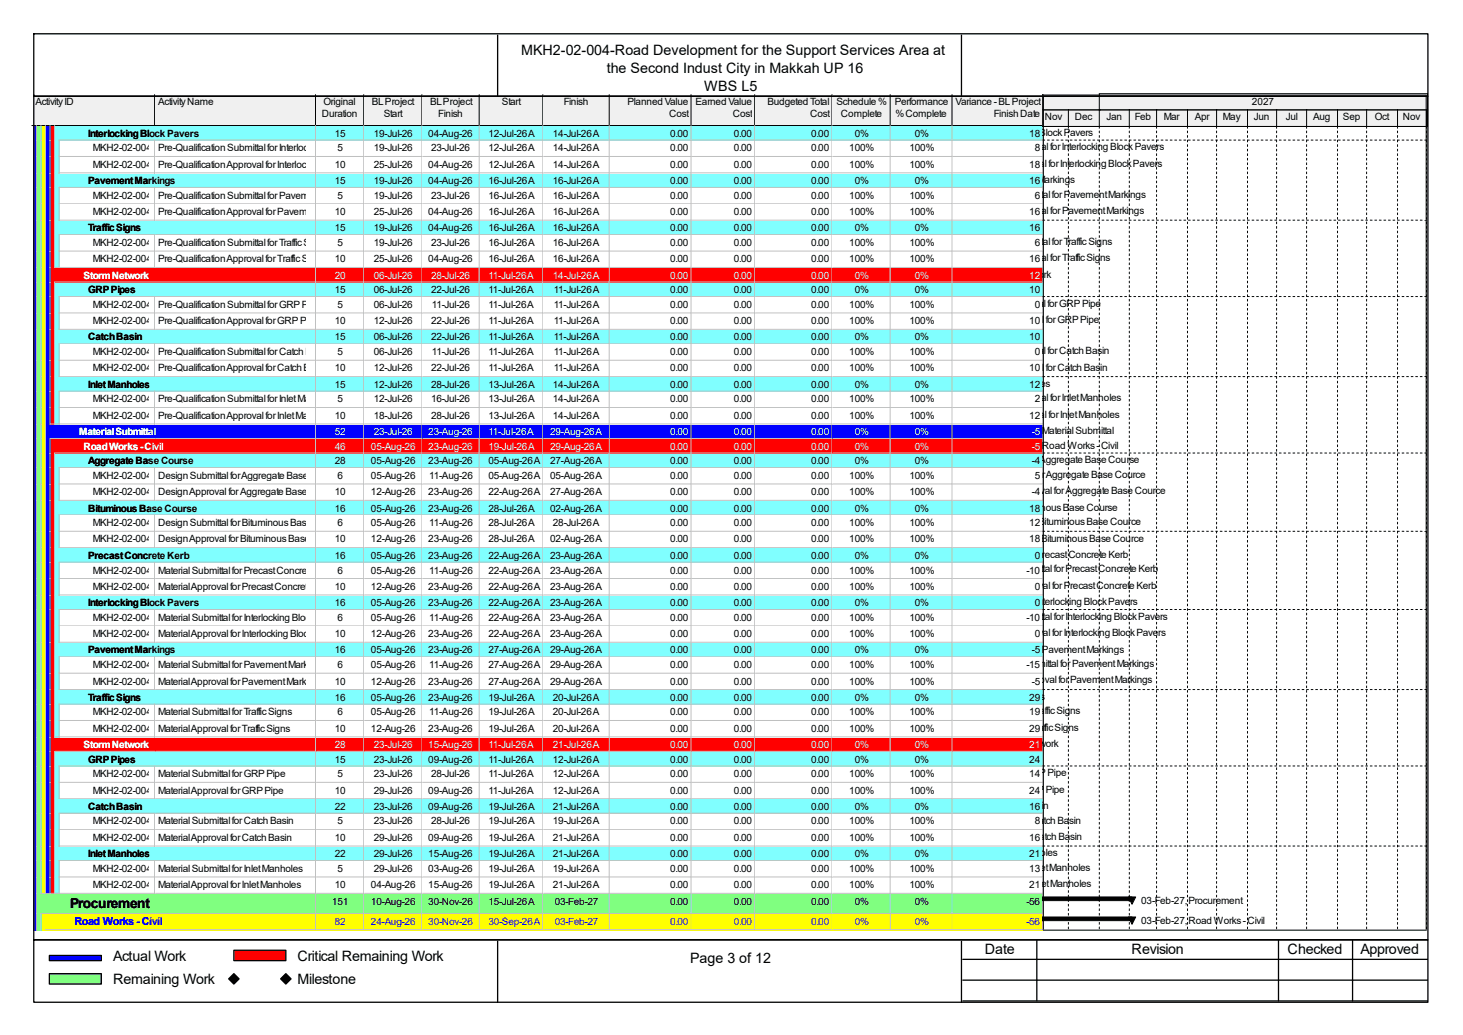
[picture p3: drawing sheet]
<svg xmlns="http://www.w3.org/2000/svg" width="297mm" height="210mm" viewBox="0 0 297 210" stroke-linecap="round" stroke-linejoin="round" font-family="sans-serif">
<defs><g id="words">
<g font-size="2.9">
<text x="105.8" y="11.1">MKH2-02-004-Road Development for the Support Services Area at</text>
<text x="123.2" y="14.8">the Second Indust City in Makkah UP 16</text>
<text x="143" y="18.5">WBS L5</text>
<text x="22.9" y="194.9">Actual Work</text>
<text x="60.4" y="194.9">Critical Remaining Work</text>
<text x="140.1" y="195.5">Page 3 of 12</text>
<text x="199.9" y="193.6">Date</text>
<text x="229.7" y="193.6">Revision</text>
<text x="261.4" y="193.6">Checked</text>
<text x="276.2" y="193.6">Approved</text>
<text x="22.9" y="199.7">Remaining Work</text>
<text x="60.4" y="199.7">Milestone</text>
</g>
<text font-size="2.8" x="14.2" y="184.2">Procurement</text>
<text font-size="2.2" fill="#00f" x="15.2" y="187.8">Road Works - Civil</text>
<g font-size="2">
<text x="7.2" y="21.3">Activity ID</text>
<text x="32.1" y="21.3">Activity Name</text>
<text x="65.4" y="23.7">Duration</text>
<text x="65.7" y="21.3">Original</text>
<text x="75.5" y="21.3">BL Project</text>
<text x="77.9" y="23.7">Start</text>
<text x="87.3" y="21.3">BL Project</text>
<text x="89" y="23.7">Finish</text>
<text x="101.9" y="21.3">Start</text>
<text x="114.5" y="21.3">Finish</text>
<text x="127.4" y="21.3">Planned Value</text>
<text x="135.8" y="23.7">Cost</text>
<text x="141.2" y="21.3">Earned Value</text>
<text x="148.8" y="23.7">Cost</text>
<text x="155.8" y="21.3">Budgeted Total</text>
<text x="164.5" y="23.7">Cost</text>
<text x="169.8" y="21.3">Schedule %</text>
<text x="170.7" y="23.7">Complete</text>
<text x="181.7" y="21.3">Performance</text>
<text x="181.8" y="23.7">% Complete</text>
<text x="194" y="21.3">Variance - BL Project</text>
<text x="201.8" y="23.7">Finish Date</text>
<text x="254.2" y="21.3">2027</text>
<text x="17.9" y="27.7">Interlocking Block Pavers</text>
<text x="67.9" y="27.7">15</text>
<text x="75.9" y="27.7">19-Jul-26</text>
<text x="87" y="27.7">04-Aug-26</text>
<text x="99.1" y="27.7">12-Jul-26 A</text>
<text x="112.2" y="27.7">14-Jul-26 A</text>
<text x="136.1" y="27.7">0.00</text>
<text x="149" y="27.7">0.00</text>
<text x="164.7" y="27.7">0.00</text>
<text x="173.5" y="27.7">0%</text>
<text x="185.7" y="27.7">0%</text>
<text x="191.1" y="27.6">14-Jul-26 A, Interlocking Block Pavers</text>
<text x="209" y="27.7">18</text>
<text x="212.1" y="24.4">Nov</text>
<text x="218.2" y="24.4">Dec</text>
<text x="224.7" y="24.4">Jan</text>
<text x="230.4" y="24.4">Feb</text>
<text x="236.3" y="24.4">Mar</text>
<text x="242.6" y="24.4">Apr</text>
<text x="248.3" y="24.4">May</text>
<text x="254.6" y="24.4">Jun</text>
<text x="261" y="24.4">Jul</text>
<text x="266.6" y="24.4">Aug</text>
<text x="272.6" y="24.4">Sep</text>
<text x="279.1" y="24.4">Oct</text>
<text x="284.8" y="24.4">Nov</text>
<text x="18.8" y="30.7">MKH2-02-004-PRQ-1060</text>
<text x="18.8" y="34">MKH2-02-004-PRQ-1070</text>
<text x="32.1" y="30.7">Pre-Qualification Submittal for Interlocking Block Pavers</text>
<text x="32.1" y="34">Pre-Qualification Approval for Interlocking Block Pavers</text>
<text x="67.9" y="34">10</text>
<text x="68.5" y="30.7">5</text>
<text x="75.9" y="30.7">19-Jul-26</text>
<text x="75.9" y="34">25-Jul-26</text>
<text x="87" y="34">04-Aug-26</text>
<text x="87.5" y="30.7">23-Jul-26</text>
<text x="99.1" y="30.7">12-Jul-26 A</text>
<text x="99.1" y="34">12-Jul-26 A</text>
<text x="112.2" y="30.7">14-Jul-26 A</text>
<text x="112.2" y="34">14-Jul-26 A</text>
<text x="136.1" y="30.7">0.00</text>
<text x="136.1" y="34">0.00</text>
<text x="149" y="30.7">0.00</text>
<text x="149" y="34">0.00</text>
<text x="164.7" y="30.7">0.00</text>
<text x="164.7" y="34">0.00</text>
<text x="172.4" y="30.7">100%</text>
<text x="172.4" y="34">100%</text>
<text x="184.6" y="30.7">100% Pre-Qualification Submittal for Interlocking Block Pavers</text>
<text x="184.6" y="34">100% Pre-Qualification Approval for Interlocking Block Pavers</text>
<text x="209" y="34">18</text>
<text x="210.1" y="30.7">8</text>
<text x="17.9" y="37.3">Pavement Markings</text>
<text x="18.8" y="40.3">MKH2-02-004-PRQ-1080</text>
<text x="32.1" y="40.3">Pre-Qualification Submittal for Pavement Markings</text>
<text x="67.9" y="37.3">15</text>
<text x="68.5" y="40.3">5</text>
<text x="75.9" y="37.3">19-Jul-26</text>
<text x="75.9" y="40.3">19-Jul-26</text>
<text x="87" y="37.3">04-Aug-26</text>
<text x="87.5" y="40.3">23-Jul-26</text>
<text x="99.1" y="37.3">16-Jul-26 A</text>
<text x="99.1" y="40.3">16-Jul-26 A</text>
<text x="112.2" y="37.3">16-Jul-26 A</text>
<text x="112.2" y="40.3">16-Jul-26 A</text>
<text x="136.1" y="37.3">0.00</text>
<text x="136.1" y="40.3">0.00</text>
<text x="149" y="37.3">0.00</text>
<text x="149" y="40.3">0.00</text>
<text x="164.7" y="37.3">0.00</text>
<text x="164.7" y="40.3">0.00</text>
<text x="172.4" y="40.3">100%</text>
<text x="173.5" y="37.3">0%</text>
<text x="184.6" y="40.3">100%</text>
<text x="185.7" y="37.3">0%</text>
<text x="191.4" y="37.2">16-Jul-26 A, Pavement Markings</text>
<text x="191.4" y="40.1">Pre-Qualification Submittal for Pavement Markings</text>
<text x="209" y="37.3">16</text>
<text x="210.1" y="40.3">6</text>
<text x="17.9" y="46.9">Traffic Signs</text>
<text x="18.8" y="43.6">MKH2-02-004-PRQ-1090</text>
<text x="32.1" y="43.6">Pre-Qualification Approval for Pavement Markings</text>
<text x="67.9" y="43.6">10</text>
<text x="67.9" y="46.9">15</text>
<text x="75.9" y="43.6">25-Jul-26</text>
<text x="75.9" y="46.9">19-Jul-26</text>
<text x="87" y="43.6">04-Aug-26</text>
<text x="87" y="46.9">04-Aug-26</text>
<text x="99.1" y="43.6">16-Jul-26 A</text>
<text x="99.1" y="46.9">16-Jul-26 A</text>
<text x="112.2" y="43.6">16-Jul-26 A</text>
<text x="112.2" y="46.9">16-Jul-26 A</text>
<text x="136.1" y="43.6">0.00</text>
<text x="136.1" y="46.9">0.00</text>
<text x="149" y="43.6">0.00</text>
<text x="149" y="46.9">0.00</text>
<text x="164.7" y="43.6">0.00</text>
<text x="164.7" y="46.9">0.00</text>
<text x="172.4" y="43.6">100%</text>
<text x="173.5" y="46.9">0%</text>
<text x="184.6" y="43.6">100%</text>
<text x="185.7" y="46.9">0%</text>
<text x="191.4" y="43.4">Pre-Qualification Approval for Pavement Markings</text>
<text x="209" y="43.6">16</text>
<text x="209" y="46.9">16</text>
<text x="18.8" y="49.9">MKH2-02-004-PRQ-1100</text>
<text x="18.8" y="53.2">MKH2-02-004-PRQ-1110</text>
<text x="32.1" y="49.9">Pre-Qualification Submittal for Traffic Signs</text>
<text x="32.1" y="53.2">Pre-Qualification Approval for Traffic Signs</text>
<text x="67.9" y="53.2">10</text>
<text x="68.5" y="49.9">5</text>
<text x="75.9" y="49.9">19-Jul-26</text>
<text x="75.9" y="53.2">25-Jul-26</text>
<text x="87" y="53.2">04-Aug-26</text>
<text x="87.5" y="49.9">23-Jul-26</text>
<text x="99.1" y="49.9">16-Jul-26 A</text>
<text x="99.1" y="53.2">16-Jul-26 A</text>
<text x="112.2" y="49.9">16-Jul-26 A</text>
<text x="112.2" y="53.2">16-Jul-26 A</text>
<text x="136.1" y="49.9">0.00</text>
<text x="136.1" y="53.2">0.00</text>
<text x="149" y="49.9">0.00</text>
<text x="149" y="53.2">0.00</text>
<text x="164.7" y="49.9">0.00</text>
<text x="164.7" y="53.2">0.00</text>
<text x="172.4" y="49.9">100%</text>
<text x="172.4" y="53.2">100%</text>
<text x="184.6" y="49.9">100%</text>
<text x="184.6" y="53.2">100%</text>
<text x="191.4" y="49.7">Pre-Qualification Submittal for Traffic Signs</text>
<text x="191.4" y="53">Pre-Qualification Approval for Traffic Signs</text>
<text x="209" y="53.2">16</text>
<text x="210.1" y="49.9">6</text>
<text x="17.9" y="59.5">GRP Pipes</text>
<text x="67.9" y="59.5">15</text>
<text x="75.9" y="59.5">06-Jul-26</text>
<text x="87.5" y="59.5">22-Jul-26</text>
<text x="99.1" y="59.5">11-Jul-26 A</text>
<text x="112.4" y="59.5">11-Jul-26 A</text>
<text x="136.1" y="59.5">0.00</text>
<text x="149" y="59.5">0.00</text>
<text x="164.7" y="59.5">0.00</text>
<text x="173.5" y="59.5">0%</text>
<text x="185.7" y="59.5">0%</text>
<text x="191.1" y="56.3">14-Jul-26 A, Storm Network</text>
<text x="209" y="59.5">10</text>
<text x="18.8" y="62.4">MKH2-02-004-PRQ-1120</text>
<text x="18.8" y="65.8">MKH2-02-004-PRQ-1130</text>
<text x="32.1" y="62.4">Pre-Qualification Submittal for GRP Pipe</text>
<text x="32.1" y="65.8">Pre-Qualification Approval for GRP Pipe</text>
<text x="67.9" y="65.8">10</text>
<text x="68.5" y="62.4">5</text>
<text x="75.9" y="62.4">06-Jul-26</text>
<text x="75.9" y="65.8">12-Jul-26</text>
<text x="87.5" y="65.8">22-Jul-26</text>
<text x="87.7" y="62.4">11-Jul-26</text>
<text x="99.1" y="62.4">11-Jul-26 A</text>
<text x="99.1" y="65.8">11-Jul-26 A</text>
<text x="112.4" y="62.4">11-Jul-26 A</text>
<text x="112.4" y="65.8">11-Jul-26 A</text>
<text x="136.1" y="62.4">0.00</text>
<text x="136.1" y="65.8">0.00</text>
<text x="149" y="62.4">0.00</text>
<text x="149" y="65.8">0.00</text>
<text x="164.7" y="62.4">0.00</text>
<text x="164.7" y="65.8">0.00</text>
<text x="172.4" y="62.4">100%</text>
<text x="172.4" y="65.8">100%</text>
<text x="184.6" y="62.4">100% Pre-Qualification Submittal for GRP Pipe</text>
<text x="184.6" y="65.8">100% Pre-Qualification Approval for GRP Pipe</text>
<text x="209" y="65.8">10</text>
<text x="210.1" y="62.4">0</text>
<text x="17.9" y="69.1">Catch Basin</text>
<text x="67.9" y="69.1">15</text>
<text x="75.9" y="69.1">06-Jul-26</text>
<text x="87.5" y="69.1">22-Jul-26</text>
<text x="99.1" y="69.1">11-Jul-26 A</text>
<text x="112.4" y="69.1">11-Jul-26 A</text>
<text x="136.1" y="69.1">0.00</text>
<text x="149" y="69.1">0.00</text>
<text x="164.7" y="69.1">0.00</text>
<text x="173.5" y="69.1">0%</text>
<text x="185.7" y="69.1">0%</text>
<text x="209" y="69.1">10</text>
<text x="18.8" y="72.1">MKH2-02-004-PRQ-1160</text>
<text x="18.8" y="75.4">MKH2-02-004-PRQ-1170</text>
<text x="32.1" y="72.1">Pre-Qualification Submittal for Catch Basin</text>
<text x="32.1" y="75.4">Pre-Qualification Approval for Catch Basin</text>
<text x="67.9" y="75.4">10</text>
<text x="68.5" y="72.1">5</text>
<text x="75.9" y="72.1">06-Jul-26</text>
<text x="75.9" y="75.4">12-Jul-26</text>
<text x="87.5" y="75.4">22-Jul-26</text>
<text x="87.7" y="72.1">11-Jul-26</text>
<text x="99.1" y="72.1">11-Jul-26 A</text>
<text x="99.1" y="75.4">11-Jul-26 A</text>
<text x="112.4" y="72.1">11-Jul-26 A</text>
<text x="112.4" y="75.4">11-Jul-26 A</text>
<text x="136.1" y="72.1">0.00</text>
<text x="136.1" y="75.4">0.00</text>
<text x="149" y="72.1">0.00</text>
<text x="149" y="75.4">0.00</text>
<text x="164.7" y="72.1">0.00</text>
<text x="164.7" y="75.4">0.00</text>
<text x="172.4" y="72.1">100%</text>
<text x="172.4" y="75.4">100%</text>
<text x="184.6" y="72.1">100% Pre-Qualification Submittal for Catch Basin</text>
<text x="184.6" y="75.4">100% Pre-Qualification Approval for Catch Basin</text>
<text x="209" y="75.4">10</text>
<text x="210.1" y="72.1">0</text>
<text x="17.9" y="78.7">Inlet Manholes</text>
<text x="18.8" y="81.7">MKH2-02-004-PRQ-1140</text>
<text x="32.1" y="81.7">Pre-Qualification Submittal for Inlet Manholes5</text>
<text x="67.9" y="78.7">15</text>
<text x="75.9" y="78.7">12-Jul-26</text>
<text x="75.9" y="81.7">12-Jul-26</text>
<text x="87.5" y="78.7">28-Jul-26</text>
<text x="87.5" y="81.7">16-Jul-26</text>
<text x="99.1" y="78.7">13-Jul-26 A</text>
<text x="99.1" y="81.7">13-Jul-26 A</text>
<text x="112.2" y="78.7">14-Jul-26 A</text>
<text x="112.2" y="81.7">14-Jul-26 A</text>
<text x="136.1" y="78.7">0.00</text>
<text x="136.1" y="81.7">0.00</text>
<text x="149" y="78.7">0.00</text>
<text x="149" y="81.7">0.00</text>
<text x="164.7" y="78.7">0.00</text>
<text x="164.7" y="81.7">0.00</text>
<text x="172.4" y="81.7">100%</text>
<text x="173.5" y="78.7">0%</text>
<text x="184.6" y="81.7">100% Pre-Qualification Submittal for Inlet Manholes</text>
<text x="185.7" y="78.7">0%</text>
<text x="191.1" y="78.5">14-Jul-26 A, Inlet Manholes</text>
<text x="209" y="78.7">12</text>
<text x="210.1" y="81.7">2</text>
<text x="18.8" y="85">MKH2-02-004-PRQ-1150</text>
<text x="32.1" y="85">Pre-Qualification Approval for Inlet Manholes10</text>
<text x="75.9" y="85">18-Jul-26</text>
<text x="87.5" y="85">28-Jul-26</text>
<text x="99.1" y="85">13-Jul-26 A</text>
<text x="112.2" y="85">14-Jul-26 A</text>
<text x="136.1" y="85">0.00</text>
<text x="149" y="85">0.00</text>
<text x="164.7" y="85">0.00</text>
<text x="172.4" y="85">100%</text>
<text x="184.6" y="85">100% Pre-Qualification Approval for Inlet Manholes</text>
<text x="200.3" y="88.1">29-Aug-26 A, Material Submittal</text>
<text x="209" y="85">12</text>
<text x="17.9" y="94.2">Aggregate Base Course</text>
<text x="67.9" y="94.2">28</text>
<text x="75.3" y="94.2">05-Aug-26</text>
<text x="87" y="94.2">23-Aug-26</text>
<text x="99.1" y="94.2">05-Aug-26 A</text>
<text x="111.7" y="94.2">27-Aug-26 A</text>
<text x="136.1" y="94.2">0.00</text>
<text x="149" y="94.2">0.00</text>
<text x="164.7" y="94.2">0.00</text>
<text x="173.5" y="94.2">0%</text>
<text x="185.7" y="94.2">0%</text>
<text x="199.7" y="94">27-Aug-26 A, Aggregate Base Course</text>
<text x="200.3" y="91.1">29-Aug-26 A, Road Works - Civil</text>
<text x="209.5" y="94.2">-4</text>
<text x="18.8" y="97.2">MKH2-02-004-MTS-1000</text>
<text x="18.8" y="100.5">MKH2-02-004-MTS-1010</text>
<text x="32.1" y="97.2">Design Submittal for Aggregate Base Cource6</text>
<text x="32.1" y="100.5">Design Approval for Aggregate Base Cource</text>
<text x="67.9" y="100.5">10</text>
<text x="75.3" y="97.2">05-Aug-26</text>
<text x="75.3" y="100.5">12-Aug-26</text>
<text x="87" y="100.5">23-Aug-26</text>
<text x="87.1" y="97.2">11-Aug-26</text>
<text x="99.1" y="97.2">05-Aug-26 A</text>
<text x="99.1" y="100.5">22-Aug-26 A</text>
<text x="111.7" y="97.2">05-Aug-26 A</text>
<text x="111.7" y="100.5">27-Aug-26 A</text>
<text x="136.1" y="97.2">0.00</text>
<text x="136.1" y="100.5">0.00</text>
<text x="149" y="97.2">0.00</text>
<text x="149" y="100.5">0.00</text>
<text x="164.7" y="97.2">0.00</text>
<text x="164.7" y="100.5">0.00</text>
<text x="172.4" y="97.2">100%</text>
<text x="172.4" y="100.5">100%</text>
<text x="184.6" y="97.2">100%</text>
<text x="184.6" y="100.5">100%</text>
<text x="195.5" y="97">Design Submittal for Aggregate Base Cource</text>
<text x="199.7" y="100.3">Design Approval for Aggregate Base Cource</text>
<text x="209.5" y="100.5">-4</text>
<text x="210.1" y="97.2">5</text>
<text x="17.9" y="103.8">Bituminous Base Course</text>
<text x="18.8" y="106.8">MKH2-02-004-MTS-1020</text>
<text x="32.1" y="106.8">Design Submittal for Bituminous Base Cource</text>
<text x="67.9" y="103.8">16</text>
<text x="68.5" y="106.8">6</text>
<text x="75.3" y="103.8">05-Aug-26</text>
<text x="75.3" y="106.8">05-Aug-26</text>
<text x="87" y="103.8">23-Aug-26</text>
<text x="87.1" y="106.8">11-Aug-26</text>
<text x="99.1" y="103.8">28-Jul-26 A</text>
<text x="99.1" y="106.8">28-Jul-26 A</text>
<text x="111.7" y="103.8">02-Aug-26 A</text>
<text x="112.2" y="106.8">28-Jul-26 A</text>
<text x="136.1" y="103.8">0.00</text>
<text x="136.1" y="106.8">0.00</text>
<text x="149" y="103.8">0.00</text>
<text x="149" y="106.8">0.00</text>
<text x="164.7" y="103.8">0.00</text>
<text x="164.7" y="106.8">0.00</text>
<text x="172.4" y="106.8">100%</text>
<text x="173.5" y="103.8">0%</text>
<text x="184.6" y="106.8">100%</text>
<text x="185.7" y="103.8">0%</text>
<text x="193.8" y="106.6">Design Submittal for Bituminous Base Cource</text>
<text x="194.7" y="103.6">02-Aug-26 A, Bituminous Base Course</text>
<text x="209" y="103.8">18</text>
<text x="209" y="106.8">12</text>
<text x="17.9" y="113.4">Precast Concrete Kerb</text>
<text x="18.8" y="110.1">MKH2-02-004-MTS-1030</text>
<text x="32.1" y="110.1">Design Approval for Bituminous Base Cource</text>
<text x="67.9" y="110.1">10</text>
<text x="67.9" y="113.4">16</text>
<text x="75.3" y="110.1">12-Aug-26</text>
<text x="75.3" y="113.4">05-Aug-26</text>
<text x="87" y="110.1">23-Aug-26</text>
<text x="87" y="113.4">23-Aug-26</text>
<text x="99.1" y="110.1">28-Jul-26 A</text>
<text x="99.1" y="113.4">22-Aug-26 A</text>
<text x="111.7" y="110.1">02-Aug-26 A</text>
<text x="111.7" y="113.4">23-Aug-26 A</text>
<text x="136.1" y="110.1">0.00</text>
<text x="136.1" y="113.4">0.00</text>
<text x="149" y="110.1">0.00</text>
<text x="149" y="113.4">0.00</text>
<text x="164.7" y="110.1">0.00</text>
<text x="164.7" y="113.4">0.00</text>
<text x="172.4" y="110.1">100%</text>
<text x="173.5" y="113.4">0%</text>
<text x="184.6" y="110.1">100%</text>
<text x="185.7" y="113.4">0%</text>
<text x="194.7" y="109.9">Design Approval for Bituminous Base Cource</text>
<text x="199" y="113.2">23-Aug-26 A, Precast Concrete Kerb</text>
<text x="209" y="110.1">18</text>
<text x="210.1" y="113.4">0</text>
<text x="18.8" y="116.4">MKH2-02-004-MTS-1040</text>
<text x="18.8" y="119.7">MKH2-02-004-MTS-1050</text>
<text x="32.1" y="116.4">Material Submittal for Precast Concrete Kerb6</text>
<text x="32.1" y="119.7">Material Approval for Precast Concrete Kerb10</text>
<text x="75.3" y="116.4">05-Aug-26</text>
<text x="75.3" y="119.7">12-Aug-26</text>
<text x="87" y="119.7">23-Aug-26</text>
<text x="87.1" y="116.4">11-Aug-26</text>
<text x="99.1" y="116.4">22-Aug-26 A</text>
<text x="99.1" y="119.7">22-Aug-26 A</text>
<text x="111.7" y="116.4">23-Aug-26 A</text>
<text x="111.7" y="119.7">23-Aug-26 A</text>
<text x="136.1" y="116.4">0.00</text>
<text x="136.1" y="119.7">0.00</text>
<text x="149" y="116.4">0.00</text>
<text x="149" y="119.7">0.00</text>
<text x="164.7" y="116.4">0.00</text>
<text x="164.7" y="119.7">0.00</text>
<text x="172.4" y="116.4">100%</text>
<text x="172.4" y="119.7">100%</text>
<text x="184.6" y="116.4">100%</text>
<text x="184.6" y="119.7">100%</text>
<text x="199" y="116.2">Material Submittal for Precast Concrete Kerb</text>
<text x="199" y="119.5">Material Approval for Precast Concrete Kerb</text>
<text x="208.4" y="116.4">-10</text>
<text x="210.1" y="119.7">0</text>
<text x="17.9" y="123">Interlocking Block Pavers</text>
<text x="18.8" y="125.9">MKH2-02-004-MTS-1060</text>
<text x="32.1" y="125.9">Material Submittal for Interlocking Block Pavers</text>
<text x="67.9" y="123">16</text>
<text x="68.5" y="125.9">6</text>
<text x="75.3" y="123">05-Aug-26</text>
<text x="75.3" y="125.9">05-Aug-26</text>
<text x="87" y="123">23-Aug-26</text>
<text x="87.1" y="125.9">11-Aug-26</text>
<text x="99.1" y="123">22-Aug-26 A</text>
<text x="99.1" y="125.9">22-Aug-26 A</text>
<text x="111.7" y="123">23-Aug-26 A</text>
<text x="111.7" y="125.9">23-Aug-26 A</text>
<text x="136.1" y="123">0.00</text>
<text x="136.1" y="125.9">0.00</text>
<text x="149" y="123">0.00</text>
<text x="149" y="125.9">0.00</text>
<text x="164.7" y="123">0.00</text>
<text x="164.7" y="125.9">0.00</text>
<text x="172.4" y="125.9">100%</text>
<text x="173.5" y="123">0%</text>
<text x="184.6" y="125.9">100%</text>
<text x="185.7" y="123">0%</text>
<text x="199" y="122.8">23-Aug-26 A, Interlocking Block Pavers</text>
<text x="199" y="125.8">Material Submittal for Interlocking Block Pavers</text>
<text x="208.4" y="125.9">-10</text>
<text x="210.1" y="123">0</text>
<text x="18.8" y="129.3">MKH2-02-004-MTS-1070</text>
<text x="32.1" y="129.3">Material Approval for Interlocking Block Pavers</text>
<text x="67.9" y="129.3">10</text>
<text x="75.3" y="129.3">12-Aug-26</text>
<text x="87" y="129.3">23-Aug-26</text>
<text x="99.1" y="129.3">22-Aug-26 A</text>
<text x="111.7" y="129.3">23-Aug-26 A</text>
<text x="136.1" y="129.3">0.00</text>
<text x="149" y="129.3">0.00</text>
<text x="164.7" y="129.3">0.00</text>
<text x="172.4" y="129.3">100%</text>
<text x="184.6" y="129.3">100%</text>
<text x="199" y="129.1">Material Approval for Interlocking Block Pavers</text>
<text x="210.1" y="129.3">0</text>
<text x="17.9" y="132.6">Pavement Markings</text>
<text x="18.8" y="135.6">MKH2-02-004-MTS-1080</text>
<text x="32.1" y="135.6">Material Submittal for Pavement Markings</text>
<text x="67.9" y="132.6">16</text>
<text x="68.5" y="135.6">6</text>
<text x="75.3" y="132.6">05-Aug-26</text>
<text x="75.3" y="135.6">05-Aug-26</text>
<text x="87" y="132.6">23-Aug-26</text>
<text x="87.1" y="135.6">11-Aug-26</text>
<text x="99.1" y="132.6">27-Aug-26 A</text>
<text x="99.1" y="135.6">27-Aug-26 A</text>
<text x="111.7" y="132.6">29-Aug-26 A</text>
<text x="111.7" y="135.6">29-Aug-26 A</text>
<text x="136.1" y="132.6">0.00</text>
<text x="136.1" y="135.6">0.00</text>
<text x="149" y="132.6">0.00</text>
<text x="149" y="135.6">0.00</text>
<text x="164.7" y="132.6">0.00</text>
<text x="164.7" y="135.6">0.00</text>
<text x="172.4" y="135.6">100%</text>
<text x="173.5" y="132.6">0%</text>
<text x="184.6" y="135.6">100%</text>
<text x="185.7" y="132.6">0%</text>
<text x="200.3" y="132.4">29-Aug-26 A, Pavement Markings</text>
<text x="200.3" y="135.4">Material Submittal for Pavement Markings</text>
<text x="208.4" y="135.6">-15</text>
<text x="209.5" y="132.6">-5</text>
<text x="17.9" y="142.2">Traffic Signs</text>
<text x="18.8" y="138.9">MKH2-02-004-MTS-1090</text>
<text x="32.1" y="138.9">Material Approval for Pavement Markings</text>
<text x="67.9" y="138.9">10</text>
<text x="67.9" y="142.2">16</text>
<text x="75.3" y="138.9">12-Aug-26</text>
<text x="75.3" y="142.2">05-Aug-26</text>
<text x="87" y="138.9">23-Aug-26</text>
<text x="87" y="142.2">23-Aug-26</text>
<text x="99.1" y="138.9">27-Aug-26 A</text>
<text x="99.1" y="142.2">19-Jul-26 A</text>
<text x="111.7" y="138.9">29-Aug-26 A</text>
<text x="112.2" y="142.2">20-Jul-26 A</text>
<text x="136.1" y="138.9">0.00</text>
<text x="136.1" y="142.2">0.00</text>
<text x="149" y="138.9">0.00</text>
<text x="149" y="142.2">0.00</text>
<text x="164.7" y="138.9">0.00</text>
<text x="164.7" y="142.2">0.00</text>
<text x="172.4" y="138.9">100%</text>
<text x="173.5" y="142.2">0%</text>
<text x="184.6" y="138.9">100%</text>
<text x="185.7" y="142.2">0%</text>
<text x="192.2" y="142">20-Jul-26 A, Traffic Signs</text>
<text x="200.3" y="138.7">Material Approval for Pavement Markings</text>
<text x="209" y="142.2">29</text>
<text x="209.5" y="138.9">-5</text>
<text x="18.8" y="145.2">MKH2-02-004-MTS-1100</text>
<text x="18.8" y="148.5">MKH2-02-004-MTS-1110</text>
<text x="32.1" y="145.2">Material Submittal for Traffic Signs</text>
<text x="32.1" y="148.5">Material Approval for Traffic Signs</text>
<text x="67.9" y="148.5">10</text>
<text x="68.5" y="145.2">6</text>
<text x="75.3" y="145.2">05-Aug-26</text>
<text x="75.3" y="148.5">12-Aug-26</text>
<text x="87" y="148.5">23-Aug-26</text>
<text x="87.1" y="145.2">11-Aug-26</text>
<text x="99.1" y="145.2">19-Jul-26 A</text>
<text x="99.1" y="148.5">19-Jul-26 A</text>
<text x="112.2" y="145.2">20-Jul-26 A</text>
<text x="112.2" y="148.5">20-Jul-26 A</text>
<text x="136.1" y="145.2">0.00</text>
<text x="136.1" y="148.5">0.00</text>
<text x="149" y="145.2">0.00</text>
<text x="149" y="148.5">0.00</text>
<text x="164.7" y="145.2">0.00</text>
<text x="164.7" y="148.5">0.00</text>
<text x="172.4" y="145.2">100%</text>
<text x="172.4" y="148.5">100%</text>
<text x="184.6" y="145.2">100%</text>
<text x="184.6" y="148.5">100%</text>
<text x="192.2" y="144.9">Material Submittal for Traffic Signs</text>
<text x="192.2" y="148.3">Material Approval for Traffic Signs</text>
<text x="209" y="145.2">19</text>
<text x="209" y="148.5">29</text>
<text x="17.9" y="154.8">GRP Pipes</text>
<text x="67.9" y="154.8">15</text>
<text x="75.9" y="154.8">23-Jul-26</text>
<text x="87" y="154.8">09-Aug-26</text>
<text x="99.1" y="154.8">11-Jul-26 A</text>
<text x="112.2" y="154.8">12-Jul-26 A</text>
<text x="136.1" y="154.8">0.00</text>
<text x="149" y="154.8">0.00</text>
<text x="164.7" y="154.8">0.00</text>
<text x="173.5" y="154.8">0%</text>
<text x="185.7" y="154.8">0%</text>
<text x="192.5" y="151.6">21-Jul-26 A, Storm Network</text>
<text x="209" y="154.8">24</text>
<text x="18.8" y="157.7">MKH2-02-004-MTS-1120</text>
<text x="18.8" y="161">MKH2-02-004-MTS-1130</text>
<text x="32.1" y="157.7">Material Submittal for GRP Pipe</text>
<text x="32.1" y="161">Material Approval for GRP Pipe</text>
<text x="67.9" y="161">10</text>
<text x="68.5" y="157.7">5</text>
<text x="75.9" y="157.7">23-Jul-26</text>
<text x="75.9" y="161">29-Jul-26</text>
<text x="87" y="161">09-Aug-26</text>
<text x="87.5" y="157.7">28-Jul-26</text>
<text x="99.1" y="157.7">11-Jul-26 A</text>
<text x="99.1" y="161">11-Jul-26 A</text>
<text x="112.2" y="157.7">12-Jul-26 A</text>
<text x="112.2" y="161">12-Jul-26 A</text>
<text x="136.1" y="157.7">0.00</text>
<text x="136.1" y="161">0.00</text>
<text x="149" y="157.7">0.00</text>
<text x="149" y="161">0.00</text>
<text x="164.7" y="157.7">0.00</text>
<text x="164.7" y="161">0.00</text>
<text x="172.4" y="157.7">100%</text>
<text x="172.4" y="161">100%</text>
<text x="184.6" y="157.7">100% Material Submittal for GRP Pipe</text>
<text x="184.6" y="161">100% Material Approval for GRP Pipe</text>
<text x="209" y="157.7">14</text>
<text x="209" y="161">24</text>
<text x="17.9" y="164.3">Catch Basin</text>
<text x="18.8" y="167.3">MKH2-02-004-MTS-1160</text>
<text x="32.1" y="167.3">Material Submittal for Catch Basin</text>
<text x="67.9" y="164.3">22</text>
<text x="68.5" y="167.3">5</text>
<text x="75.9" y="164.3">23-Jul-26</text>
<text x="75.9" y="167.3">23-Jul-26</text>
<text x="87" y="164.3">09-Aug-26</text>
<text x="87.5" y="167.3">28-Jul-26</text>
<text x="99.1" y="164.3">19-Jul-26 A</text>
<text x="99.1" y="167.3">19-Jul-26 A</text>
<text x="112.2" y="164.3">21-Jul-26 A</text>
<text x="112.2" y="167.3">19-Jul-26 A</text>
<text x="136.1" y="164.3">0.00</text>
<text x="136.1" y="167.3">0.00</text>
<text x="149" y="164.3">0.00</text>
<text x="149" y="167.3">0.00</text>
<text x="164.7" y="164.3">0.00</text>
<text x="164.7" y="167.3">0.00</text>
<text x="172.4" y="167.3">100%</text>
<text x="173.5" y="164.3">0%</text>
<text x="184.6" y="167.3">100%</text>
<text x="185.7" y="164.3">0%</text>
<text x="192" y="167.1">Material Submittal for Catch Basin</text>
<text x="192.5" y="164.2">21-Jul-26 A, Catch Basin</text>
<text x="209" y="164.3">16</text>
<text x="210.1" y="167.3">8</text>
<text x="17.9" y="173.9">Inlet Manholes</text>
<text x="18.8" y="170.6">MKH2-02-004-MTS-1170</text>
<text x="32.1" y="170.6">Material Approval for Catch Basin</text>
<text x="67.9" y="170.6">10</text>
<text x="67.9" y="173.9">22</text>
<text x="75.9" y="170.6">29-Jul-26</text>
<text x="75.9" y="173.9">29-Jul-26</text>
<text x="87" y="170.6">09-Aug-26</text>
<text x="87" y="173.9">15-Aug-26</text>
<text x="99.1" y="170.6">19-Jul-26 A</text>
<text x="99.1" y="173.9">19-Jul-26 A</text>
<text x="112.2" y="170.6">21-Jul-26 A</text>
<text x="112.2" y="173.9">21-Jul-26 A</text>
<text x="136.1" y="170.6">0.00</text>
<text x="136.1" y="173.9">0.00</text>
<text x="149" y="170.6">0.00</text>
<text x="149" y="173.9">0.00</text>
<text x="164.7" y="170.6">0.00</text>
<text x="164.7" y="173.9">0.00</text>
<text x="172.4" y="170.6">100%</text>
<text x="173.5" y="173.9">0%</text>
<text x="184.6" y="170.6">100%</text>
<text x="185.7" y="173.9">0%</text>
<text x="192.5" y="170.4">Material Approval for Catch Basin</text>
<text x="192.5" y="173.8">21-Jul-26 A, Inlet Manholes</text>
<text x="209" y="170.6">16</text>
<text x="209" y="173.9">21</text>
<text x="18.8" y="176.9">MKH2-02-004-MTS-1140</text>
<text x="32.1" y="176.9">Material Submittal for Inlet Manholes</text>
<text x="68.5" y="176.9">5</text>
<text x="75.9" y="176.9">29-Jul-26</text>
<text x="87" y="176.9">03-Aug-26</text>
<text x="99.1" y="176.9">19-Jul-26 A</text>
<text x="112.2" y="176.9">19-Jul-26 A</text>
<text x="136.1" y="176.9">0.00</text>
<text x="149" y="176.9">0.00</text>
<text x="164.7" y="176.9">0.00</text>
<text x="172.4" y="176.9">100%</text>
<text x="184.6" y="176.9">100%</text>
<text x="192" y="176.7">Material Submittal for Inlet Manholes</text>
<text x="209" y="176.9">13</text>
<text x="18.8" y="180.2">MKH2-02-004-MTS-1150</text>
<text x="32.1" y="180.2">Material Approval for Inlet Manholes</text>
<text x="67.4" y="183.6">151</text>
<text x="67.9" y="180.2">10</text>
<text x="75.3" y="180.2">04-Aug-26</text>
<text x="75.3" y="183.6">10-Aug-26</text>
<text x="87" y="180.2">15-Aug-26</text>
<text x="87" y="183.6">30-Nov-26</text>
<text x="99.1" y="180.2">19-Jul-26 A</text>
<text x="99.1" y="183.6">15-Jul-26 A</text>
<text x="112.2" y="180.2">21-Jul-26 A</text>
<text x="112.6" y="183.6">03-Feb-27</text>
<text x="136.1" y="180.2">0.00</text>
<text x="136.1" y="183.6">0.00</text>
<text x="149" y="180.2">0.00</text>
<text x="149" y="183.6">0.00</text>
<text x="164.7" y="180.2">0.00</text>
<text x="164.7" y="183.6">0.00</text>
<text x="172.4" y="180.2">100%</text>
<text x="173.5" y="183.6">0%</text>
<text x="184.6" y="180.2">100%</text>
<text x="185.7" y="183.6">0%</text>
<text x="192.5" y="180">Material Approval for Inlet Manholes</text>
<text x="208.4" y="183.6">-56</text>
<text x="209" y="180.2">21</text>
<text x="231.6" y="183.3">03-Feb-27, Procurement</text>
<text x="231.6" y="187.4">03-Feb-27, Road Works - Civil</text>
</g>
<g font-size="2" fill="#fff">
<text x="17" y="56.6">Storm Network</text>
<text x="67.9" y="56.6">20</text>
<text x="75.9" y="56.6">06-Jul-26</text>
<text x="87.5" y="56.6">28-Jul-26</text>
<text x="99.1" y="56.6">11-Jul-26 A</text>
<text x="112.2" y="56.6">14-Jul-26 A</text>
<text x="136.1" y="56.6">0.00</text>
<text x="149" y="56.6">0.00</text>
<text x="164.7" y="56.6">0.00</text>
<text x="173.5" y="56.6">0%</text>
<text x="185.7" y="56.6">0%</text>
<text x="209" y="56.6">12</text>
<text x="16" y="88.3">Material Submittal</text>
<text x="67.9" y="88.3">52</text>
<text x="75.9" y="88.3">23-Jul-26</text>
<text x="87" y="88.3">23-Aug-26</text>
<text x="99.1" y="88.3">11-Jul-26 A</text>
<text x="111.7" y="88.3">29-Aug-26 A</text>
<text x="136.1" y="88.3">0.00</text>
<text x="149" y="88.3">0.00</text>
<text x="164.7" y="88.3">0.00</text>
<text x="173.5" y="88.3">0%</text>
<text x="185.7" y="88.3">0%</text>
<text x="209.5" y="88.3">-5</text>
<text x="17" y="91.2">Road Works - Civil</text>
<text x="67.9" y="91.2">46</text>
<text x="75.3" y="91.2">05-Aug-26</text>
<text x="87" y="91.2">23-Aug-26</text>
<text x="99.1" y="91.2">19-Jul-26 A</text>
<text x="111.7" y="91.2">29-Aug-26 A</text>
<text x="136.1" y="91.2">0.00</text>
<text x="149" y="91.2">0.00</text>
<text x="164.7" y="91.2">0.00</text>
<text x="173.5" y="91.2">0%</text>
<text x="185.7" y="91.2">0%</text>
<text x="209.5" y="91.2">-5</text>
<text x="17" y="151.8">Storm Network</text>
<text x="67.9" y="151.8">28</text>
<text x="75.9" y="151.8">23-Jul-26</text>
<text x="87" y="151.8">15-Aug-26</text>
<text x="99.1" y="151.8">11-Jul-26 A</text>
<text x="112.2" y="151.8">21-Jul-26 A</text>
<text x="136.1" y="151.8">0.00</text>
<text x="149" y="151.8">0.00</text>
<text x="164.7" y="151.8">0.00</text>
<text x="173.5" y="151.8">0%</text>
<text x="185.7" y="151.8">0%</text>
<text x="209" y="151.8">21</text>
</g>
<g font-size="2" fill="#00f">
<text x="67.9" y="187.6">82</text>
<text x="75.3" y="187.6">24-Aug-26</text>
<text x="87" y="187.6">30-Nov-26</text>
<text x="99.1" y="187.6">30-Sep-26 A</text>
<text x="112.6" y="187.6">03-Feb-27</text>
<text x="136.1" y="187.6">0.00</text>
<text x="149" y="187.6">0.00</text>
<text x="164.7" y="187.6">0.00</text>
<text x="173.5" y="187.6">0%</text>
<text x="185.7" y="187.6">0%</text>
<text x="208.4" y="187.6">-56</text>
</g>
</g></defs>
<path d="M6.6 19.2h25v6.5h-25z" fill="#f0f0f0"/>
<path d="M31.4 19.2v6.3h-24.9" fill="none" stroke="#000" stroke-width=".2"/>
<path d="M31.6 19.2h32.6v6.5h-32.6z" fill="#f0f0f0"/>
<path d="M64.1 19.2v6.3h-32.7" fill="none" stroke="#000" stroke-width=".2"/>
<path d="M64.2 19.2h9.8v6.5h-9.8z" fill="#f0f0f0"/>
<path d="M73.8 19.2v6.3h-9.7" fill="none" stroke="#000" stroke-width=".2"/>
<path d="M74 19.2h11.9v6.5h-11.9z" fill="#f0f0f0"/>
<path d="M85.7 19.2v6.3h-11.9" fill="none" stroke="#000" stroke-width=".2"/>
<path d="M85.9 19.2h11.6v6.5h-11.6z" fill="#f0f0f0"/>
<path d="M97.3 19.2v6.3h-11.6" fill="none" stroke="#000" stroke-width=".2"/>
<path d="M97.5 19.2h12.9v6.5h-12.9z" fill="#f0f0f0"/>
<path d="M110.2 19.2v6.3h-12.9" fill="none" stroke="#000" stroke-width=".2"/>
<path d="M110.4 19.2h13.5v6.5h-13.5z" fill="#f0f0f0"/>
<path d="M123.7 19.2v6.3h-13.5" fill="none" stroke="#000" stroke-width=".2"/>
<path d="M123.9 19.2h16.6v6.5h-16.6z" fill="#f0f0f0"/>
<path d="M140.3 19.2v6.3h-16.6" fill="none" stroke="#000" stroke-width=".2"/>
<path d="M140.5 19.2h12.9v6.5h-12.9z" fill="#f0f0f0"/>
<path d="M153.2 19.2v6.3h-12.9" fill="none" stroke="#000" stroke-width=".2"/>
<path d="M153.4 19.2h15.7v6.5h-15.7z" fill="#f0f0f0"/>
<path d="M168.9 19.2v6.3h-15.7" fill="none" stroke="#000" stroke-width=".2"/>
<path d="M169.1 19.2h11.8v6.5h-11.8z" fill="#f0f0f0"/>
<path d="M180.7 19.2v6.3h-11.8" fill="none" stroke="#000" stroke-width=".2"/>
<path d="M180.9 19.2h12.6v6.5h-12.6z" fill="#f0f0f0"/>
<path d="M193.3 19.2v6.3h-12.6" fill="none" stroke="#000" stroke-width=".2"/>
<path d="M193.5 19.2h18.4v6.5h-18.4z" fill="#f0f0f0"/>
<path d="M211.7 19.2v6.3h-18.4" fill="none" stroke="#000" stroke-width=".2"/>
<path d="M6.6 25.7h1v2.9h-1z" fill="#00f"/>
<path d="M7.4 25.5v3.1" fill="none" stroke="#c0c0c0" stroke-width=".2"/>
<path d="M7.6 25.7h.9v2.9h-.9z" fill="#80ff80"/>
<path d="M8.3 25.5v3.1" fill="none" stroke="#c0c0c0" stroke-width=".2"/>
<path d="M8.5 25.7h.9v2.9h-.9z" fill="#ff0"/>
<path d="M9.2 25.5v3.1" fill="none" stroke="#c0c0c0" stroke-width=".2"/>
<path d="M9.4 25.7h.9v2.9h-.9z" fill="#00f"/>
<path d="M10.2 25.5v3.1" fill="none" stroke="#c0c0c0" stroke-width=".2"/>
<path d="M10.3 25.7h1v2.9h-1z" fill="#f00"/>
<path d="M11.1 25.5v3.1" fill="none" stroke="#c0c0c0" stroke-width=".2"/>
<path d="M11.3 25.7h20.3v2.9h-20.3z" fill="#80ffff"/>
<path d="M12 28.4h19.6" fill="none" stroke="#c0c0c0" stroke-width=".2"/>
<path d="M31.6 25.7h32.6v2.9h-32.6z" fill="#80ffff"/>
<path d="M64.1 25.5v2.9h-32.5" fill="none" stroke="#c0c0c0" stroke-width=".2"/>
<path d="M64.2 25.7h9.8v2.9h-9.8z" fill="#80ffff"/>
<path d="M73.8 25.5v2.9h-9.6" fill="none" stroke="#c0c0c0" stroke-width=".2"/>
<path d="M74 25.7h11.9v2.9h-11.9z" fill="#80ffff"/>
<path d="M85.7 25.5v2.9h-11.7" fill="none" stroke="#c0c0c0" stroke-width=".2"/>
<path d="M85.9 25.7h11.6v2.9h-11.6z" fill="#80ffff"/>
<path d="M97.3 25.5v2.9h-11.5" fill="none" stroke="#c0c0c0" stroke-width=".2"/>
<path d="M97.5 25.7h12.9v2.9h-12.9z" fill="#80ffff"/>
<path d="M110.2 25.5v2.9h-12.7" fill="none" stroke="#c0c0c0" stroke-width=".2"/>
<path d="M110.4 25.7h13.5v2.9h-13.5z" fill="#80ffff"/>
<path d="M123.7 25.5v2.9h-13.3" fill="none" stroke="#c0c0c0" stroke-width=".2"/>
<path d="M123.9 25.7h16.6v2.9h-16.6z" fill="#80ffff"/>
<path d="M140.3 25.5v2.9h-16.4" fill="none" stroke="#c0c0c0" stroke-width=".2"/>
<path d="M140.5 25.7h12.9v2.9h-12.9z" fill="#80ffff"/>
<path d="M153.2 25.5v2.9h-12.7" fill="none" stroke="#c0c0c0" stroke-width=".2"/>
<path d="M153.4 25.7h15.7v2.9h-15.7z" fill="#80ffff"/>
<path d="M168.9 25.5v2.9h-15.5" fill="none" stroke="#c0c0c0" stroke-width=".2"/>
<path d="M169.1 25.7h11.8v2.9h-11.8z" fill="#80ffff"/>
<path d="M180.7 25.5v2.9h-11.6" fill="none" stroke="#c0c0c0" stroke-width=".2"/>
<path d="M180.9 25.7h12.6v2.9h-12.6z" fill="#80ffff"/>
<path d="M193.3 25.5v2.9h-12.4" fill="none" stroke="#c0c0c0" stroke-width=".2"/>
<path d="M193.5 25.7h18.4v2.9h-18.4z" fill="#80ffff"/>
<path d="M211.7 25.5v2.9h-18.2" fill="none" stroke="#c0c0c0" stroke-width=".2"/>
<path d="M6.6 28.6h1v3.3h-1z" fill="#00f"/>
<path d="M7.4 28.4v3.5" fill="none" stroke="#c0c0c0" stroke-width=".2"/>
<path d="M7.6 28.6h.9v3.3h-.9z" fill="#80ff80"/>
<path d="M8.3 28.4v3.5" fill="none" stroke="#c0c0c0" stroke-width=".2"/>
<path d="M8.5 28.6h.9v3.3h-.9z" fill="#ff0"/>
<path d="M9.2 28.4v3.5" fill="none" stroke="#c0c0c0" stroke-width=".2"/>
<path d="M9.4 28.6h.9v3.3h-.9z" fill="#00f"/>
<path d="M10.2 28.4v3.5" fill="none" stroke="#c0c0c0" stroke-width=".2"/>
<path d="M10.3 28.6h1v3.3h-1z" fill="#f00"/>
<path d="M11.1 28.4v3.5" fill="none" stroke="#c0c0c0" stroke-width=".2"/>
<path d="M11.3 28.6h.9v3.3h-.9z" fill="#80ffff"/>
<path d="M12 28.4v3.5" fill="none" stroke="#c0c0c0" stroke-width=".2"/>
<path d="M12.2 28.6h19.4v3.3h-19.4z" fill="#fff"/>
<path d="M12 31.7h19.6M31.4 28.4v3.5" fill="none" stroke="#c0c0c0" stroke-width=".2"/>
<path d="M31.6 28.6h32.6v3.3h-32.6z" fill="#fff"/>
<path d="M64.1 28.4v3.3h-32.5" fill="none" stroke="#c0c0c0" stroke-width=".2"/>
<path d="M64.2 28.6h9.8v3.3h-9.8z" fill="#fff"/>
<path d="M73.8 28.4v3.3h-9.6" fill="none" stroke="#c0c0c0" stroke-width=".2"/>
<path d="M74 28.6h11.9v3.3h-11.9z" fill="#fff"/>
<path d="M85.7 28.4v3.3h-11.7" fill="none" stroke="#c0c0c0" stroke-width=".2"/>
<path d="M85.9 28.6h11.6v3.3h-11.6z" fill="#fff"/>
<path d="M97.3 28.4v3.3h-11.5" fill="none" stroke="#c0c0c0" stroke-width=".2"/>
<path d="M97.5 28.6h12.9v3.3h-12.9z" fill="#fff"/>
<path d="M110.2 28.4v3.3h-12.7" fill="none" stroke="#c0c0c0" stroke-width=".2"/>
<path d="M110.4 28.6h13.5v3.3h-13.5z" fill="#fff"/>
<path d="M123.7 28.4v3.3h-13.3" fill="none" stroke="#c0c0c0" stroke-width=".2"/>
<path d="M123.9 28.6h16.6v3.3h-16.6z" fill="#fff"/>
<path d="M140.3 28.4v3.3h-16.4" fill="none" stroke="#c0c0c0" stroke-width=".2"/>
<path d="M140.5 28.6h12.9v3.3h-12.9z" fill="#fff"/>
<path d="M153.2 28.4v3.3h-12.7" fill="none" stroke="#c0c0c0" stroke-width=".2"/>
<path d="M153.4 28.6h15.7v3.3h-15.7z" fill="#fff"/>
<path d="M168.9 28.4v3.3h-15.5" fill="none" stroke="#c0c0c0" stroke-width=".2"/>
<path d="M169.1 28.6h11.8v3.3h-11.8z" fill="#fff"/>
<path d="M180.7 28.4v3.3h-11.6" fill="none" stroke="#c0c0c0" stroke-width=".2"/>
<path d="M180.9 28.6h12.6v3.3h-12.6z" fill="#fff"/>
<path d="M193.3 28.4v3.3h-12.4" fill="none" stroke="#c0c0c0" stroke-width=".2"/>
<path d="M193.5 28.6h18.4v3.3h-18.4z" fill="#fff"/>
<path d="M211.7 28.4v3.3h-18.2" fill="none" stroke="#c0c0c0" stroke-width=".2"/>
<path d="M6.6 31.9h1v3.4h-1z" fill="#00f"/>
<path d="M7.4 31.7v3.6" fill="none" stroke="#c0c0c0" stroke-width=".2"/>
<path d="M7.6 31.9h.9v3.4h-.9z" fill="#80ff80"/>
<path d="M8.3 31.7v3.6" fill="none" stroke="#c0c0c0" stroke-width=".2"/>
<path d="M8.5 31.9h.9v3.4h-.9z" fill="#ff0"/>
<path d="M9.2 31.7v3.6" fill="none" stroke="#c0c0c0" stroke-width=".2"/>
<path d="M9.4 31.9h.9v3.4h-.9z" fill="#00f"/>
<path d="M10.2 31.7v3.6" fill="none" stroke="#c0c0c0" stroke-width=".2"/>
<path d="M10.3 31.9h1v3.4h-1z" fill="#f00"/>
<path d="M11.1 31.7v3.6" fill="none" stroke="#c0c0c0" stroke-width=".2"/>
<path d="M11.3 31.9h.9v3.4h-.9z" fill="#80ffff"/>
<path d="M12 31.7v3.6" fill="none" stroke="#c0c0c0" stroke-width=".2"/>
<path d="M12.2 31.9h19.4v3.4h-19.4z" fill="#fff"/>
<path d="M12 35.1h19.6M31.4 31.7v3.6" fill="none" stroke="#c0c0c0" stroke-width=".2"/>
<path d="M31.6 31.9h32.6v3.4h-32.6z" fill="#fff"/>
<path d="M64.1 31.7v3.4h-32.5" fill="none" stroke="#c0c0c0" stroke-width=".2"/>
<path d="M64.2 31.9h9.8v3.4h-9.8z" fill="#fff"/>
<path d="M73.8 31.7v3.4h-9.6" fill="none" stroke="#c0c0c0" stroke-width=".2"/>
<path d="M74 31.9h11.9v3.4h-11.9z" fill="#fff"/>
<path d="M85.7 31.7v3.4h-11.7" fill="none" stroke="#c0c0c0" stroke-width=".2"/>
<path d="M85.9 31.9h11.6v3.4h-11.6z" fill="#fff"/>
<path d="M97.3 31.7v3.4h-11.5" fill="none" stroke="#c0c0c0" stroke-width=".2"/>
<path d="M97.5 31.9h12.9v3.4h-12.9z" fill="#fff"/>
<path d="M110.2 31.7v3.4h-12.7" fill="none" stroke="#c0c0c0" stroke-width=".2"/>
<path d="M110.4 31.9h13.5v3.4h-13.5z" fill="#fff"/>
<path d="M123.7 31.7v3.4h-13.3" fill="none" stroke="#c0c0c0" stroke-width=".2"/>
<path d="M123.9 31.9h16.6v3.4h-16.6z" fill="#fff"/>
<path d="M140.3 31.7v3.4h-16.4" fill="none" stroke="#c0c0c0" stroke-width=".2"/>
<path d="M140.5 31.9h12.9v3.4h-12.9z" fill="#fff"/>
<path d="M153.2 31.7v3.4h-12.7" fill="none" stroke="#c0c0c0" stroke-width=".2"/>
<path d="M153.4 31.9h15.7v3.4h-15.7z" fill="#fff"/>
<path d="M168.9 31.7v3.4h-15.5" fill="none" stroke="#c0c0c0" stroke-width=".2"/>
<path d="M169.1 31.9h11.8v3.4h-11.8z" fill="#fff"/>
<path d="M180.7 31.7v3.4h-11.6" fill="none" stroke="#c0c0c0" stroke-width=".2"/>
<path d="M180.9 31.9h12.6v3.4h-12.6z" fill="#fff"/>
<path d="M193.3 31.7v3.4h-12.4" fill="none" stroke="#c0c0c0" stroke-width=".2"/>
<path d="M193.5 31.9h18.4v3.4h-18.4z" fill="#fff"/>
<path d="M211.7 31.7v3.4h-18.2" fill="none" stroke="#c0c0c0" stroke-width=".2"/>
<path d="M6.6 35.3h1v2.9h-1z" fill="#00f"/>
<path d="M7.4 35.1v3.1" fill="none" stroke="#c0c0c0" stroke-width=".2"/>
<path d="M7.6 35.3h.9v2.9h-.9z" fill="#80ff80"/>
<path d="M8.3 35.1v3.1" fill="none" stroke="#c0c0c0" stroke-width=".2"/>
<path d="M8.5 35.3h.9v2.9h-.9z" fill="#ff0"/>
<path d="M9.2 35.1v3.1" fill="none" stroke="#c0c0c0" stroke-width=".2"/>
<path d="M9.4 35.3h.9v2.9h-.9z" fill="#00f"/>
<path d="M10.2 35.1v3.1" fill="none" stroke="#c0c0c0" stroke-width=".2"/>
<path d="M10.3 35.3h1v2.9h-1z" fill="#f00"/>
<path d="M11.1 35.1v3.1" fill="none" stroke="#c0c0c0" stroke-width=".2"/>
<path d="M11.3 35.3h20.3v2.9h-20.3z" fill="#80ffff"/>
<path d="M12 38h19.6" fill="none" stroke="#c0c0c0" stroke-width=".2"/>
<path d="M31.6 35.3h32.6v2.9h-32.6z" fill="#80ffff"/>
<path d="M64.1 35.1v2.9h-32.5" fill="none" stroke="#c0c0c0" stroke-width=".2"/>
<path d="M64.2 35.3h9.8v2.9h-9.8z" fill="#80ffff"/>
<path d="M73.8 35.1v2.9h-9.6" fill="none" stroke="#c0c0c0" stroke-width=".2"/>
<path d="M74 35.3h11.9v2.9h-11.9z" fill="#80ffff"/>
<path d="M85.7 35.1v2.9h-11.7" fill="none" stroke="#c0c0c0" stroke-width=".2"/>
<path d="M85.9 35.3h11.6v2.9h-11.6z" fill="#80ffff"/>
<path d="M97.3 35.1v2.9h-11.5" fill="none" stroke="#c0c0c0" stroke-width=".2"/>
<path d="M97.5 35.3h12.9v2.9h-12.9z" fill="#80ffff"/>
<path d="M110.2 35.1v2.9h-12.7" fill="none" stroke="#c0c0c0" stroke-width=".2"/>
<path d="M110.4 35.3h13.5v2.9h-13.5z" fill="#80ffff"/>
<path d="M123.7 35.1v2.9h-13.3" fill="none" stroke="#c0c0c0" stroke-width=".2"/>
<path d="M123.9 35.3h16.6v2.9h-16.6z" fill="#80ffff"/>
<path d="M140.3 35.1v2.9h-16.4" fill="none" stroke="#c0c0c0" stroke-width=".2"/>
<path d="M140.5 35.3h12.9v2.9h-12.9z" fill="#80ffff"/>
<path d="M153.2 35.1v2.9h-12.7" fill="none" stroke="#c0c0c0" stroke-width=".2"/>
<path d="M153.4 35.3h15.7v2.9h-15.7z" fill="#80ffff"/>
<path d="M168.9 35.1v2.9h-15.5" fill="none" stroke="#c0c0c0" stroke-width=".2"/>
<path d="M169.1 35.3h11.8v2.9h-11.8z" fill="#80ffff"/>
<path d="M180.7 35.1v2.9h-11.6" fill="none" stroke="#c0c0c0" stroke-width=".2"/>
<path d="M180.9 35.3h12.6v2.9h-12.6z" fill="#80ffff"/>
<path d="M193.3 35.1v2.9h-12.4" fill="none" stroke="#c0c0c0" stroke-width=".2"/>
<path d="M193.5 35.3h18.4v2.9h-18.4z" fill="#80ffff"/>
<path d="M211.7 35.1v2.9h-18.2" fill="none" stroke="#c0c0c0" stroke-width=".2"/>
<path d="M6.6 38.2h1v3.3h-1z" fill="#00f"/>
<path d="M7.4 38v3.5" fill="none" stroke="#c0c0c0" stroke-width=".2"/>
<path d="M7.6 38.2h.9v3.3h-.9z" fill="#80ff80"/>
<path d="M8.3 38v3.5" fill="none" stroke="#c0c0c0" stroke-width=".2"/>
<path d="M8.5 38.2h.9v3.3h-.9z" fill="#ff0"/>
<path d="M9.2 38v3.5" fill="none" stroke="#c0c0c0" stroke-width=".2"/>
<path d="M9.4 38.2h.9v3.3h-.9z" fill="#00f"/>
<path d="M10.2 38v3.5" fill="none" stroke="#c0c0c0" stroke-width=".2"/>
<path d="M10.3 38.2h1v3.3h-1z" fill="#f00"/>
<path d="M11.1 38v3.5" fill="none" stroke="#c0c0c0" stroke-width=".2"/>
<path d="M11.3 38.2h.9v3.3h-.9z" fill="#80ffff"/>
<path d="M12 38v3.5" fill="none" stroke="#c0c0c0" stroke-width=".2"/>
<path d="M12.2 38.2h19.4v3.3h-19.4z" fill="#fff"/>
<path d="M31.4 38v3.5M12 41.3h19.6" fill="none" stroke="#c0c0c0" stroke-width=".2"/>
<path d="M31.6 38.2h32.6v3.3h-32.6z" fill="#fff"/>
<path d="M64.1 38v3.3h-32.5" fill="none" stroke="#c0c0c0" stroke-width=".2"/>
<path d="M64.2 38.2h9.8v3.3h-9.8z" fill="#fff"/>
<path d="M73.8 38v3.3h-9.6" fill="none" stroke="#c0c0c0" stroke-width=".2"/>
<path d="M74 38.2h11.9v3.3h-11.9z" fill="#fff"/>
<path d="M85.7 38v3.3h-11.7" fill="none" stroke="#c0c0c0" stroke-width=".2"/>
<path d="M85.9 38.2h11.6v3.3h-11.6z" fill="#fff"/>
<path d="M97.3 38v3.3h-11.5" fill="none" stroke="#c0c0c0" stroke-width=".2"/>
<path d="M97.5 38.2h12.9v3.3h-12.9z" fill="#fff"/>
<path d="M110.2 38v3.3h-12.7" fill="none" stroke="#c0c0c0" stroke-width=".2"/>
<path d="M110.4 38.2h13.5v3.3h-13.5z" fill="#fff"/>
<path d="M123.7 38v3.3h-13.3" fill="none" stroke="#c0c0c0" stroke-width=".2"/>
<path d="M123.9 38.2h16.6v3.3h-16.6z" fill="#fff"/>
<path d="M140.3 38v3.3h-16.4" fill="none" stroke="#c0c0c0" stroke-width=".2"/>
<path d="M140.5 38.2h12.9v3.3h-12.9z" fill="#fff"/>
<path d="M153.2 38v3.3h-12.7" fill="none" stroke="#c0c0c0" stroke-width=".2"/>
<path d="M153.4 38.2h15.7v3.3h-15.7z" fill="#fff"/>
<path d="M168.9 38v3.3h-15.5" fill="none" stroke="#c0c0c0" stroke-width=".2"/>
<path d="M169.1 38.2h11.8v3.3h-11.8z" fill="#fff"/>
<path d="M180.7 38v3.3h-11.6" fill="none" stroke="#c0c0c0" stroke-width=".2"/>
<path d="M180.9 38.2h12.6v3.3h-12.6z" fill="#fff"/>
<path d="M193.3 38v3.3h-12.4" fill="none" stroke="#c0c0c0" stroke-width=".2"/>
<path d="M193.5 38.2h18.4v3.3h-18.4z" fill="#fff"/>
<path d="M211.7 38v3.3h-18.2" fill="none" stroke="#c0c0c0" stroke-width=".2"/>
<path d="M6.6 41.5h1v3.4h-1z" fill="#00f"/>
<path d="M7.4 41.3v3.6" fill="none" stroke="#c0c0c0" stroke-width=".2"/>
<path d="M7.6 41.5h.9v3.4h-.9z" fill="#80ff80"/>
<path d="M8.3 41.3v3.6" fill="none" stroke="#c0c0c0" stroke-width=".2"/>
<path d="M8.5 41.5h.9v3.4h-.9z" fill="#ff0"/>
<path d="M9.2 41.3v3.6" fill="none" stroke="#c0c0c0" stroke-width=".2"/>
<path d="M9.4 41.5h.9v3.4h-.9z" fill="#00f"/>
<path d="M10.2 41.3v3.6" fill="none" stroke="#c0c0c0" stroke-width=".2"/>
<path d="M10.3 41.5h1v3.4h-1z" fill="#f00"/>
<path d="M11.1 41.3v3.6" fill="none" stroke="#c0c0c0" stroke-width=".2"/>
<path d="M11.3 41.5h.9v3.4h-.9z" fill="#80ffff"/>
<path d="M12 41.3v3.6" fill="none" stroke="#c0c0c0" stroke-width=".2"/>
<path d="M12.2 41.5h19.4v3.4h-19.4z" fill="#fff"/>
<path d="M12 44.7h19.6M31.4 41.3v3.6" fill="none" stroke="#c0c0c0" stroke-width=".2"/>
<path d="M31.6 41.5h32.6v3.4h-32.6z" fill="#fff"/>
<path d="M64.1 41.3v3.4h-32.5" fill="none" stroke="#c0c0c0" stroke-width=".2"/>
<path d="M64.2 41.5h9.8v3.4h-9.8z" fill="#fff"/>
<path d="M73.8 41.3v3.4h-9.6" fill="none" stroke="#c0c0c0" stroke-width=".2"/>
<path d="M74 41.5h11.9v3.4h-11.9z" fill="#fff"/>
<path d="M85.7 41.3v3.4h-11.7" fill="none" stroke="#c0c0c0" stroke-width=".2"/>
<path d="M85.9 41.5h11.6v3.4h-11.6z" fill="#fff"/>
<path d="M97.3 41.3v3.4h-11.5" fill="none" stroke="#c0c0c0" stroke-width=".2"/>
<path d="M97.5 41.5h12.9v3.4h-12.9z" fill="#fff"/>
<path d="M110.2 41.3v3.4h-12.7" fill="none" stroke="#c0c0c0" stroke-width=".2"/>
<path d="M110.4 41.5h13.5v3.4h-13.5z" fill="#fff"/>
<path d="M123.7 41.3v3.4h-13.3" fill="none" stroke="#c0c0c0" stroke-width=".2"/>
<path d="M123.9 41.5h16.6v3.4h-16.6z" fill="#fff"/>
<path d="M140.3 41.3v3.4h-16.4" fill="none" stroke="#c0c0c0" stroke-width=".2"/>
<path d="M140.5 41.5h12.9v3.4h-12.9z" fill="#fff"/>
<path d="M153.2 41.3v3.4h-12.7" fill="none" stroke="#c0c0c0" stroke-width=".2"/>
<path d="M153.4 41.5h15.7v3.4h-15.7z" fill="#fff"/>
<path d="M168.9 41.3v3.4h-15.5" fill="none" stroke="#c0c0c0" stroke-width=".2"/>
<path d="M169.1 41.5h11.8v3.4h-11.8z" fill="#fff"/>
<path d="M180.7 41.3v3.4h-11.6" fill="none" stroke="#c0c0c0" stroke-width=".2"/>
<path d="M180.9 41.5h12.6v3.4h-12.6z" fill="#fff"/>
<path d="M193.3 41.3v3.4h-12.4" fill="none" stroke="#c0c0c0" stroke-width=".2"/>
<path d="M193.5 41.5h18.4v3.4h-18.4z" fill="#fff"/>
<path d="M211.7 41.3v3.4h-18.2" fill="none" stroke="#c0c0c0" stroke-width=".2"/>
<path d="M6.6 44.9h1v2.9h-1z" fill="#00f"/>
<path d="M7.4 44.7v3.1" fill="none" stroke="#c0c0c0" stroke-width=".2"/>
<path d="M7.6 44.9h.9v2.9h-.9z" fill="#80ff80"/>
<path d="M8.3 44.7v3.1" fill="none" stroke="#c0c0c0" stroke-width=".2"/>
<path d="M8.5 44.9h.9v2.9h-.9z" fill="#ff0"/>
<path d="M9.2 44.7v3.1" fill="none" stroke="#c0c0c0" stroke-width=".2"/>
<path d="M9.4 44.9h.9v2.9h-.9z" fill="#00f"/>
<path d="M10.2 44.7v3.1" fill="none" stroke="#c0c0c0" stroke-width=".2"/>
<path d="M10.3 44.9h1v2.9h-1z" fill="#f00"/>
<path d="M11.1 44.7v3.1" fill="none" stroke="#c0c0c0" stroke-width=".2"/>
<path d="M11.3 44.9h20.3v2.9h-20.3z" fill="#80ffff"/>
<path d="M12 47.6h19.6" fill="none" stroke="#c0c0c0" stroke-width=".2"/>
<path d="M31.6 44.9h32.6v2.9h-32.6z" fill="#80ffff"/>
<path d="M64.1 44.7v2.9h-32.5" fill="none" stroke="#c0c0c0" stroke-width=".2"/>
<path d="M64.2 44.9h9.8v2.9h-9.8z" fill="#80ffff"/>
<path d="M73.8 44.7v2.9h-9.6" fill="none" stroke="#c0c0c0" stroke-width=".2"/>
<path d="M74 44.9h11.9v2.9h-11.9z" fill="#80ffff"/>
<path d="M85.7 44.7v2.9h-11.7" fill="none" stroke="#c0c0c0" stroke-width=".2"/>
<path d="M85.9 44.9h11.6v2.9h-11.6z" fill="#80ffff"/>
<path d="M97.3 44.7v2.9h-11.5" fill="none" stroke="#c0c0c0" stroke-width=".2"/>
<path d="M97.5 44.9h12.9v2.9h-12.9z" fill="#80ffff"/>
<path d="M110.2 44.7v2.9h-12.7" fill="none" stroke="#c0c0c0" stroke-width=".2"/>
<path d="M110.4 44.9h13.5v2.9h-13.5z" fill="#80ffff"/>
<path d="M123.7 44.7v2.9h-13.3" fill="none" stroke="#c0c0c0" stroke-width=".2"/>
<path d="M123.9 44.9h16.6v2.9h-16.6z" fill="#80ffff"/>
<path d="M140.3 44.7v2.9h-16.4" fill="none" stroke="#c0c0c0" stroke-width=".2"/>
<path d="M140.5 44.9h12.9v2.9h-12.9z" fill="#80ffff"/>
<path d="M153.2 44.7v2.9h-12.7" fill="none" stroke="#c0c0c0" stroke-width=".2"/>
<path d="M153.4 44.9h15.7v2.9h-15.7z" fill="#80ffff"/>
<path d="M168.9 44.7v2.9h-15.5" fill="none" stroke="#c0c0c0" stroke-width=".2"/>
<path d="M169.1 44.9h11.8v2.9h-11.8z" fill="#80ffff"/>
<path d="M180.7 44.7v2.9h-11.6" fill="none" stroke="#c0c0c0" stroke-width=".2"/>
<path d="M180.9 44.9h12.6v2.9h-12.6z" fill="#80ffff"/>
<path d="M193.3 44.7v2.9h-12.4" fill="none" stroke="#c0c0c0" stroke-width=".2"/>
<path d="M193.5 44.9h18.4v2.9h-18.4z" fill="#80ffff"/>
<path d="M211.7 44.7v2.9h-18.2" fill="none" stroke="#c0c0c0" stroke-width=".2"/>
<path d="M6.6 47.8h1v3.3h-1z" fill="#00f"/>
<path d="M7.4 47.6v3.5" fill="none" stroke="#c0c0c0" stroke-width=".2"/>
<path d="M7.6 47.8h.9v3.3h-.9z" fill="#80ff80"/>
<path d="M8.3 47.6v3.5" fill="none" stroke="#c0c0c0" stroke-width=".2"/>
<path d="M8.5 47.8h.9v3.3h-.9z" fill="#ff0"/>
<path d="M9.2 47.6v3.5" fill="none" stroke="#c0c0c0" stroke-width=".2"/>
<path d="M9.4 47.8h.9v3.3h-.9z" fill="#00f"/>
<path d="M10.2 47.6v3.5" fill="none" stroke="#c0c0c0" stroke-width=".2"/>
<path d="M10.3 47.8h1v3.3h-1z" fill="#f00"/>
<path d="M11.1 47.6v3.5" fill="none" stroke="#c0c0c0" stroke-width=".2"/>
<path d="M11.3 47.8h.9v3.3h-.9z" fill="#80ffff"/>
<path d="M12 47.6v3.5" fill="none" stroke="#c0c0c0" stroke-width=".2"/>
<path d="M12.2 47.8h19.4v3.3h-19.4z" fill="#fff"/>
<path d="M12 50.9h19.6M31.4 47.6v3.5" fill="none" stroke="#c0c0c0" stroke-width=".2"/>
<path d="M31.6 47.8h32.6v3.3h-32.6z" fill="#fff"/>
<path d="M64.1 47.6v3.3h-32.5" fill="none" stroke="#c0c0c0" stroke-width=".2"/>
<path d="M64.2 47.8h9.8v3.3h-9.8z" fill="#fff"/>
<path d="M73.8 47.6v3.3h-9.6" fill="none" stroke="#c0c0c0" stroke-width=".2"/>
<path d="M74 47.8h11.9v3.3h-11.9z" fill="#fff"/>
<path d="M85.7 47.6v3.3h-11.7" fill="none" stroke="#c0c0c0" stroke-width=".2"/>
<path d="M85.9 47.8h11.6v3.3h-11.6z" fill="#fff"/>
<path d="M97.3 47.6v3.3h-11.5" fill="none" stroke="#c0c0c0" stroke-width=".2"/>
<path d="M97.5 47.8h12.9v3.3h-12.9z" fill="#fff"/>
<path d="M110.2 47.6v3.3h-12.7" fill="none" stroke="#c0c0c0" stroke-width=".2"/>
<path d="M110.4 47.8h13.5v3.3h-13.5z" fill="#fff"/>
<path d="M123.7 47.6v3.3h-13.3" fill="none" stroke="#c0c0c0" stroke-width=".2"/>
<path d="M123.9 47.8h16.6v3.3h-16.6z" fill="#fff"/>
<path d="M140.3 47.6v3.3h-16.4" fill="none" stroke="#c0c0c0" stroke-width=".2"/>
<path d="M140.5 47.8h12.9v3.3h-12.9z" fill="#fff"/>
<path d="M153.2 47.6v3.3h-12.7" fill="none" stroke="#c0c0c0" stroke-width=".2"/>
<path d="M153.4 47.8h15.7v3.3h-15.7z" fill="#fff"/>
<path d="M168.9 47.6v3.3h-15.5" fill="none" stroke="#c0c0c0" stroke-width=".2"/>
<path d="M169.1 47.8h11.8v3.3h-11.8z" fill="#fff"/>
<path d="M180.7 47.6v3.3h-11.6" fill="none" stroke="#c0c0c0" stroke-width=".2"/>
<path d="M180.9 47.8h12.6v3.3h-12.6z" fill="#fff"/>
<path d="M193.3 47.6v3.3h-12.4" fill="none" stroke="#c0c0c0" stroke-width=".2"/>
<path d="M193.5 47.8h18.4v3.3h-18.4z" fill="#fff"/>
<path d="M211.7 47.6v3.3h-18.2" fill="none" stroke="#c0c0c0" stroke-width=".2"/>
<path d="M6.6 51.1h1v3.3h-1z" fill="#00f"/>
<path d="M7.4 50.9v3.6" fill="none" stroke="#c0c0c0" stroke-width=".2"/>
<path d="M7.6 51.1h.9v3.3h-.9z" fill="#80ff80"/>
<path d="M8.3 50.9v3.6" fill="none" stroke="#c0c0c0" stroke-width=".2"/>
<path d="M8.5 51.1h.9v3.3h-.9z" fill="#ff0"/>
<path d="M9.2 50.9v3.6" fill="none" stroke="#c0c0c0" stroke-width=".2"/>
<path d="M9.4 51.1h.9v3.3h-.9z" fill="#00f"/>
<path d="M10.2 50.9v3.6" fill="none" stroke="#c0c0c0" stroke-width=".2"/>
<path d="M10.3 51.1h1v3.3h-1z" fill="#f00"/>
<path d="M11.1 50.9v3.6" fill="none" stroke="#c0c0c0" stroke-width=".2"/>
<path d="M11.3 51.1h.9v3.3h-.9z" fill="#80ffff"/>
<path d="M11.1 54.3h1.1M12 50.9v3.6" fill="none" stroke="#c0c0c0" stroke-width=".2"/>
<path d="M12.2 51.1h19.4v3.3h-19.4z" fill="#fff"/>
<path d="M12 54.3h19.6M31.4 50.9v3.6" fill="none" stroke="#c0c0c0" stroke-width=".2"/>
<path d="M31.6 51.1h32.6v3.3h-32.6z" fill="#fff"/>
<path d="M64.1 50.9v3.4h-32.5" fill="none" stroke="#c0c0c0" stroke-width=".2"/>
<path d="M64.2 51.1h9.8v3.3h-9.8z" fill="#fff"/>
<path d="M73.8 50.9v3.4h-9.6" fill="none" stroke="#c0c0c0" stroke-width=".2"/>
<path d="M74 51.1h11.9v3.3h-11.9z" fill="#fff"/>
<path d="M85.7 50.9v3.4h-11.7" fill="none" stroke="#c0c0c0" stroke-width=".2"/>
<path d="M85.9 51.1h11.6v3.3h-11.6z" fill="#fff"/>
<path d="M97.3 50.9v3.4h-11.5" fill="none" stroke="#c0c0c0" stroke-width=".2"/>
<path d="M97.5 51.1h12.9v3.3h-12.9z" fill="#fff"/>
<path d="M110.2 50.9v3.4h-12.7" fill="none" stroke="#c0c0c0" stroke-width=".2"/>
<path d="M110.4 51.1h13.5v3.3h-13.5z" fill="#fff"/>
<path d="M123.7 50.9v3.4h-13.3" fill="none" stroke="#c0c0c0" stroke-width=".2"/>
<path d="M123.9 51.1h16.6v3.3h-16.6z" fill="#fff"/>
<path d="M140.3 50.9v3.4h-16.4" fill="none" stroke="#c0c0c0" stroke-width=".2"/>
<path d="M140.5 51.1h12.9v3.3h-12.9z" fill="#fff"/>
<path d="M153.2 50.9v3.4h-12.7" fill="none" stroke="#c0c0c0" stroke-width=".2"/>
<path d="M153.4 51.1h15.7v3.3h-15.7z" fill="#fff"/>
<path d="M168.9 50.9v3.4h-15.5" fill="none" stroke="#c0c0c0" stroke-width=".2"/>
<path d="M169.1 51.1h11.8v3.3h-11.8z" fill="#fff"/>
<path d="M180.7 50.9v3.4h-11.6" fill="none" stroke="#c0c0c0" stroke-width=".2"/>
<path d="M180.9 51.1h12.6v3.3h-12.6z" fill="#fff"/>
<path d="M193.3 50.9v3.4h-12.4" fill="none" stroke="#c0c0c0" stroke-width=".2"/>
<path d="M193.5 51.1h18.4v3.3h-18.4z" fill="#fff"/>
<path d="M211.7 50.9v3.4h-18.2" fill="none" stroke="#c0c0c0" stroke-width=".2"/>
<path d="M6.6 54.4h1v3h-1z" fill="#00f"/>
<path d="M7.4 54.3v3.1" fill="none" stroke="#c0c0c0" stroke-width=".2"/>
<path d="M7.6 54.4h.9v3h-.9z" fill="#80ff80"/>
<path d="M8.3 54.3v3.1" fill="none" stroke="#c0c0c0" stroke-width=".2"/>
<path d="M8.5 54.4h.9v3h-.9z" fill="#ff0"/>
<path d="M9.2 54.3v3.1" fill="none" stroke="#c0c0c0" stroke-width=".2"/>
<path d="M9.4 54.4h.9v3h-.9z" fill="#00f"/>
<path d="M10.2 54.3v3.1" fill="none" stroke="#c0c0c0" stroke-width=".2"/>
<path d="M10.3 54.4h21.3v3h-21.3z" fill="#f00"/>
<path d="M11.1 57.2h20.5" fill="none" stroke="#c0c0c0" stroke-width=".2"/>
<path d="M31.6 54.4h32.6v3h-32.6z" fill="#f00"/>
<path d="M64.1 54.3v2.9h-32.5" fill="none" stroke="#c0c0c0" stroke-width=".2"/>
<path d="M64.2 54.4h9.8v3h-9.8z" fill="#f00"/>
<path d="M73.8 54.3v2.9h-9.6" fill="none" stroke="#c0c0c0" stroke-width=".2"/>
<path d="M74 54.4h11.9v3h-11.9z" fill="#f00"/>
<path d="M85.7 54.3v2.9h-11.7" fill="none" stroke="#c0c0c0" stroke-width=".2"/>
<path d="M85.9 54.4h11.6v3h-11.6z" fill="#f00"/>
<path d="M97.3 54.3v2.9h-11.5" fill="none" stroke="#c0c0c0" stroke-width=".2"/>
<path d="M97.5 54.4h12.9v3h-12.9z" fill="#f00"/>
<path d="M110.2 54.3v2.9h-12.7" fill="none" stroke="#c0c0c0" stroke-width=".2"/>
<path d="M110.4 54.4h13.5v3h-13.5z" fill="#f00"/>
<path d="M123.7 54.3v2.9h-13.3" fill="none" stroke="#c0c0c0" stroke-width=".2"/>
<path d="M123.9 54.4h16.6v3h-16.6z" fill="#f00"/>
<path d="M140.3 54.3v2.9h-16.4" fill="none" stroke="#c0c0c0" stroke-width=".2"/>
<path d="M140.5 54.4h12.9v3h-12.9z" fill="#f00"/>
<path d="M153.2 54.3v2.9h-12.7" fill="none" stroke="#c0c0c0" stroke-width=".2"/>
<path d="M153.4 54.4h15.7v3h-15.7z" fill="#f00"/>
<path d="M168.9 54.3v2.9h-15.5" fill="none" stroke="#c0c0c0" stroke-width=".2"/>
<path d="M169.1 54.4h11.8v3h-11.8z" fill="#f00"/>
<path d="M180.7 54.3v2.9h-11.6" fill="none" stroke="#c0c0c0" stroke-width=".2"/>
<path d="M180.9 54.4h12.6v3h-12.6z" fill="#f00"/>
<path d="M193.3 54.3v2.9h-12.4" fill="none" stroke="#c0c0c0" stroke-width=".2"/>
<path d="M193.5 54.4h18.4v3h-18.4z" fill="#f00"/>
<path d="M211.7 54.3v2.9h-18.2" fill="none" stroke="#c0c0c0" stroke-width=".2"/>
<path d="M6.6 57.4h1v3h-1z" fill="#00f"/>
<path d="M7.4 57.2v3.2" fill="none" stroke="#c0c0c0" stroke-width=".2"/>
<path d="M7.6 57.4h.9v3h-.9z" fill="#80ff80"/>
<path d="M8.3 57.2v3.2" fill="none" stroke="#c0c0c0" stroke-width=".2"/>
<path d="M8.5 57.4h.9v3h-.9z" fill="#ff0"/>
<path d="M9.2 57.2v3.2" fill="none" stroke="#c0c0c0" stroke-width=".2"/>
<path d="M9.4 57.4h.9v3h-.9z" fill="#00f"/>
<path d="M10.2 57.2v3.2" fill="none" stroke="#c0c0c0" stroke-width=".2"/>
<path d="M10.3 57.4h1v3h-1z" fill="#f00"/>
<path d="M11.1 57.2v3.2" fill="none" stroke="#c0c0c0" stroke-width=".2"/>
<path d="M11.3 57.4h20.3v3h-20.3z" fill="#80ffff"/>
<path d="M12 60.2h19.6" fill="none" stroke="#c0c0c0" stroke-width=".2"/>
<path d="M31.6 57.4h32.6v3h-32.6z" fill="#80ffff"/>
<path d="M64.1 57.2v3h-32.5" fill="none" stroke="#c0c0c0" stroke-width=".2"/>
<path d="M64.2 57.4h9.8v3h-9.8z" fill="#80ffff"/>
<path d="M73.8 57.2v3h-9.6" fill="none" stroke="#c0c0c0" stroke-width=".2"/>
<path d="M74 57.4h11.9v3h-11.9z" fill="#80ffff"/>
<path d="M85.7 57.2v3h-11.7" fill="none" stroke="#c0c0c0" stroke-width=".2"/>
<path d="M85.9 57.4h11.6v3h-11.6z" fill="#80ffff"/>
<path d="M97.3 57.2v3h-11.5" fill="none" stroke="#c0c0c0" stroke-width=".2"/>
<path d="M97.5 57.4h12.9v3h-12.9z" fill="#80ffff"/>
<path d="M110.2 57.2v3h-12.7" fill="none" stroke="#c0c0c0" stroke-width=".2"/>
<path d="M110.4 57.4h13.5v3h-13.5z" fill="#80ffff"/>
<path d="M123.7 57.2v3h-13.3" fill="none" stroke="#c0c0c0" stroke-width=".2"/>
<path d="M123.9 57.4h16.6v3h-16.6z" fill="#80ffff"/>
<path d="M140.3 57.2v3h-16.4" fill="none" stroke="#c0c0c0" stroke-width=".2"/>
<path d="M140.5 57.4h12.9v3h-12.9z" fill="#80ffff"/>
<path d="M153.2 57.2v3h-12.7" fill="none" stroke="#c0c0c0" stroke-width=".2"/>
<path d="M153.4 57.4h15.7v3h-15.7z" fill="#80ffff"/>
<path d="M168.9 57.2v3h-15.5" fill="none" stroke="#c0c0c0" stroke-width=".2"/>
<path d="M169.1 57.4h11.8v3h-11.8z" fill="#80ffff"/>
<path d="M180.7 57.2v3h-11.6" fill="none" stroke="#c0c0c0" stroke-width=".2"/>
<path d="M180.9 57.4h12.6v3h-12.6z" fill="#80ffff"/>
<path d="M193.3 57.2v3h-12.4" fill="none" stroke="#c0c0c0" stroke-width=".2"/>
<path d="M193.5 57.4h18.4v3h-18.4z" fill="#80ffff"/>
<path d="M211.7 57.2v3h-18.2" fill="none" stroke="#c0c0c0" stroke-width=".2"/>
<path d="M6.6 60.4h1v3.3h-1z" fill="#00f"/>
<path d="M7.4 60.2v3.5" fill="none" stroke="#c0c0c0" stroke-width=".2"/>
<path d="M7.6 60.4h.9v3.3h-.9z" fill="#80ff80"/>
<path d="M8.3 60.2v3.5" fill="none" stroke="#c0c0c0" stroke-width=".2"/>
<path d="M8.5 60.4h.9v3.3h-.9z" fill="#ff0"/>
<path d="M9.2 60.2v3.5" fill="none" stroke="#c0c0c0" stroke-width=".2"/>
<path d="M9.4 60.4h.9v3.3h-.9z" fill="#00f"/>
<path d="M10.2 60.2v3.5" fill="none" stroke="#c0c0c0" stroke-width=".2"/>
<path d="M10.3 60.4h1v3.3h-1z" fill="#f00"/>
<path d="M11.1 60.2v3.5" fill="none" stroke="#c0c0c0" stroke-width=".2"/>
<path d="M11.3 60.4h.9v3.3h-.9z" fill="#80ffff"/>
<path d="M12 60.2v3.5" fill="none" stroke="#c0c0c0" stroke-width=".2"/>
<path d="M12.2 60.4h19.4v3.3h-19.4z" fill="#fff"/>
<path d="M12 63.5h19.6M31.4 60.2v3.5" fill="none" stroke="#c0c0c0" stroke-width=".2"/>
<path d="M31.6 60.4h32.6v3.3h-32.6z" fill="#fff"/>
<path d="M64.1 60.2v3.3h-32.5" fill="none" stroke="#c0c0c0" stroke-width=".2"/>
<path d="M64.2 60.4h9.8v3.3h-9.8z" fill="#fff"/>
<path d="M73.8 60.2v3.3h-9.6" fill="none" stroke="#c0c0c0" stroke-width=".2"/>
<path d="M74 60.4h11.9v3.3h-11.9z" fill="#fff"/>
<path d="M85.7 60.2v3.3h-11.7" fill="none" stroke="#c0c0c0" stroke-width=".2"/>
<path d="M85.9 60.4h11.6v3.3h-11.6z" fill="#fff"/>
<path d="M97.3 60.2v3.3h-11.5" fill="none" stroke="#c0c0c0" stroke-width=".2"/>
<path d="M97.5 60.4h12.9v3.3h-12.9z" fill="#fff"/>
<path d="M110.2 60.2v3.3h-12.7" fill="none" stroke="#c0c0c0" stroke-width=".2"/>
<path d="M110.4 60.4h13.5v3.3h-13.5z" fill="#fff"/>
<path d="M123.7 60.2v3.3h-13.3" fill="none" stroke="#c0c0c0" stroke-width=".2"/>
<path d="M123.9 60.4h16.6v3.3h-16.6z" fill="#fff"/>
<path d="M140.3 60.2v3.3h-16.4" fill="none" stroke="#c0c0c0" stroke-width=".2"/>
<path d="M140.5 60.4h12.9v3.3h-12.9z" fill="#fff"/>
<path d="M153.2 60.2v3.3h-12.7" fill="none" stroke="#c0c0c0" stroke-width=".2"/>
<path d="M153.4 60.4h15.7v3.3h-15.7z" fill="#fff"/>
<path d="M168.9 60.2v3.3h-15.5" fill="none" stroke="#c0c0c0" stroke-width=".2"/>
<path d="M169.1 60.4h11.8v3.3h-11.8z" fill="#fff"/>
<path d="M180.7 60.2v3.3h-11.6" fill="none" stroke="#c0c0c0" stroke-width=".2"/>
<path d="M180.9 60.4h12.6v3.3h-12.6z" fill="#fff"/>
<path d="M193.3 60.2v3.3h-12.4" fill="none" stroke="#c0c0c0" stroke-width=".2"/>
<path d="M193.5 60.4h18.4v3.3h-18.4z" fill="#fff"/>
<path d="M211.7 60.2v3.3h-18.2" fill="none" stroke="#c0c0c0" stroke-width=".2"/>
<path d="M6.6 63.7h1v3.3h-1z" fill="#00f"/>
<path d="M7.4 63.5v3.5" fill="none" stroke="#c0c0c0" stroke-width=".2"/>
<path d="M7.6 63.7h.9v3.3h-.9z" fill="#80ff80"/>
<path d="M8.3 63.5v3.5" fill="none" stroke="#c0c0c0" stroke-width=".2"/>
<path d="M8.5 63.7h.9v3.3h-.9z" fill="#ff0"/>
<path d="M9.2 63.5v3.5" fill="none" stroke="#c0c0c0" stroke-width=".2"/>
<path d="M9.4 63.7h.9v3.3h-.9z" fill="#00f"/>
<path d="M10.2 63.5v3.5" fill="none" stroke="#c0c0c0" stroke-width=".2"/>
<path d="M10.3 63.7h1v3.3h-1z" fill="#f00"/>
<path d="M11.1 63.5v3.5" fill="none" stroke="#c0c0c0" stroke-width=".2"/>
<path d="M11.3 63.7h.9v3.3h-.9z" fill="#80ffff"/>
<path d="M12 63.5v3.5" fill="none" stroke="#c0c0c0" stroke-width=".2"/>
<path d="M12.2 63.7h19.4v3.3h-19.4z" fill="#fff"/>
<path d="M12 66.8h19.6M31.4 63.5v3.5" fill="none" stroke="#c0c0c0" stroke-width=".2"/>
<path d="M31.6 63.7h32.6v3.3h-32.6z" fill="#fff"/>
<path d="M64.1 63.5v3.3h-32.5" fill="none" stroke="#c0c0c0" stroke-width=".2"/>
<path d="M64.2 63.7h9.8v3.3h-9.8z" fill="#fff"/>
<path d="M73.8 63.5v3.3h-9.6" fill="none" stroke="#c0c0c0" stroke-width=".2"/>
<path d="M74 63.7h11.9v3.3h-11.9z" fill="#fff"/>
<path d="M85.7 63.5v3.3h-11.7" fill="none" stroke="#c0c0c0" stroke-width=".2"/>
<path d="M85.9 63.7h11.6v3.3h-11.6z" fill="#fff"/>
<path d="M97.3 63.5v3.3h-11.5" fill="none" stroke="#c0c0c0" stroke-width=".2"/>
<path d="M97.5 63.7h12.9v3.3h-12.9z" fill="#fff"/>
<path d="M110.2 63.5v3.3h-12.7" fill="none" stroke="#c0c0c0" stroke-width=".2"/>
<path d="M110.4 63.7h13.5v3.3h-13.5z" fill="#fff"/>
<path d="M123.7 63.5v3.3h-13.3" fill="none" stroke="#c0c0c0" stroke-width=".2"/>
<path d="M123.9 63.7h16.6v3.3h-16.6z" fill="#fff"/>
<path d="M140.3 63.5v3.3h-16.4" fill="none" stroke="#c0c0c0" stroke-width=".2"/>
<path d="M140.5 63.7h12.9v3.3h-12.9z" fill="#fff"/>
<path d="M153.2 63.5v3.3h-12.7" fill="none" stroke="#c0c0c0" stroke-width=".2"/>
<path d="M153.4 63.7h15.7v3.3h-15.7z" fill="#fff"/>
<path d="M168.9 63.5v3.3h-15.5" fill="none" stroke="#c0c0c0" stroke-width=".2"/>
<path d="M169.1 63.7h11.8v3.3h-11.8z" fill="#fff"/>
<path d="M180.7 63.5v3.3h-11.6" fill="none" stroke="#c0c0c0" stroke-width=".2"/>
<path d="M180.9 63.7h12.6v3.3h-12.6z" fill="#fff"/>
<path d="M193.3 63.5v3.3h-12.4" fill="none" stroke="#c0c0c0" stroke-width=".2"/>
<path d="M193.5 63.7h18.4v3.3h-18.4z" fill="#fff"/>
<path d="M211.7 63.5v3.3h-18.2" fill="none" stroke="#c0c0c0" stroke-width=".2"/>
<path d="M6.6 67h1v3h-1z" fill="#00f"/>
<path d="M7.4 66.8v3.2" fill="none" stroke="#c0c0c0" stroke-width=".2"/>
<path d="M7.6 67h.9v3h-.9z" fill="#80ff80"/>
<path d="M8.3 66.8v3.2" fill="none" stroke="#c0c0c0" stroke-width=".2"/>
<path d="M8.5 67h.9v3h-.9z" fill="#ff0"/>
<path d="M9.2 66.8v3.2" fill="none" stroke="#c0c0c0" stroke-width=".2"/>
<path d="M9.4 67h.9v3h-.9z" fill="#00f"/>
<path d="M10.2 66.8v3.2" fill="none" stroke="#c0c0c0" stroke-width=".2"/>
<path d="M10.3 67h1v3h-1z" fill="#f00"/>
<path d="M11.1 66.8v3.2" fill="none" stroke="#c0c0c0" stroke-width=".2"/>
<path d="M11.3 67h20.3v3h-20.3z" fill="#80ffff"/>
<path d="M12 69.8h19.6" fill="none" stroke="#c0c0c0" stroke-width=".2"/>
<path d="M31.6 67h32.6v3h-32.6z" fill="#80ffff"/>
<path d="M64.1 66.8v3h-32.5" fill="none" stroke="#c0c0c0" stroke-width=".2"/>
<path d="M64.2 67h9.8v3h-9.8z" fill="#80ffff"/>
<path d="M73.8 66.8v3h-9.6" fill="none" stroke="#c0c0c0" stroke-width=".2"/>
<path d="M74 67h11.9v3h-11.9z" fill="#80ffff"/>
<path d="M85.7 66.8v3h-11.7" fill="none" stroke="#c0c0c0" stroke-width=".2"/>
<path d="M85.9 67h11.6v3h-11.6z" fill="#80ffff"/>
<path d="M97.3 66.8v3h-11.5" fill="none" stroke="#c0c0c0" stroke-width=".2"/>
<path d="M97.5 67h12.9v3h-12.9z" fill="#80ffff"/>
<path d="M110.2 66.8v3h-12.7" fill="none" stroke="#c0c0c0" stroke-width=".2"/>
<path d="M110.4 67h13.5v3h-13.5z" fill="#80ffff"/>
<path d="M123.7 66.8v3h-13.3" fill="none" stroke="#c0c0c0" stroke-width=".2"/>
<path d="M123.9 67h16.6v3h-16.6z" fill="#80ffff"/>
<path d="M140.3 66.8v3h-16.4" fill="none" stroke="#c0c0c0" stroke-width=".2"/>
<path d="M140.5 67h12.9v3h-12.9z" fill="#80ffff"/>
<path d="M153.2 66.8v3h-12.7" fill="none" stroke="#c0c0c0" stroke-width=".2"/>
<path d="M153.4 67h15.7v3h-15.7z" fill="#80ffff"/>
<path d="M168.9 66.8v3h-15.5" fill="none" stroke="#c0c0c0" stroke-width=".2"/>
<path d="M169.1 67h11.8v3h-11.8z" fill="#80ffff"/>
<path d="M180.7 66.8v3h-11.6" fill="none" stroke="#c0c0c0" stroke-width=".2"/>
<path d="M180.9 67h12.6v3h-12.6z" fill="#80ffff"/>
<path d="M193.3 66.8v3h-12.4" fill="none" stroke="#c0c0c0" stroke-width=".2"/>
<path d="M193.5 67h18.4v3h-18.4z" fill="#80ffff"/>
<path d="M211.7 66.8v3h-18.2" fill="none" stroke="#c0c0c0" stroke-width=".2"/>
<path d="M6.6 70h1v3.3h-1z" fill="#00f"/>
<path d="M7.4 69.8v3.5" fill="none" stroke="#c0c0c0" stroke-width=".2"/>
<path d="M7.6 70h.9v3.3h-.9z" fill="#80ff80"/>
<path d="M8.3 69.8v3.5" fill="none" stroke="#c0c0c0" stroke-width=".2"/>
<path d="M8.5 70h.9v3.3h-.9z" fill="#ff0"/>
<path d="M9.2 69.8v3.5" fill="none" stroke="#c0c0c0" stroke-width=".2"/>
<path d="M9.4 70h.9v3.3h-.9z" fill="#00f"/>
<path d="M10.2 69.8v3.5" fill="none" stroke="#c0c0c0" stroke-width=".2"/>
<path d="M10.3 70h1v3.3h-1z" fill="#f00"/>
<path d="M11.1 69.8v3.5" fill="none" stroke="#c0c0c0" stroke-width=".2"/>
<path d="M11.3 70h.9v3.3h-.9z" fill="#80ffff"/>
<path d="M12 69.8v3.5" fill="none" stroke="#c0c0c0" stroke-width=".2"/>
<path d="M12.2 70h19.4v3.3h-19.4z" fill="#fff"/>
<path d="M12 73.1h19.6M31.4 69.8v3.5" fill="none" stroke="#c0c0c0" stroke-width=".2"/>
<path d="M31.6 70h32.6v3.3h-32.6z" fill="#fff"/>
<path d="M64.1 69.8v3.3h-32.5" fill="none" stroke="#c0c0c0" stroke-width=".2"/>
<path d="M64.2 70h9.8v3.3h-9.8z" fill="#fff"/>
<path d="M73.8 69.8v3.3h-9.6" fill="none" stroke="#c0c0c0" stroke-width=".2"/>
<path d="M74 70h11.9v3.3h-11.9z" fill="#fff"/>
<path d="M85.7 69.8v3.3h-11.7" fill="none" stroke="#c0c0c0" stroke-width=".2"/>
<path d="M85.9 70h11.6v3.3h-11.6z" fill="#fff"/>
<path d="M97.3 69.8v3.3h-11.5" fill="none" stroke="#c0c0c0" stroke-width=".2"/>
<path d="M97.5 70h12.9v3.3h-12.9z" fill="#fff"/>
<path d="M110.2 69.8v3.3h-12.7" fill="none" stroke="#c0c0c0" stroke-width=".2"/>
<path d="M110.4 70h13.5v3.3h-13.5z" fill="#fff"/>
<path d="M123.7 69.8v3.3h-13.3" fill="none" stroke="#c0c0c0" stroke-width=".2"/>
<path d="M123.9 70h16.6v3.3h-16.6z" fill="#fff"/>
<path d="M140.3 69.8v3.3h-16.4" fill="none" stroke="#c0c0c0" stroke-width=".2"/>
<path d="M140.5 70h12.9v3.3h-12.9z" fill="#fff"/>
<path d="M153.2 69.8v3.3h-12.7" fill="none" stroke="#c0c0c0" stroke-width=".2"/>
<path d="M153.4 70h15.7v3.3h-15.7z" fill="#fff"/>
<path d="M168.9 69.8v3.3h-15.5" fill="none" stroke="#c0c0c0" stroke-width=".2"/>
<path d="M169.1 70h11.8v3.3h-11.8z" fill="#fff"/>
<path d="M180.7 69.8v3.3h-11.6" fill="none" stroke="#c0c0c0" stroke-width=".2"/>
<path d="M180.9 70h12.6v3.3h-12.6z" fill="#fff"/>
<path d="M193.3 69.8v3.3h-12.4" fill="none" stroke="#c0c0c0" stroke-width=".2"/>
<path d="M193.5 70h18.4v3.3h-18.4z" fill="#fff"/>
<path d="M211.7 69.8v3.3h-18.2" fill="none" stroke="#c0c0c0" stroke-width=".2"/>
<path d="M6.6 73.3h1v3.3h-1z" fill="#00f"/>
<path d="M7.4 73.1v3.5" fill="none" stroke="#c0c0c0" stroke-width=".2"/>
<path d="M7.6 73.3h.9v3.3h-.9z" fill="#80ff80"/>
<path d="M8.3 73.1v3.5" fill="none" stroke="#c0c0c0" stroke-width=".2"/>
<path d="M8.5 73.3h.9v3.3h-.9z" fill="#ff0"/>
<path d="M9.2 73.1v3.5" fill="none" stroke="#c0c0c0" stroke-width=".2"/>
<path d="M9.4 73.3h.9v3.3h-.9z" fill="#00f"/>
<path d="M10.2 73.1v3.5" fill="none" stroke="#c0c0c0" stroke-width=".2"/>
<path d="M10.3 73.3h1v3.3h-1z" fill="#f00"/>
<path d="M11.1 73.1v3.5" fill="none" stroke="#c0c0c0" stroke-width=".2"/>
<path d="M11.3 73.3h.9v3.3h-.9z" fill="#80ffff"/>
<path d="M12 73.1v3.5" fill="none" stroke="#c0c0c0" stroke-width=".2"/>
<path d="M12.2 73.3h19.4v3.3h-19.4z" fill="#fff"/>
<path d="M12 76.4h19.6M31.4 73.1v3.5" fill="none" stroke="#c0c0c0" stroke-width=".2"/>
<path d="M31.6 73.3h32.6v3.3h-32.6z" fill="#fff"/>
<path d="M64.1 73.1v3.3h-32.5" fill="none" stroke="#c0c0c0" stroke-width=".2"/>
<path d="M64.2 73.3h9.8v3.3h-9.8z" fill="#fff"/>
<path d="M73.8 73.1v3.3h-9.6" fill="none" stroke="#c0c0c0" stroke-width=".2"/>
<path d="M74 73.3h11.9v3.3h-11.9z" fill="#fff"/>
<path d="M85.7 73.1v3.3h-11.7" fill="none" stroke="#c0c0c0" stroke-width=".2"/>
<path d="M85.9 73.3h11.6v3.3h-11.6z" fill="#fff"/>
<path d="M97.3 73.1v3.3h-11.5" fill="none" stroke="#c0c0c0" stroke-width=".2"/>
<path d="M97.5 73.3h12.9v3.3h-12.9z" fill="#fff"/>
<path d="M110.2 73.1v3.3h-12.7" fill="none" stroke="#c0c0c0" stroke-width=".2"/>
<path d="M110.4 73.3h13.5v3.3h-13.5z" fill="#fff"/>
<path d="M123.7 73.1v3.3h-13.3" fill="none" stroke="#c0c0c0" stroke-width=".2"/>
<path d="M123.9 73.3h16.6v3.3h-16.6z" fill="#fff"/>
<path d="M140.3 73.1v3.3h-16.4" fill="none" stroke="#c0c0c0" stroke-width=".2"/>
<path d="M140.5 73.3h12.9v3.3h-12.9z" fill="#fff"/>
<path d="M153.2 73.1v3.3h-12.7" fill="none" stroke="#c0c0c0" stroke-width=".2"/>
<path d="M153.4 73.3h15.7v3.3h-15.7z" fill="#fff"/>
<path d="M168.9 73.1v3.3h-15.5" fill="none" stroke="#c0c0c0" stroke-width=".2"/>
<path d="M169.1 73.3h11.8v3.3h-11.8z" fill="#fff"/>
<path d="M180.7 73.1v3.3h-11.6" fill="none" stroke="#c0c0c0" stroke-width=".2"/>
<path d="M180.9 73.3h12.6v3.3h-12.6z" fill="#fff"/>
<path d="M193.3 73.1v3.3h-12.4" fill="none" stroke="#c0c0c0" stroke-width=".2"/>
<path d="M193.5 73.3h18.4v3.3h-18.4z" fill="#fff"/>
<path d="M211.7 73.1v3.3h-18.2" fill="none" stroke="#c0c0c0" stroke-width=".2"/>
<path d="M6.6 76.6h1v2.9h-1z" fill="#00f"/>
<path d="M7.4 76.4v3.2" fill="none" stroke="#c0c0c0" stroke-width=".2"/>
<path d="M7.6 76.6h.9v2.9h-.9z" fill="#80ff80"/>
<path d="M8.3 76.4v3.2" fill="none" stroke="#c0c0c0" stroke-width=".2"/>
<path d="M8.5 76.6h.9v2.9h-.9z" fill="#ff0"/>
<path d="M9.2 76.4v3.2" fill="none" stroke="#c0c0c0" stroke-width=".2"/>
<path d="M9.4 76.6h.9v2.9h-.9z" fill="#00f"/>
<path d="M10.2 76.4v3.2" fill="none" stroke="#c0c0c0" stroke-width=".2"/>
<path d="M10.3 76.6h1v2.9h-1z" fill="#f00"/>
<path d="M11.1 76.4v3.2" fill="none" stroke="#c0c0c0" stroke-width=".2"/>
<path d="M11.3 76.6h20.3v2.9h-20.3z" fill="#80ffff"/>
<path d="M12 79.4h19.6" fill="none" stroke="#c0c0c0" stroke-width=".2"/>
<path d="M31.6 76.6h32.6v2.9h-32.6z" fill="#80ffff"/>
<path d="M64.1 76.4v3h-32.5" fill="none" stroke="#c0c0c0" stroke-width=".2"/>
<path d="M64.2 76.6h9.8v2.9h-9.8z" fill="#80ffff"/>
<path d="M73.8 76.4v3h-9.6" fill="none" stroke="#c0c0c0" stroke-width=".2"/>
<path d="M74 76.6h11.9v2.9h-11.9z" fill="#80ffff"/>
<path d="M85.7 76.4v3h-11.7" fill="none" stroke="#c0c0c0" stroke-width=".2"/>
<path d="M85.9 76.6h11.6v2.9h-11.6z" fill="#80ffff"/>
<path d="M97.3 76.4v3h-11.5" fill="none" stroke="#c0c0c0" stroke-width=".2"/>
<path d="M97.5 76.6h12.9v2.9h-12.9z" fill="#80ffff"/>
<path d="M110.2 76.4v3h-12.7" fill="none" stroke="#c0c0c0" stroke-width=".2"/>
<path d="M110.4 76.6h13.5v2.9h-13.5z" fill="#80ffff"/>
<path d="M123.7 76.4v3h-13.3" fill="none" stroke="#c0c0c0" stroke-width=".2"/>
<path d="M123.9 76.6h16.6v2.9h-16.6z" fill="#80ffff"/>
<path d="M140.3 76.4v3h-16.4" fill="none" stroke="#c0c0c0" stroke-width=".2"/>
<path d="M140.5 76.6h12.9v2.9h-12.9z" fill="#80ffff"/>
<path d="M153.2 76.4v3h-12.7" fill="none" stroke="#c0c0c0" stroke-width=".2"/>
<path d="M153.4 76.6h15.7v2.9h-15.7z" fill="#80ffff"/>
<path d="M168.9 76.4v3h-15.5" fill="none" stroke="#c0c0c0" stroke-width=".2"/>
<path d="M169.1 76.6h11.8v2.9h-11.8z" fill="#80ffff"/>
<path d="M180.7 76.4v3h-11.6" fill="none" stroke="#c0c0c0" stroke-width=".2"/>
<path d="M180.9 76.6h12.6v2.9h-12.6z" fill="#80ffff"/>
<path d="M193.3 76.4v3h-12.4" fill="none" stroke="#c0c0c0" stroke-width=".2"/>
<path d="M193.5 76.6h18.4v2.9h-18.4z" fill="#80ffff"/>
<path d="M211.7 76.4v3h-18.2" fill="none" stroke="#c0c0c0" stroke-width=".2"/>
<path d="M6.6 79.5h1v3.4h-1z" fill="#00f"/>
<path d="M7.4 79.4v3.5" fill="none" stroke="#c0c0c0" stroke-width=".2"/>
<path d="M7.6 79.5h.9v3.4h-.9z" fill="#80ff80"/>
<path d="M8.3 79.4v3.5" fill="none" stroke="#c0c0c0" stroke-width=".2"/>
<path d="M8.5 79.5h.9v3.4h-.9z" fill="#ff0"/>
<path d="M9.2 79.4v3.5" fill="none" stroke="#c0c0c0" stroke-width=".2"/>
<path d="M9.4 79.5h.9v3.4h-.9z" fill="#00f"/>
<path d="M10.2 79.4v3.5" fill="none" stroke="#c0c0c0" stroke-width=".2"/>
<path d="M10.3 79.5h1v3.4h-1z" fill="#f00"/>
<path d="M11.1 79.4v3.5" fill="none" stroke="#c0c0c0" stroke-width=".2"/>
<path d="M11.3 79.5h.9v3.4h-.9z" fill="#80ffff"/>
<path d="M12 79.4v3.5" fill="none" stroke="#c0c0c0" stroke-width=".2"/>
<path d="M12.2 79.5h19.4v3.4h-19.4z" fill="#fff"/>
<path d="M31.4 79.4v3.5M12 82.7h19.6" fill="none" stroke="#c0c0c0" stroke-width=".2"/>
<path d="M31.6 79.5h32.6v3.4h-32.6z" fill="#fff"/>
<path d="M64.1 79.4v3.3h-32.5" fill="none" stroke="#c0c0c0" stroke-width=".2"/>
<path d="M64.2 79.5h9.8v3.4h-9.8z" fill="#fff"/>
<path d="M73.8 79.4v3.3h-9.6" fill="none" stroke="#c0c0c0" stroke-width=".2"/>
<path d="M74 79.5h11.9v3.4h-11.9z" fill="#fff"/>
<path d="M85.7 79.4v3.3h-11.7" fill="none" stroke="#c0c0c0" stroke-width=".2"/>
<path d="M85.9 79.5h11.6v3.4h-11.6z" fill="#fff"/>
<path d="M97.3 79.4v3.3h-11.5" fill="none" stroke="#c0c0c0" stroke-width=".2"/>
<path d="M97.5 79.5h12.9v3.4h-12.9z" fill="#fff"/>
<path d="M110.2 79.4v3.3h-12.7" fill="none" stroke="#c0c0c0" stroke-width=".2"/>
<path d="M110.4 79.5h13.5v3.4h-13.5z" fill="#fff"/>
<path d="M123.7 79.4v3.3h-13.3" fill="none" stroke="#c0c0c0" stroke-width=".2"/>
<path d="M123.9 79.5h16.6v3.4h-16.6z" fill="#fff"/>
<path d="M140.3 79.4v3.3h-16.4" fill="none" stroke="#c0c0c0" stroke-width=".2"/>
<path d="M140.5 79.5h12.9v3.4h-12.9z" fill="#fff"/>
<path d="M153.2 79.4v3.3h-12.7" fill="none" stroke="#c0c0c0" stroke-width=".2"/>
<path d="M153.4 79.5h15.7v3.4h-15.7z" fill="#fff"/>
<path d="M168.9 79.4v3.3h-15.5" fill="none" stroke="#c0c0c0" stroke-width=".2"/>
<path d="M169.1 79.5h11.8v3.4h-11.8z" fill="#fff"/>
<path d="M180.7 79.4v3.3h-11.6" fill="none" stroke="#c0c0c0" stroke-width=".2"/>
<path d="M180.9 79.5h12.6v3.4h-12.6z" fill="#fff"/>
<path d="M193.3 79.4v3.3h-12.4" fill="none" stroke="#c0c0c0" stroke-width=".2"/>
<path d="M193.5 79.5h18.4v3.4h-18.4z" fill="#fff"/>
<path d="M211.7 79.4v3.3h-18.2" fill="none" stroke="#c0c0c0" stroke-width=".2"/>
<path d="M6.6 82.9h1v3.3h-1z" fill="#00f"/>
<path d="M7.4 82.7v3.5" fill="none" stroke="#c0c0c0" stroke-width=".2"/>
<path d="M7.6 82.9h.9v3.3h-.9z" fill="#80ff80"/>
<path d="M8.3 82.7v3.5" fill="none" stroke="#c0c0c0" stroke-width=".2"/>
<path d="M8.5 82.9h.9v3.3h-.9z" fill="#ff0"/>
<path d="M9.2 82.7v3.5" fill="none" stroke="#c0c0c0" stroke-width=".2"/>
<path d="M9.4 82.9h.9v3.3h-.9z" fill="#00f"/>
<path d="M10.2 82.7v3.5" fill="none" stroke="#c0c0c0" stroke-width=".2"/>
<path d="M10.3 82.9h1v3.3h-1z" fill="#f00"/>
<path d="M10.2 86h1.1M11.1 82.7v3.5" fill="none" stroke="#c0c0c0" stroke-width=".2"/>
<path d="M11.3 82.9h.9v3.3h-.9z" fill="#80ffff"/>
<path d="M11.1 86h1.1M12 82.7v3.5" fill="none" stroke="#c0c0c0" stroke-width=".2"/>
<path d="M12.2 82.9h19.4v3.3h-19.4z" fill="#fff"/>
<path d="M12 86h19.6M31.4 82.7v3.5" fill="none" stroke="#c0c0c0" stroke-width=".2"/>
<path d="M31.6 82.9h32.6v3.3h-32.6z" fill="#fff"/>
<path d="M64.1 82.7v3.3h-32.5" fill="none" stroke="#c0c0c0" stroke-width=".2"/>
<path d="M64.2 82.9h9.8v3.3h-9.8z" fill="#fff"/>
<path d="M73.8 82.7v3.3h-9.6" fill="none" stroke="#c0c0c0" stroke-width=".2"/>
<path d="M74 82.9h11.9v3.3h-11.9z" fill="#fff"/>
<path d="M85.7 82.7v3.3h-11.7" fill="none" stroke="#c0c0c0" stroke-width=".2"/>
<path d="M85.9 82.9h11.6v3.3h-11.6z" fill="#fff"/>
<path d="M97.3 82.7v3.3h-11.5" fill="none" stroke="#c0c0c0" stroke-width=".2"/>
<path d="M97.5 82.9h12.9v3.3h-12.9z" fill="#fff"/>
<path d="M110.2 82.7v3.3h-12.7" fill="none" stroke="#c0c0c0" stroke-width=".2"/>
<path d="M110.4 82.9h13.5v3.3h-13.5z" fill="#fff"/>
<path d="M123.7 82.7v3.3h-13.3" fill="none" stroke="#c0c0c0" stroke-width=".2"/>
<path d="M123.9 82.9h16.6v3.3h-16.6z" fill="#fff"/>
<path d="M140.3 82.7v3.3h-16.4" fill="none" stroke="#c0c0c0" stroke-width=".2"/>
<path d="M140.5 82.9h12.9v3.3h-12.9z" fill="#fff"/>
<path d="M153.2 82.7v3.3h-12.7" fill="none" stroke="#c0c0c0" stroke-width=".2"/>
<path d="M153.4 82.9h15.7v3.3h-15.7z" fill="#fff"/>
<path d="M168.9 82.7v3.3h-15.5" fill="none" stroke="#c0c0c0" stroke-width=".2"/>
<path d="M169.1 82.9h11.8v3.3h-11.8z" fill="#fff"/>
<path d="M180.7 82.7v3.3h-11.6" fill="none" stroke="#c0c0c0" stroke-width=".2"/>
<path d="M180.9 82.9h12.6v3.3h-12.6z" fill="#fff"/>
<path d="M193.3 82.7v3.3h-12.4" fill="none" stroke="#c0c0c0" stroke-width=".2"/>
<path d="M193.5 82.9h18.4v3.3h-18.4z" fill="#fff"/>
<path d="M211.7 82.7v3.3h-18.2" fill="none" stroke="#c0c0c0" stroke-width=".2"/>
<path d="M6.6 86.2h1v3h-1z" fill="#00f"/>
<path d="M7.4 86v3.2" fill="none" stroke="#c0c0c0" stroke-width=".2"/>
<path d="M7.6 86.2h.9v3h-.9z" fill="#80ff80"/>
<path d="M8.3 86v3.2" fill="none" stroke="#c0c0c0" stroke-width=".2"/>
<path d="M8.5 86.2h.9v3h-.9z" fill="#ff0"/>
<path d="M9.2 86v3.2" fill="none" stroke="#c0c0c0" stroke-width=".2"/>
<path d="M9.4 86.2h22.2v3h-22.2z" fill="#00f"/>
<path d="M10.2 89h21.4" fill="none" stroke="#c0c0c0" stroke-width=".2"/>
<path d="M31.6 86.2h32.6v3h-32.6z" fill="#00f"/>
<path d="M64.1 86v3h-32.5" fill="none" stroke="#c0c0c0" stroke-width=".2"/>
<path d="M64.2 86.2h9.8v3h-9.8z" fill="#00f"/>
<path d="M73.8 86v3h-9.6" fill="none" stroke="#c0c0c0" stroke-width=".2"/>
<path d="M74 86.2h11.9v3h-11.9z" fill="#00f"/>
<path d="M85.7 86v3h-11.7" fill="none" stroke="#c0c0c0" stroke-width=".2"/>
<path d="M85.9 86.2h11.6v3h-11.6z" fill="#00f"/>
<path d="M97.3 86v3h-11.5" fill="none" stroke="#c0c0c0" stroke-width=".2"/>
<path d="M97.5 86.2h12.9v3h-12.9z" fill="#00f"/>
<path d="M110.2 86v3h-12.7" fill="none" stroke="#c0c0c0" stroke-width=".2"/>
<path d="M110.4 86.2h13.5v3h-13.5z" fill="#00f"/>
<path d="M123.7 86v3h-13.3" fill="none" stroke="#c0c0c0" stroke-width=".2"/>
<path d="M123.9 86.2h16.6v3h-16.6z" fill="#00f"/>
<path d="M140.3 86v3h-16.4" fill="none" stroke="#c0c0c0" stroke-width=".2"/>
<path d="M140.5 86.2h12.9v3h-12.9z" fill="#00f"/>
<path d="M153.2 86v3h-12.7" fill="none" stroke="#c0c0c0" stroke-width=".2"/>
<path d="M153.4 86.2h15.7v3h-15.7z" fill="#00f"/>
<path d="M168.9 86v3h-15.5" fill="none" stroke="#c0c0c0" stroke-width=".2"/>
<path d="M169.1 86.2h11.8v3h-11.8z" fill="#00f"/>
<path d="M180.7 86v3h-11.6" fill="none" stroke="#c0c0c0" stroke-width=".2"/>
<path d="M180.9 86.2h12.6v3h-12.6z" fill="#00f"/>
<path d="M193.3 86v3h-12.4" fill="none" stroke="#c0c0c0" stroke-width=".2"/>
<path d="M193.5 86.2h18.4v3h-18.4z" fill="#00f"/>
<path d="M211.7 86v3h-18.2" fill="none" stroke="#c0c0c0" stroke-width=".2"/>
<path d="M6.6 89.2h1v2.9h-1z" fill="#00f"/>
<path d="M7.4 89v3.1" fill="none" stroke="#c0c0c0" stroke-width=".2"/>
<path d="M7.6 89.2h.9v2.9h-.9z" fill="#80ff80"/>
<path d="M8.3 89v3.1" fill="none" stroke="#c0c0c0" stroke-width=".2"/>
<path d="M8.5 89.2h.9v2.9h-.9z" fill="#ff0"/>
<path d="M9.2 89v3.1" fill="none" stroke="#c0c0c0" stroke-width=".2"/>
<path d="M9.4 89.2h.9v2.9h-.9z" fill="#00f"/>
<path d="M10.2 89v3.1" fill="none" stroke="#c0c0c0" stroke-width=".2"/>
<path d="M10.3 89.2h21.3v2.9h-21.3z" fill="#f00"/>
<path d="M11.1 91.9h20.5" fill="none" stroke="#c0c0c0" stroke-width=".2"/>
<path d="M31.6 89.2h32.6v2.9h-32.6z" fill="#f00"/>
<path d="M64.1 89v2.9h-32.5" fill="none" stroke="#c0c0c0" stroke-width=".2"/>
<path d="M64.2 89.2h9.8v2.9h-9.8z" fill="#f00"/>
<path d="M73.8 89v2.9h-9.6" fill="none" stroke="#c0c0c0" stroke-width=".2"/>
<path d="M74 89.2h11.9v2.9h-11.9z" fill="#f00"/>
<path d="M85.7 89v2.9h-11.7" fill="none" stroke="#c0c0c0" stroke-width=".2"/>
<path d="M85.9 89.2h11.6v2.9h-11.6z" fill="#f00"/>
<path d="M97.3 89v2.9h-11.5" fill="none" stroke="#c0c0c0" stroke-width=".2"/>
<path d="M97.5 89.2h12.9v2.9h-12.9z" fill="#f00"/>
<path d="M110.2 89v2.9h-12.7" fill="none" stroke="#c0c0c0" stroke-width=".2"/>
<path d="M110.4 89.2h13.5v2.9h-13.5z" fill="#f00"/>
<path d="M123.7 89v2.9h-13.3" fill="none" stroke="#c0c0c0" stroke-width=".2"/>
<path d="M123.9 89.2h16.6v2.9h-16.6z" fill="#f00"/>
<path d="M140.3 89v2.9h-16.4" fill="none" stroke="#c0c0c0" stroke-width=".2"/>
<path d="M140.5 89.2h12.9v2.9h-12.9z" fill="#f00"/>
<path d="M153.2 89v2.9h-12.7" fill="none" stroke="#c0c0c0" stroke-width=".2"/>
<path d="M153.4 89.2h15.7v2.9h-15.7z" fill="#f00"/>
<path d="M168.9 89v2.9h-15.5" fill="none" stroke="#c0c0c0" stroke-width=".2"/>
<path d="M169.1 89.2h11.8v2.9h-11.8z" fill="#f00"/>
<path d="M180.7 89v2.9h-11.6" fill="none" stroke="#c0c0c0" stroke-width=".2"/>
<path d="M180.9 89.2h12.6v2.9h-12.6z" fill="#f00"/>
<path d="M193.3 89v2.9h-12.4" fill="none" stroke="#c0c0c0" stroke-width=".2"/>
<path d="M193.5 89.2h18.4v2.9h-18.4z" fill="#f00"/>
<path d="M211.7 89v2.9h-18.2" fill="none" stroke="#c0c0c0" stroke-width=".2"/>
<path d="M6.6 92.1h1v3h-1z" fill="#00f"/>
<path d="M7.4 91.9v3.2" fill="none" stroke="#c0c0c0" stroke-width=".2"/>
<path d="M7.6 92.1h.9v3h-.9z" fill="#80ff80"/>
<path d="M8.3 91.9v3.2" fill="none" stroke="#c0c0c0" stroke-width=".2"/>
<path d="M8.5 92.1h.9v3h-.9z" fill="#ff0"/>
<path d="M9.2 91.9v3.2" fill="none" stroke="#c0c0c0" stroke-width=".2"/>
<path d="M9.4 92.1h.9v3h-.9z" fill="#00f"/>
<path d="M10.2 91.9v3.2" fill="none" stroke="#c0c0c0" stroke-width=".2"/>
<path d="M10.3 92.1h1v3h-1z" fill="#f00"/>
<path d="M11.1 91.9v3.2" fill="none" stroke="#c0c0c0" stroke-width=".2"/>
<path d="M11.3 92.1h20.3v3h-20.3z" fill="#80ffff"/>
<path d="M12 94.9h19.6" fill="none" stroke="#c0c0c0" stroke-width=".2"/>
<path d="M31.6 92.1h32.6v3h-32.6z" fill="#80ffff"/>
<path d="M64.1 91.9v3h-32.5" fill="none" stroke="#c0c0c0" stroke-width=".2"/>
<path d="M64.2 92.1h9.8v3h-9.8z" fill="#80ffff"/>
<path d="M73.8 91.9v3h-9.6" fill="none" stroke="#c0c0c0" stroke-width=".2"/>
<path d="M74 92.1h11.9v3h-11.9z" fill="#80ffff"/>
<path d="M85.7 91.9v3h-11.7" fill="none" stroke="#c0c0c0" stroke-width=".2"/>
<path d="M85.9 92.1h11.6v3h-11.6z" fill="#80ffff"/>
<path d="M97.3 91.9v3h-11.5" fill="none" stroke="#c0c0c0" stroke-width=".2"/>
<path d="M97.5 92.1h12.9v3h-12.9z" fill="#80ffff"/>
<path d="M110.2 91.9v3h-12.7" fill="none" stroke="#c0c0c0" stroke-width=".2"/>
<path d="M110.4 92.1h13.5v3h-13.5z" fill="#80ffff"/>
<path d="M123.7 91.9v3h-13.3" fill="none" stroke="#c0c0c0" stroke-width=".2"/>
<path d="M123.9 92.1h16.6v3h-16.6z" fill="#80ffff"/>
<path d="M140.3 91.9v3h-16.4" fill="none" stroke="#c0c0c0" stroke-width=".2"/>
<path d="M140.5 92.1h12.9v3h-12.9z" fill="#80ffff"/>
<path d="M153.2 91.9v3h-12.7" fill="none" stroke="#c0c0c0" stroke-width=".2"/>
<path d="M153.4 92.1h15.7v3h-15.7z" fill="#80ffff"/>
<path d="M168.9 91.9v3h-15.5" fill="none" stroke="#c0c0c0" stroke-width=".2"/>
<path d="M169.1 92.1h11.8v3h-11.8z" fill="#80ffff"/>
<path d="M180.7 91.9v3h-11.6" fill="none" stroke="#c0c0c0" stroke-width=".2"/>
<path d="M180.9 92.1h12.6v3h-12.6z" fill="#80ffff"/>
<path d="M193.3 91.9v3h-12.4" fill="none" stroke="#c0c0c0" stroke-width=".2"/>
<path d="M193.5 92.1h18.4v3h-18.4z" fill="#80ffff"/>
<path d="M211.7 91.9v3h-18.2" fill="none" stroke="#c0c0c0" stroke-width=".2"/>
<path d="M6.6 95.1h1v3.3h-1z" fill="#00f"/>
<path d="M7.4 94.9v3.5" fill="none" stroke="#c0c0c0" stroke-width=".2"/>
<path d="M7.6 95.1h.9v3.3h-.9z" fill="#80ff80"/>
<path d="M8.3 94.9v3.5" fill="none" stroke="#c0c0c0" stroke-width=".2"/>
<path d="M8.5 95.1h.9v3.3h-.9z" fill="#ff0"/>
<path d="M9.2 94.9v3.5" fill="none" stroke="#c0c0c0" stroke-width=".2"/>
<path d="M9.4 95.1h.9v3.3h-.9z" fill="#00f"/>
<path d="M10.2 94.9v3.5" fill="none" stroke="#c0c0c0" stroke-width=".2"/>
<path d="M10.3 95.1h1v3.3h-1z" fill="#f00"/>
<path d="M11.1 94.9v3.5" fill="none" stroke="#c0c0c0" stroke-width=".2"/>
<path d="M11.3 95.1h.9v3.3h-.9z" fill="#80ffff"/>
<path d="M12 94.9v3.5" fill="none" stroke="#c0c0c0" stroke-width=".2"/>
<path d="M12.2 95.1h19.4v3.3h-19.4z" fill="#fff"/>
<path d="M12 98.2h19.6M31.4 94.9v3.5" fill="none" stroke="#c0c0c0" stroke-width=".2"/>
<path d="M31.6 95.1h32.6v3.3h-32.6z" fill="#fff"/>
<path d="M64.1 94.9v3.3h-32.5" fill="none" stroke="#c0c0c0" stroke-width=".2"/>
<path d="M64.2 95.1h9.8v3.3h-9.8z" fill="#fff"/>
<path d="M73.8 94.9v3.3h-9.6" fill="none" stroke="#c0c0c0" stroke-width=".2"/>
<path d="M74 95.1h11.9v3.3h-11.9z" fill="#fff"/>
<path d="M85.7 94.9v3.3h-11.7" fill="none" stroke="#c0c0c0" stroke-width=".2"/>
<path d="M85.9 95.1h11.6v3.3h-11.6z" fill="#fff"/>
<path d="M97.3 94.9v3.3h-11.5" fill="none" stroke="#c0c0c0" stroke-width=".2"/>
<path d="M97.5 95.1h12.9v3.3h-12.9z" fill="#fff"/>
<path d="M110.2 94.9v3.3h-12.7" fill="none" stroke="#c0c0c0" stroke-width=".2"/>
<path d="M110.4 95.1h13.5v3.3h-13.5z" fill="#fff"/>
<path d="M123.7 94.9v3.3h-13.3" fill="none" stroke="#c0c0c0" stroke-width=".2"/>
<path d="M123.9 95.1h16.6v3.3h-16.6z" fill="#fff"/>
<path d="M140.3 94.9v3.3h-16.4" fill="none" stroke="#c0c0c0" stroke-width=".2"/>
<path d="M140.5 95.1h12.9v3.3h-12.9z" fill="#fff"/>
<path d="M153.2 94.9v3.3h-12.7" fill="none" stroke="#c0c0c0" stroke-width=".2"/>
<path d="M153.4 95.1h15.7v3.3h-15.7z" fill="#fff"/>
<path d="M168.9 94.9v3.3h-15.5" fill="none" stroke="#c0c0c0" stroke-width=".2"/>
<path d="M169.1 95.1h11.8v3.3h-11.8z" fill="#fff"/>
<path d="M180.7 94.9v3.3h-11.6" fill="none" stroke="#c0c0c0" stroke-width=".2"/>
<path d="M180.9 95.1h12.6v3.3h-12.6z" fill="#fff"/>
<path d="M193.3 94.9v3.3h-12.4" fill="none" stroke="#c0c0c0" stroke-width=".2"/>
<path d="M193.5 95.1h18.4v3.3h-18.4z" fill="#fff"/>
<path d="M211.7 94.9v3.3h-18.2" fill="none" stroke="#c0c0c0" stroke-width=".2"/>
<path d="M6.6 98.4h1v3.3h-1z" fill="#00f"/>
<path d="M7.4 98.2v3.5" fill="none" stroke="#c0c0c0" stroke-width=".2"/>
<path d="M7.6 98.4h.9v3.3h-.9z" fill="#80ff80"/>
<path d="M8.3 98.2v3.5" fill="none" stroke="#c0c0c0" stroke-width=".2"/>
<path d="M8.5 98.4h.9v3.3h-.9z" fill="#ff0"/>
<path d="M9.2 98.2v3.5" fill="none" stroke="#c0c0c0" stroke-width=".2"/>
<path d="M9.4 98.4h.9v3.3h-.9z" fill="#00f"/>
<path d="M10.2 98.2v3.5" fill="none" stroke="#c0c0c0" stroke-width=".2"/>
<path d="M10.3 98.4h1v3.3h-1z" fill="#f00"/>
<path d="M11.1 98.2v3.5" fill="none" stroke="#c0c0c0" stroke-width=".2"/>
<path d="M11.3 98.4h.9v3.3h-.9z" fill="#80ffff"/>
<path d="M12 98.2v3.5" fill="none" stroke="#c0c0c0" stroke-width=".2"/>
<path d="M12.2 98.4h19.4v3.3h-19.4z" fill="#fff"/>
<path d="M31.4 98.2v3.5M12 101.5h19.6" fill="none" stroke="#c0c0c0" stroke-width=".2"/>
<path d="M31.6 98.4h32.6v3.3h-32.6z" fill="#fff"/>
<path d="M64.1 98.2v3.3h-32.5" fill="none" stroke="#c0c0c0" stroke-width=".2"/>
<path d="M64.2 98.4h9.8v3.3h-9.8z" fill="#fff"/>
<path d="M73.8 98.2v3.3h-9.6" fill="none" stroke="#c0c0c0" stroke-width=".2"/>
<path d="M74 98.4h11.9v3.3h-11.9z" fill="#fff"/>
<path d="M85.7 98.2v3.3h-11.7" fill="none" stroke="#c0c0c0" stroke-width=".2"/>
<path d="M85.9 98.4h11.6v3.3h-11.6z" fill="#fff"/>
<path d="M97.3 98.2v3.3h-11.5" fill="none" stroke="#c0c0c0" stroke-width=".2"/>
<path d="M97.5 98.4h12.9v3.3h-12.9z" fill="#fff"/>
<path d="M110.2 98.2v3.3h-12.7" fill="none" stroke="#c0c0c0" stroke-width=".2"/>
<path d="M110.4 98.4h13.5v3.3h-13.5z" fill="#fff"/>
<path d="M123.7 98.2v3.3h-13.3" fill="none" stroke="#c0c0c0" stroke-width=".2"/>
<path d="M123.9 98.4h16.6v3.3h-16.6z" fill="#fff"/>
<path d="M140.3 98.2v3.3h-16.4" fill="none" stroke="#c0c0c0" stroke-width=".2"/>
<path d="M140.5 98.4h12.9v3.3h-12.9z" fill="#fff"/>
<path d="M153.2 98.2v3.3h-12.7" fill="none" stroke="#c0c0c0" stroke-width=".2"/>
<path d="M153.4 98.4h15.7v3.3h-15.7z" fill="#fff"/>
<path d="M168.9 98.2v3.3h-15.5" fill="none" stroke="#c0c0c0" stroke-width=".2"/>
<path d="M169.1 98.4h11.8v3.3h-11.8z" fill="#fff"/>
<path d="M180.7 98.2v3.3h-11.6" fill="none" stroke="#c0c0c0" stroke-width=".2"/>
<path d="M180.9 98.4h12.6v3.3h-12.6z" fill="#fff"/>
<path d="M193.3 98.2v3.3h-12.4" fill="none" stroke="#c0c0c0" stroke-width=".2"/>
<path d="M193.5 98.4h18.4v3.3h-18.4z" fill="#fff"/>
<path d="M211.7 98.2v3.3h-18.2" fill="none" stroke="#c0c0c0" stroke-width=".2"/>
<path d="M6.6 101.7h1v2.9h-1z" fill="#00f"/>
<path d="M7.4 101.5v3.2" fill="none" stroke="#c0c0c0" stroke-width=".2"/>
<path d="M7.6 101.7h.9v2.9h-.9z" fill="#80ff80"/>
<path d="M8.3 101.5v3.2" fill="none" stroke="#c0c0c0" stroke-width=".2"/>
<path d="M8.5 101.7h.9v2.9h-.9z" fill="#ff0"/>
<path d="M9.2 101.5v3.2" fill="none" stroke="#c0c0c0" stroke-width=".2"/>
<path d="M9.4 101.7h.9v2.9h-.9z" fill="#00f"/>
<path d="M10.2 101.5v3.2" fill="none" stroke="#c0c0c0" stroke-width=".2"/>
<path d="M10.3 101.7h1v2.9h-1z" fill="#f00"/>
<path d="M11.1 101.5v3.2" fill="none" stroke="#c0c0c0" stroke-width=".2"/>
<path d="M11.3 101.7h20.3v2.9h-20.3z" fill="#80ffff"/>
<path d="M12 104.5h19.6" fill="none" stroke="#c0c0c0" stroke-width=".2"/>
<path d="M31.6 101.7h32.6v2.9h-32.6z" fill="#80ffff"/>
<path d="M64.1 101.5v3h-32.5" fill="none" stroke="#c0c0c0" stroke-width=".2"/>
<path d="M64.2 101.7h9.8v2.9h-9.8z" fill="#80ffff"/>
<path d="M73.8 101.5v3h-9.6" fill="none" stroke="#c0c0c0" stroke-width=".2"/>
<path d="M74 101.7h11.9v2.9h-11.9z" fill="#80ffff"/>
<path d="M85.7 101.5v3h-11.7" fill="none" stroke="#c0c0c0" stroke-width=".2"/>
<path d="M85.9 101.7h11.6v2.9h-11.6z" fill="#80ffff"/>
<path d="M97.3 101.5v3h-11.5" fill="none" stroke="#c0c0c0" stroke-width=".2"/>
<path d="M97.5 101.7h12.9v2.9h-12.9z" fill="#80ffff"/>
<path d="M110.2 101.5v3h-12.7" fill="none" stroke="#c0c0c0" stroke-width=".2"/>
<path d="M110.4 101.7h13.5v2.9h-13.5z" fill="#80ffff"/>
<path d="M123.7 101.5v3h-13.3" fill="none" stroke="#c0c0c0" stroke-width=".2"/>
<path d="M123.9 101.7h16.6v2.9h-16.6z" fill="#80ffff"/>
<path d="M140.3 101.5v3h-16.4" fill="none" stroke="#c0c0c0" stroke-width=".2"/>
<path d="M140.5 101.7h12.9v2.9h-12.9z" fill="#80ffff"/>
<path d="M153.2 101.5v3h-12.7" fill="none" stroke="#c0c0c0" stroke-width=".2"/>
<path d="M153.4 101.7h15.7v2.9h-15.7z" fill="#80ffff"/>
<path d="M168.9 101.5v3h-15.5" fill="none" stroke="#c0c0c0" stroke-width=".2"/>
<path d="M169.1 101.7h11.8v2.9h-11.8z" fill="#80ffff"/>
<path d="M180.7 101.5v3h-11.6" fill="none" stroke="#c0c0c0" stroke-width=".2"/>
<path d="M180.9 101.7h12.6v2.9h-12.6z" fill="#80ffff"/>
<path d="M193.3 101.5v3h-12.4" fill="none" stroke="#c0c0c0" stroke-width=".2"/>
<path d="M193.5 101.7h18.4v2.9h-18.4z" fill="#80ffff"/>
<path d="M211.7 101.5v3h-18.2" fill="none" stroke="#c0c0c0" stroke-width=".2"/>
<path d="M6.6 104.6h1v3.4h-1z" fill="#00f"/>
<path d="M7.4 104.5v3.5" fill="none" stroke="#c0c0c0" stroke-width=".2"/>
<path d="M7.6 104.6h.9v3.4h-.9z" fill="#80ff80"/>
<path d="M8.3 104.5v3.5" fill="none" stroke="#c0c0c0" stroke-width=".2"/>
<path d="M8.5 104.6h.9v3.4h-.9z" fill="#ff0"/>
<path d="M9.2 104.5v3.5" fill="none" stroke="#c0c0c0" stroke-width=".2"/>
<path d="M9.4 104.6h.9v3.4h-.9z" fill="#00f"/>
<path d="M10.2 104.5v3.5" fill="none" stroke="#c0c0c0" stroke-width=".2"/>
<path d="M10.3 104.6h1v3.4h-1z" fill="#f00"/>
<path d="M11.1 104.5v3.5" fill="none" stroke="#c0c0c0" stroke-width=".2"/>
<path d="M11.3 104.6h.9v3.4h-.9z" fill="#80ffff"/>
<path d="M12 104.5v3.5" fill="none" stroke="#c0c0c0" stroke-width=".2"/>
<path d="M12.2 104.6h19.4v3.4h-19.4z" fill="#fff"/>
<path d="M12 107.8h19.6M31.4 104.5v3.5" fill="none" stroke="#c0c0c0" stroke-width=".2"/>
<path d="M31.6 104.6h32.6v3.4h-32.6z" fill="#fff"/>
<path d="M64.1 104.5v3.3h-32.5" fill="none" stroke="#c0c0c0" stroke-width=".2"/>
<path d="M64.2 104.6h9.8v3.4h-9.8z" fill="#fff"/>
<path d="M73.8 104.5v3.3h-9.6" fill="none" stroke="#c0c0c0" stroke-width=".2"/>
<path d="M74 104.6h11.9v3.4h-11.9z" fill="#fff"/>
<path d="M85.7 104.5v3.3h-11.7" fill="none" stroke="#c0c0c0" stroke-width=".2"/>
<path d="M85.9 104.6h11.6v3.4h-11.6z" fill="#fff"/>
<path d="M97.3 104.5v3.3h-11.5" fill="none" stroke="#c0c0c0" stroke-width=".2"/>
<path d="M97.5 104.6h12.9v3.4h-12.9z" fill="#fff"/>
<path d="M110.2 104.5v3.3h-12.7" fill="none" stroke="#c0c0c0" stroke-width=".2"/>
<path d="M110.4 104.6h13.5v3.4h-13.5z" fill="#fff"/>
<path d="M123.7 104.5v3.3h-13.3" fill="none" stroke="#c0c0c0" stroke-width=".2"/>
<path d="M123.9 104.6h16.6v3.4h-16.6z" fill="#fff"/>
<path d="M140.3 104.5v3.3h-16.4" fill="none" stroke="#c0c0c0" stroke-width=".2"/>
<path d="M140.5 104.6h12.9v3.4h-12.9z" fill="#fff"/>
<path d="M153.2 104.5v3.3h-12.7" fill="none" stroke="#c0c0c0" stroke-width=".2"/>
<path d="M153.4 104.6h15.7v3.4h-15.7z" fill="#fff"/>
<path d="M168.9 104.5v3.3h-15.5" fill="none" stroke="#c0c0c0" stroke-width=".2"/>
<path d="M169.1 104.6h11.8v3.4h-11.8z" fill="#fff"/>
<path d="M180.7 104.5v3.3h-11.6" fill="none" stroke="#c0c0c0" stroke-width=".2"/>
<path d="M180.9 104.6h12.6v3.4h-12.6z" fill="#fff"/>
<path d="M193.3 104.5v3.3h-12.4" fill="none" stroke="#c0c0c0" stroke-width=".2"/>
<path d="M193.5 104.6h18.4v3.4h-18.4z" fill="#fff"/>
<path d="M211.7 104.5v3.3h-18.2" fill="none" stroke="#c0c0c0" stroke-width=".2"/>
<path d="M6.6 108h1v3.3h-1z" fill="#00f"/>
<path d="M7.4 107.8v3.5" fill="none" stroke="#c0c0c0" stroke-width=".2"/>
<path d="M7.6 108h.9v3.3h-.9z" fill="#80ff80"/>
<path d="M8.3 107.8v3.5" fill="none" stroke="#c0c0c0" stroke-width=".2"/>
<path d="M8.5 108h.9v3.3h-.9z" fill="#ff0"/>
<path d="M9.2 107.8v3.5" fill="none" stroke="#c0c0c0" stroke-width=".2"/>
<path d="M9.4 108h.9v3.3h-.9z" fill="#00f"/>
<path d="M10.2 107.8v3.5" fill="none" stroke="#c0c0c0" stroke-width=".2"/>
<path d="M10.3 108h1v3.3h-1z" fill="#f00"/>
<path d="M11.1 107.8v3.5" fill="none" stroke="#c0c0c0" stroke-width=".2"/>
<path d="M11.3 108h.9v3.3h-.9z" fill="#80ffff"/>
<path d="M12 107.8v3.5" fill="none" stroke="#c0c0c0" stroke-width=".2"/>
<path d="M12.2 108h19.4v3.3h-19.4z" fill="#fff"/>
<path d="M12 111.1h19.6M31.4 107.8v3.5" fill="none" stroke="#c0c0c0" stroke-width=".2"/>
<path d="M31.6 108h32.6v3.3h-32.6z" fill="#fff"/>
<path d="M64.1 107.8v3.3h-32.5" fill="none" stroke="#c0c0c0" stroke-width=".2"/>
<path d="M64.2 108h9.8v3.3h-9.8z" fill="#fff"/>
<path d="M73.8 107.8v3.3h-9.6" fill="none" stroke="#c0c0c0" stroke-width=".2"/>
<path d="M74 108h11.9v3.3h-11.9z" fill="#fff"/>
<path d="M85.7 107.8v3.3h-11.7" fill="none" stroke="#c0c0c0" stroke-width=".2"/>
<path d="M85.9 108h11.6v3.3h-11.6z" fill="#fff"/>
<path d="M97.3 107.8v3.3h-11.5" fill="none" stroke="#c0c0c0" stroke-width=".2"/>
<path d="M97.5 108h12.9v3.3h-12.9z" fill="#fff"/>
<path d="M110.2 107.8v3.3h-12.7" fill="none" stroke="#c0c0c0" stroke-width=".2"/>
<path d="M110.4 108h13.5v3.3h-13.5z" fill="#fff"/>
<path d="M123.7 107.8v3.3h-13.3" fill="none" stroke="#c0c0c0" stroke-width=".2"/>
<path d="M123.9 108h16.6v3.3h-16.6z" fill="#fff"/>
<path d="M140.3 107.8v3.3h-16.4" fill="none" stroke="#c0c0c0" stroke-width=".2"/>
<path d="M140.5 108h12.9v3.3h-12.9z" fill="#fff"/>
<path d="M153.2 107.8v3.3h-12.7" fill="none" stroke="#c0c0c0" stroke-width=".2"/>
<path d="M153.4 108h15.7v3.3h-15.7z" fill="#fff"/>
<path d="M168.9 107.8v3.3h-15.5" fill="none" stroke="#c0c0c0" stroke-width=".2"/>
<path d="M169.1 108h11.8v3.3h-11.8z" fill="#fff"/>
<path d="M180.7 107.8v3.3h-11.6" fill="none" stroke="#c0c0c0" stroke-width=".2"/>
<path d="M180.9 108h12.6v3.3h-12.6z" fill="#fff"/>
<path d="M193.3 107.8v3.3h-12.4" fill="none" stroke="#c0c0c0" stroke-width=".2"/>
<path d="M193.5 108h18.4v3.3h-18.4z" fill="#fff"/>
<path d="M211.7 107.8v3.3h-18.2" fill="none" stroke="#c0c0c0" stroke-width=".2"/>
<path d="M6.6 111.3h1v3h-1z" fill="#00f"/>
<path d="M7.4 111.1v3.2" fill="none" stroke="#c0c0c0" stroke-width=".2"/>
<path d="M7.6 111.3h.9v3h-.9z" fill="#80ff80"/>
<path d="M8.3 111.1v3.2" fill="none" stroke="#c0c0c0" stroke-width=".2"/>
<path d="M8.5 111.3h.9v3h-.9z" fill="#ff0"/>
<path d="M9.2 111.1v3.2" fill="none" stroke="#c0c0c0" stroke-width=".2"/>
<path d="M9.4 111.3h.9v3h-.9z" fill="#00f"/>
<path d="M10.2 111.1v3.2" fill="none" stroke="#c0c0c0" stroke-width=".2"/>
<path d="M10.3 111.3h1v3h-1z" fill="#f00"/>
<path d="M11.1 111.1v3.2" fill="none" stroke="#c0c0c0" stroke-width=".2"/>
<path d="M11.3 111.3h20.3v3h-20.3z" fill="#80ffff"/>
<path d="M12 114.1h19.6" fill="none" stroke="#c0c0c0" stroke-width=".2"/>
<path d="M31.6 111.3h32.6v3h-32.6z" fill="#80ffff"/>
<path d="M64.1 111.1v3h-32.5" fill="none" stroke="#c0c0c0" stroke-width=".2"/>
<path d="M64.2 111.3h9.8v3h-9.8z" fill="#80ffff"/>
<path d="M73.8 111.1v3h-9.6" fill="none" stroke="#c0c0c0" stroke-width=".2"/>
<path d="M74 111.3h11.9v3h-11.9z" fill="#80ffff"/>
<path d="M85.7 111.1v3h-11.7" fill="none" stroke="#c0c0c0" stroke-width=".2"/>
<path d="M85.9 111.3h11.6v3h-11.6z" fill="#80ffff"/>
<path d="M97.3 111.1v3h-11.5" fill="none" stroke="#c0c0c0" stroke-width=".2"/>
<path d="M97.5 111.3h12.9v3h-12.9z" fill="#80ffff"/>
<path d="M110.2 111.1v3h-12.7" fill="none" stroke="#c0c0c0" stroke-width=".2"/>
<path d="M110.4 111.3h13.5v3h-13.5z" fill="#80ffff"/>
<path d="M123.7 111.1v3h-13.3" fill="none" stroke="#c0c0c0" stroke-width=".2"/>
<path d="M123.9 111.3h16.6v3h-16.6z" fill="#80ffff"/>
<path d="M140.3 111.1v3h-16.4" fill="none" stroke="#c0c0c0" stroke-width=".2"/>
<path d="M140.5 111.3h12.9v3h-12.9z" fill="#80ffff"/>
<path d="M153.2 111.1v3h-12.7" fill="none" stroke="#c0c0c0" stroke-width=".2"/>
<path d="M153.4 111.3h15.7v3h-15.7z" fill="#80ffff"/>
<path d="M168.9 111.1v3h-15.5" fill="none" stroke="#c0c0c0" stroke-width=".2"/>
<path d="M169.1 111.3h11.8v3h-11.8z" fill="#80ffff"/>
<path d="M180.7 111.1v3h-11.6" fill="none" stroke="#c0c0c0" stroke-width=".2"/>
<path d="M180.9 111.3h12.6v3h-12.6z" fill="#80ffff"/>
<path d="M193.3 111.1v3h-12.4" fill="none" stroke="#c0c0c0" stroke-width=".2"/>
<path d="M193.5 111.3h18.4v3h-18.4z" fill="#80ffff"/>
<path d="M211.7 111.1v3h-18.2" fill="none" stroke="#c0c0c0" stroke-width=".2"/>
<path d="M6.6 114.3h1v3.3h-1z" fill="#00f"/>
<path d="M7.4 114.1v3.5" fill="none" stroke="#c0c0c0" stroke-width=".2"/>
<path d="M7.6 114.3h.9v3.3h-.9z" fill="#80ff80"/>
<path d="M8.3 114.1v3.5" fill="none" stroke="#c0c0c0" stroke-width=".2"/>
<path d="M8.5 114.3h.9v3.3h-.9z" fill="#ff0"/>
<path d="M9.2 114.1v3.5" fill="none" stroke="#c0c0c0" stroke-width=".2"/>
<path d="M9.4 114.3h.9v3.3h-.9z" fill="#00f"/>
<path d="M10.2 114.1v3.5" fill="none" stroke="#c0c0c0" stroke-width=".2"/>
<path d="M10.3 114.3h1v3.3h-1z" fill="#f00"/>
<path d="M11.1 114.1v3.5" fill="none" stroke="#c0c0c0" stroke-width=".2"/>
<path d="M11.3 114.3h.9v3.3h-.9z" fill="#80ffff"/>
<path d="M12 114.1v3.5" fill="none" stroke="#c0c0c0" stroke-width=".2"/>
<path d="M12.2 114.3h19.4v3.3h-19.4z" fill="#fff"/>
<path d="M12 117.4h19.6M31.4 114.1v3.5" fill="none" stroke="#c0c0c0" stroke-width=".2"/>
<path d="M31.6 114.3h32.6v3.3h-32.6z" fill="#fff"/>
<path d="M64.1 114.1v3.3h-32.5" fill="none" stroke="#c0c0c0" stroke-width=".2"/>
<path d="M64.2 114.3h9.8v3.3h-9.8z" fill="#fff"/>
<path d="M73.8 114.1v3.3h-9.6" fill="none" stroke="#c0c0c0" stroke-width=".2"/>
<path d="M74 114.3h11.9v3.3h-11.9z" fill="#fff"/>
<path d="M85.7 114.1v3.3h-11.7" fill="none" stroke="#c0c0c0" stroke-width=".2"/>
<path d="M85.9 114.3h11.6v3.3h-11.6z" fill="#fff"/>
<path d="M97.3 114.1v3.3h-11.5" fill="none" stroke="#c0c0c0" stroke-width=".2"/>
<path d="M97.5 114.3h12.9v3.3h-12.9z" fill="#fff"/>
<path d="M110.2 114.1v3.3h-12.7" fill="none" stroke="#c0c0c0" stroke-width=".2"/>
<path d="M110.4 114.3h13.5v3.3h-13.5z" fill="#fff"/>
<path d="M123.7 114.1v3.3h-13.3" fill="none" stroke="#c0c0c0" stroke-width=".2"/>
<path d="M123.9 114.3h16.6v3.3h-16.6z" fill="#fff"/>
<path d="M140.3 114.1v3.3h-16.4" fill="none" stroke="#c0c0c0" stroke-width=".2"/>
<path d="M140.5 114.3h12.9v3.3h-12.9z" fill="#fff"/>
<path d="M153.2 114.1v3.3h-12.7" fill="none" stroke="#c0c0c0" stroke-width=".2"/>
<path d="M153.4 114.3h15.7v3.3h-15.7z" fill="#fff"/>
<path d="M168.9 114.1v3.3h-15.5" fill="none" stroke="#c0c0c0" stroke-width=".2"/>
<path d="M169.1 114.3h11.8v3.3h-11.8z" fill="#fff"/>
<path d="M180.7 114.1v3.3h-11.6" fill="none" stroke="#c0c0c0" stroke-width=".2"/>
<path d="M180.9 114.3h12.6v3.3h-12.6z" fill="#fff"/>
<path d="M193.3 114.1v3.3h-12.4" fill="none" stroke="#c0c0c0" stroke-width=".2"/>
<path d="M193.5 114.3h18.4v3.3h-18.4z" fill="#fff"/>
<path d="M211.7 114.1v3.3h-18.2" fill="none" stroke="#c0c0c0" stroke-width=".2"/>
<path d="M6.6 117.6h1v3.3h-1z" fill="#00f"/>
<path d="M7.4 117.4v3.5" fill="none" stroke="#c0c0c0" stroke-width=".2"/>
<path d="M7.6 117.6h.9v3.3h-.9z" fill="#80ff80"/>
<path d="M8.3 117.4v3.5" fill="none" stroke="#c0c0c0" stroke-width=".2"/>
<path d="M8.5 117.6h.9v3.3h-.9z" fill="#ff0"/>
<path d="M9.2 117.4v3.5" fill="none" stroke="#c0c0c0" stroke-width=".2"/>
<path d="M9.4 117.6h.9v3.3h-.9z" fill="#00f"/>
<path d="M10.2 117.4v3.5" fill="none" stroke="#c0c0c0" stroke-width=".2"/>
<path d="M10.3 117.6h1v3.3h-1z" fill="#f00"/>
<path d="M11.1 117.4v3.5" fill="none" stroke="#c0c0c0" stroke-width=".2"/>
<path d="M11.3 117.6h.9v3.3h-.9z" fill="#80ffff"/>
<path d="M12 117.4v3.5" fill="none" stroke="#c0c0c0" stroke-width=".2"/>
<path d="M12.2 117.6h19.4v3.3h-19.4z" fill="#fff"/>
<path d="M31.4 117.4v3.5M12 120.7h19.6" fill="none" stroke="#c0c0c0" stroke-width=".2"/>
<path d="M31.6 117.6h32.6v3.3h-32.6z" fill="#fff"/>
<path d="M64.1 117.4v3.3h-32.5" fill="none" stroke="#c0c0c0" stroke-width=".2"/>
<path d="M64.2 117.6h9.8v3.3h-9.8z" fill="#fff"/>
<path d="M73.8 117.4v3.3h-9.6" fill="none" stroke="#c0c0c0" stroke-width=".2"/>
<path d="M74 117.6h11.9v3.3h-11.9z" fill="#fff"/>
<path d="M85.7 117.4v3.3h-11.7" fill="none" stroke="#c0c0c0" stroke-width=".2"/>
<path d="M85.9 117.6h11.6v3.3h-11.6z" fill="#fff"/>
<path d="M97.3 117.4v3.3h-11.5" fill="none" stroke="#c0c0c0" stroke-width=".2"/>
<path d="M97.5 117.6h12.9v3.3h-12.9z" fill="#fff"/>
<path d="M110.2 117.4v3.3h-12.7" fill="none" stroke="#c0c0c0" stroke-width=".2"/>
<path d="M110.4 117.6h13.5v3.3h-13.5z" fill="#fff"/>
<path d="M123.7 117.4v3.3h-13.3" fill="none" stroke="#c0c0c0" stroke-width=".2"/>
<path d="M123.9 117.6h16.6v3.3h-16.6z" fill="#fff"/>
<path d="M140.3 117.4v3.3h-16.4" fill="none" stroke="#c0c0c0" stroke-width=".2"/>
<path d="M140.5 117.6h12.9v3.3h-12.9z" fill="#fff"/>
<path d="M153.2 117.4v3.3h-12.7" fill="none" stroke="#c0c0c0" stroke-width=".2"/>
<path d="M153.4 117.6h15.7v3.3h-15.7z" fill="#fff"/>
<path d="M168.9 117.4v3.3h-15.5" fill="none" stroke="#c0c0c0" stroke-width=".2"/>
<path d="M169.1 117.6h11.8v3.3h-11.8z" fill="#fff"/>
<path d="M180.7 117.4v3.3h-11.6" fill="none" stroke="#c0c0c0" stroke-width=".2"/>
<path d="M180.9 117.6h12.6v3.3h-12.6z" fill="#fff"/>
<path d="M193.3 117.4v3.3h-12.4" fill="none" stroke="#c0c0c0" stroke-width=".2"/>
<path d="M193.5 117.6h18.4v3.3h-18.4z" fill="#fff"/>
<path d="M211.7 117.4v3.3h-18.2" fill="none" stroke="#c0c0c0" stroke-width=".2"/>
<path d="M6.6 120.9h1v3h-1z" fill="#00f"/>
<path d="M7.4 120.7v3.2" fill="none" stroke="#c0c0c0" stroke-width=".2"/>
<path d="M7.6 120.9h.9v3h-.9z" fill="#80ff80"/>
<path d="M8.3 120.7v3.2" fill="none" stroke="#c0c0c0" stroke-width=".2"/>
<path d="M8.5 120.9h.9v3h-.9z" fill="#ff0"/>
<path d="M9.2 120.7v3.2" fill="none" stroke="#c0c0c0" stroke-width=".2"/>
<path d="M9.4 120.9h.9v3h-.9z" fill="#00f"/>
<path d="M10.2 120.7v3.2" fill="none" stroke="#c0c0c0" stroke-width=".2"/>
<path d="M10.3 120.9h1v3h-1z" fill="#f00"/>
<path d="M11.1 120.7v3.2" fill="none" stroke="#c0c0c0" stroke-width=".2"/>
<path d="M11.3 120.9h20.3v3h-20.3z" fill="#80ffff"/>
<path d="M12 123.7h19.6" fill="none" stroke="#c0c0c0" stroke-width=".2"/>
<path d="M31.6 120.9h32.6v3h-32.6z" fill="#80ffff"/>
<path d="M64.1 120.7v3h-32.5" fill="none" stroke="#c0c0c0" stroke-width=".2"/>
<path d="M64.2 120.9h9.8v3h-9.8z" fill="#80ffff"/>
<path d="M73.8 120.7v3h-9.6" fill="none" stroke="#c0c0c0" stroke-width=".2"/>
<path d="M74 120.9h11.9v3h-11.9z" fill="#80ffff"/>
<path d="M85.7 120.7v3h-11.7" fill="none" stroke="#c0c0c0" stroke-width=".2"/>
<path d="M85.9 120.9h11.6v3h-11.6z" fill="#80ffff"/>
<path d="M97.3 120.7v3h-11.5" fill="none" stroke="#c0c0c0" stroke-width=".2"/>
<path d="M97.5 120.9h12.9v3h-12.9z" fill="#80ffff"/>
<path d="M110.2 120.7v3h-12.7" fill="none" stroke="#c0c0c0" stroke-width=".2"/>
<path d="M110.4 120.9h13.5v3h-13.5z" fill="#80ffff"/>
<path d="M123.7 120.7v3h-13.3" fill="none" stroke="#c0c0c0" stroke-width=".2"/>
<path d="M123.9 120.9h16.6v3h-16.6z" fill="#80ffff"/>
<path d="M140.3 120.7v3h-16.4" fill="none" stroke="#c0c0c0" stroke-width=".2"/>
<path d="M140.5 120.9h12.9v3h-12.9z" fill="#80ffff"/>
<path d="M153.2 120.7v3h-12.7" fill="none" stroke="#c0c0c0" stroke-width=".2"/>
<path d="M153.4 120.9h15.7v3h-15.7z" fill="#80ffff"/>
<path d="M168.9 120.7v3h-15.5" fill="none" stroke="#c0c0c0" stroke-width=".2"/>
<path d="M169.1 120.9h11.8v3h-11.8z" fill="#80ffff"/>
<path d="M180.7 120.7v3h-11.6" fill="none" stroke="#c0c0c0" stroke-width=".2"/>
<path d="M180.9 120.9h12.6v3h-12.6z" fill="#80ffff"/>
<path d="M193.3 120.7v3h-12.4" fill="none" stroke="#c0c0c0" stroke-width=".2"/>
<path d="M193.5 120.9h18.4v3h-18.4z" fill="#80ffff"/>
<path d="M211.7 120.7v3h-18.2" fill="none" stroke="#c0c0c0" stroke-width=".2"/>
<path d="M6.6 123.9h1v3.3h-1z" fill="#00f"/>
<path d="M7.4 123.7v3.5" fill="none" stroke="#c0c0c0" stroke-width=".2"/>
<path d="M7.6 123.9h.9v3.3h-.9z" fill="#80ff80"/>
<path d="M8.3 123.7v3.5" fill="none" stroke="#c0c0c0" stroke-width=".2"/>
<path d="M8.5 123.9h.9v3.3h-.9z" fill="#ff0"/>
<path d="M9.2 123.7v3.5" fill="none" stroke="#c0c0c0" stroke-width=".2"/>
<path d="M9.4 123.9h.9v3.3h-.9z" fill="#00f"/>
<path d="M10.2 123.7v3.5" fill="none" stroke="#c0c0c0" stroke-width=".2"/>
<path d="M10.3 123.9h1v3.3h-1z" fill="#f00"/>
<path d="M11.1 123.7v3.5" fill="none" stroke="#c0c0c0" stroke-width=".2"/>
<path d="M11.3 123.9h.9v3.3h-.9z" fill="#80ffff"/>
<path d="M12 123.7v3.5" fill="none" stroke="#c0c0c0" stroke-width=".2"/>
<path d="M12.2 123.9h19.4v3.3h-19.4z" fill="#fff"/>
<path d="M12 127h19.6M31.4 123.7v3.5" fill="none" stroke="#c0c0c0" stroke-width=".2"/>
<path d="M31.6 123.9h32.6v3.3h-32.6z" fill="#fff"/>
<path d="M64.1 123.7v3.3h-32.5" fill="none" stroke="#c0c0c0" stroke-width=".2"/>
<path d="M64.2 123.9h9.8v3.3h-9.8z" fill="#fff"/>
<path d="M73.8 123.7v3.3h-9.6" fill="none" stroke="#c0c0c0" stroke-width=".2"/>
<path d="M74 123.9h11.9v3.3h-11.9z" fill="#fff"/>
<path d="M85.7 123.7v3.3h-11.7" fill="none" stroke="#c0c0c0" stroke-width=".2"/>
<path d="M85.9 123.9h11.6v3.3h-11.6z" fill="#fff"/>
<path d="M97.3 123.7v3.3h-11.5" fill="none" stroke="#c0c0c0" stroke-width=".2"/>
<path d="M97.5 123.9h12.9v3.3h-12.9z" fill="#fff"/>
<path d="M110.2 123.7v3.3h-12.7" fill="none" stroke="#c0c0c0" stroke-width=".2"/>
<path d="M110.4 123.9h13.5v3.3h-13.5z" fill="#fff"/>
<path d="M123.7 123.7v3.3h-13.3" fill="none" stroke="#c0c0c0" stroke-width=".2"/>
<path d="M123.9 123.9h16.6v3.3h-16.6z" fill="#fff"/>
<path d="M140.3 123.7v3.3h-16.4" fill="none" stroke="#c0c0c0" stroke-width=".2"/>
<path d="M140.5 123.9h12.9v3.3h-12.9z" fill="#fff"/>
<path d="M153.2 123.7v3.3h-12.7" fill="none" stroke="#c0c0c0" stroke-width=".2"/>
<path d="M153.4 123.9h15.7v3.3h-15.7z" fill="#fff"/>
<path d="M168.9 123.7v3.3h-15.5" fill="none" stroke="#c0c0c0" stroke-width=".2"/>
<path d="M169.1 123.9h11.8v3.3h-11.8z" fill="#fff"/>
<path d="M180.7 123.7v3.3h-11.6" fill="none" stroke="#c0c0c0" stroke-width=".2"/>
<path d="M180.9 123.9h12.6v3.3h-12.6z" fill="#fff"/>
<path d="M193.3 123.7v3.3h-12.4" fill="none" stroke="#c0c0c0" stroke-width=".2"/>
<path d="M193.5 123.9h18.4v3.3h-18.4z" fill="#fff"/>
<path d="M211.7 123.7v3.3h-18.2" fill="none" stroke="#c0c0c0" stroke-width=".2"/>
<path d="M6.6 127.2h1v3.3h-1z" fill="#00f"/>
<path d="M7.4 127v3.5" fill="none" stroke="#c0c0c0" stroke-width=".2"/>
<path d="M7.6 127.2h.9v3.3h-.9z" fill="#80ff80"/>
<path d="M8.3 127v3.5" fill="none" stroke="#c0c0c0" stroke-width=".2"/>
<path d="M8.5 127.2h.9v3.3h-.9z" fill="#ff0"/>
<path d="M9.2 127v3.5" fill="none" stroke="#c0c0c0" stroke-width=".2"/>
<path d="M9.4 127.2h.9v3.3h-.9z" fill="#00f"/>
<path d="M10.2 127v3.5" fill="none" stroke="#c0c0c0" stroke-width=".2"/>
<path d="M10.3 127.2h1v3.3h-1z" fill="#f00"/>
<path d="M11.1 127v3.5" fill="none" stroke="#c0c0c0" stroke-width=".2"/>
<path d="M11.3 127.2h.9v3.3h-.9z" fill="#80ffff"/>
<path d="M12 127v3.5" fill="none" stroke="#c0c0c0" stroke-width=".2"/>
<path d="M12.2 127.2h19.4v3.3h-19.4z" fill="#fff"/>
<path d="M12 130.3h19.6M31.4 127v3.5" fill="none" stroke="#c0c0c0" stroke-width=".2"/>
<path d="M31.6 127.2h32.6v3.3h-32.6z" fill="#fff"/>
<path d="M64.1 127v3.3h-32.5" fill="none" stroke="#c0c0c0" stroke-width=".2"/>
<path d="M64.2 127.2h9.8v3.3h-9.8z" fill="#fff"/>
<path d="M73.8 127v3.3h-9.6" fill="none" stroke="#c0c0c0" stroke-width=".2"/>
<path d="M74 127.2h11.9v3.3h-11.9z" fill="#fff"/>
<path d="M85.7 127v3.3h-11.7" fill="none" stroke="#c0c0c0" stroke-width=".2"/>
<path d="M85.9 127.2h11.6v3.3h-11.6z" fill="#fff"/>
<path d="M97.3 127v3.3h-11.5" fill="none" stroke="#c0c0c0" stroke-width=".2"/>
<path d="M97.5 127.2h12.9v3.3h-12.9z" fill="#fff"/>
<path d="M110.2 127v3.3h-12.7" fill="none" stroke="#c0c0c0" stroke-width=".2"/>
<path d="M110.4 127.2h13.5v3.3h-13.5z" fill="#fff"/>
<path d="M123.7 127v3.3h-13.3" fill="none" stroke="#c0c0c0" stroke-width=".2"/>
<path d="M123.9 127.2h16.6v3.3h-16.6z" fill="#fff"/>
<path d="M140.3 127v3.3h-16.4" fill="none" stroke="#c0c0c0" stroke-width=".2"/>
<path d="M140.5 127.2h12.9v3.3h-12.9z" fill="#fff"/>
<path d="M153.2 127v3.3h-12.7" fill="none" stroke="#c0c0c0" stroke-width=".2"/>
<path d="M153.4 127.2h15.7v3.3h-15.7z" fill="#fff"/>
<path d="M168.9 127v3.3h-15.5" fill="none" stroke="#c0c0c0" stroke-width=".2"/>
<path d="M169.1 127.2h11.8v3.3h-11.8z" fill="#fff"/>
<path d="M180.7 127v3.3h-11.6" fill="none" stroke="#c0c0c0" stroke-width=".2"/>
<path d="M180.9 127.2h12.6v3.3h-12.6z" fill="#fff"/>
<path d="M193.3 127v3.3h-12.4" fill="none" stroke="#c0c0c0" stroke-width=".2"/>
<path d="M193.5 127.2h18.4v3.3h-18.4z" fill="#fff"/>
<path d="M211.7 127v3.3h-18.2" fill="none" stroke="#c0c0c0" stroke-width=".2"/>
<path d="M6.6 130.5h1v3h-1z" fill="#00f"/>
<path d="M7.4 130.3v3.2" fill="none" stroke="#c0c0c0" stroke-width=".2"/>
<path d="M7.6 130.5h.9v3h-.9z" fill="#80ff80"/>
<path d="M8.3 130.3v3.2" fill="none" stroke="#c0c0c0" stroke-width=".2"/>
<path d="M8.5 130.5h.9v3h-.9z" fill="#ff0"/>
<path d="M9.2 130.3v3.2" fill="none" stroke="#c0c0c0" stroke-width=".2"/>
<path d="M9.4 130.5h.9v3h-.9z" fill="#00f"/>
<path d="M10.2 130.3v3.2" fill="none" stroke="#c0c0c0" stroke-width=".2"/>
<path d="M10.3 130.5h1v3h-1z" fill="#f00"/>
<path d="M11.1 130.3v3.2" fill="none" stroke="#c0c0c0" stroke-width=".2"/>
<path d="M11.3 130.5h20.3v3h-20.3z" fill="#80ffff"/>
<path d="M12 133.3h19.6" fill="none" stroke="#c0c0c0" stroke-width=".2"/>
<path d="M31.6 130.5h32.6v3h-32.6z" fill="#80ffff"/>
<path d="M64.1 130.3v3h-32.5" fill="none" stroke="#c0c0c0" stroke-width=".2"/>
<path d="M64.2 130.5h9.8v3h-9.8z" fill="#80ffff"/>
<path d="M73.8 130.3v3h-9.6" fill="none" stroke="#c0c0c0" stroke-width=".2"/>
<path d="M74 130.5h11.9v3h-11.9z" fill="#80ffff"/>
<path d="M85.7 130.3v3h-11.7" fill="none" stroke="#c0c0c0" stroke-width=".2"/>
<path d="M85.9 130.5h11.6v3h-11.6z" fill="#80ffff"/>
<path d="M97.3 130.3v3h-11.5" fill="none" stroke="#c0c0c0" stroke-width=".2"/>
<path d="M97.5 130.5h12.9v3h-12.9z" fill="#80ffff"/>
<path d="M110.2 130.3v3h-12.7" fill="none" stroke="#c0c0c0" stroke-width=".2"/>
<path d="M110.4 130.5h13.5v3h-13.5z" fill="#80ffff"/>
<path d="M123.7 130.3v3h-13.3" fill="none" stroke="#c0c0c0" stroke-width=".2"/>
<path d="M123.9 130.5h16.6v3h-16.6z" fill="#80ffff"/>
<path d="M140.3 130.3v3h-16.4" fill="none" stroke="#c0c0c0" stroke-width=".2"/>
<path d="M140.5 130.5h12.9v3h-12.9z" fill="#80ffff"/>
<path d="M153.2 130.3v3h-12.7" fill="none" stroke="#c0c0c0" stroke-width=".2"/>
<path d="M153.4 130.5h15.7v3h-15.7z" fill="#80ffff"/>
<path d="M168.9 130.3v3h-15.5" fill="none" stroke="#c0c0c0" stroke-width=".2"/>
<path d="M169.1 130.5h11.8v3h-11.8z" fill="#80ffff"/>
<path d="M180.7 130.3v3h-11.6" fill="none" stroke="#c0c0c0" stroke-width=".2"/>
<path d="M180.9 130.5h12.6v3h-12.6z" fill="#80ffff"/>
<path d="M193.3 130.3v3h-12.4" fill="none" stroke="#c0c0c0" stroke-width=".2"/>
<path d="M193.5 130.5h18.4v3h-18.4z" fill="#80ffff"/>
<path d="M211.7 130.3v3h-18.2" fill="none" stroke="#c0c0c0" stroke-width=".2"/>
<path d="M6.6 133.5h1v3.3h-1z" fill="#00f"/>
<path d="M7.4 133.3v3.5" fill="none" stroke="#c0c0c0" stroke-width=".2"/>
<path d="M7.6 133.5h.9v3.3h-.9z" fill="#80ff80"/>
<path d="M8.3 133.3v3.5" fill="none" stroke="#c0c0c0" stroke-width=".2"/>
<path d="M8.5 133.5h.9v3.3h-.9z" fill="#ff0"/>
<path d="M9.2 133.3v3.5" fill="none" stroke="#c0c0c0" stroke-width=".2"/>
<path d="M9.4 133.5h.9v3.3h-.9z" fill="#00f"/>
<path d="M10.2 133.3v3.5" fill="none" stroke="#c0c0c0" stroke-width=".2"/>
<path d="M10.3 133.5h1v3.3h-1z" fill="#f00"/>
<path d="M11.1 133.3v3.5" fill="none" stroke="#c0c0c0" stroke-width=".2"/>
<path d="M11.3 133.5h.9v3.3h-.9z" fill="#80ffff"/>
<path d="M12 133.3v3.5" fill="none" stroke="#c0c0c0" stroke-width=".2"/>
<path d="M12.2 133.5h19.4v3.3h-19.4z" fill="#fff"/>
<path d="M12 136.6h19.6M31.4 133.3v3.5" fill="none" stroke="#c0c0c0" stroke-width=".2"/>
<path d="M31.6 133.5h32.6v3.3h-32.6z" fill="#fff"/>
<path d="M64.1 133.3v3.3h-32.5" fill="none" stroke="#c0c0c0" stroke-width=".2"/>
<path d="M64.2 133.5h9.8v3.3h-9.8z" fill="#fff"/>
<path d="M73.8 133.3v3.3h-9.6" fill="none" stroke="#c0c0c0" stroke-width=".2"/>
<path d="M74 133.5h11.9v3.3h-11.9z" fill="#fff"/>
<path d="M85.7 133.3v3.3h-11.7" fill="none" stroke="#c0c0c0" stroke-width=".2"/>
<path d="M85.9 133.5h11.6v3.3h-11.6z" fill="#fff"/>
<path d="M97.3 133.3v3.3h-11.5" fill="none" stroke="#c0c0c0" stroke-width=".2"/>
<path d="M97.5 133.5h12.9v3.3h-12.9z" fill="#fff"/>
<path d="M110.2 133.3v3.3h-12.7" fill="none" stroke="#c0c0c0" stroke-width=".2"/>
<path d="M110.4 133.5h13.5v3.3h-13.5z" fill="#fff"/>
<path d="M123.7 133.3v3.3h-13.3" fill="none" stroke="#c0c0c0" stroke-width=".2"/>
<path d="M123.9 133.5h16.6v3.3h-16.6z" fill="#fff"/>
<path d="M140.3 133.3v3.3h-16.4" fill="none" stroke="#c0c0c0" stroke-width=".2"/>
<path d="M140.5 133.5h12.9v3.3h-12.9z" fill="#fff"/>
<path d="M153.2 133.3v3.3h-12.7" fill="none" stroke="#c0c0c0" stroke-width=".2"/>
<path d="M153.4 133.5h15.7v3.3h-15.7z" fill="#fff"/>
<path d="M168.9 133.3v3.3h-15.5" fill="none" stroke="#c0c0c0" stroke-width=".2"/>
<path d="M169.1 133.5h11.8v3.3h-11.8z" fill="#fff"/>
<path d="M180.7 133.3v3.3h-11.6" fill="none" stroke="#c0c0c0" stroke-width=".2"/>
<path d="M180.9 133.5h12.6v3.3h-12.6z" fill="#fff"/>
<path d="M193.3 133.3v3.3h-12.4" fill="none" stroke="#c0c0c0" stroke-width=".2"/>
<path d="M193.5 133.5h18.4v3.3h-18.4z" fill="#fff"/>
<path d="M211.7 133.3v3.3h-18.2" fill="none" stroke="#c0c0c0" stroke-width=".2"/>
<path d="M6.6 136.8h1v3.3h-1z" fill="#00f"/>
<path d="M7.4 136.6v3.5" fill="none" stroke="#c0c0c0" stroke-width=".2"/>
<path d="M7.6 136.8h.9v3.3h-.9z" fill="#80ff80"/>
<path d="M8.3 136.6v3.5" fill="none" stroke="#c0c0c0" stroke-width=".2"/>
<path d="M8.5 136.8h.9v3.3h-.9z" fill="#ff0"/>
<path d="M9.2 136.6v3.5" fill="none" stroke="#c0c0c0" stroke-width=".2"/>
<path d="M9.4 136.8h.9v3.3h-.9z" fill="#00f"/>
<path d="M10.2 136.6v3.5" fill="none" stroke="#c0c0c0" stroke-width=".2"/>
<path d="M10.3 136.8h1v3.3h-1z" fill="#f00"/>
<path d="M11.1 136.6v3.5" fill="none" stroke="#c0c0c0" stroke-width=".2"/>
<path d="M11.3 136.8h.9v3.3h-.9z" fill="#80ffff"/>
<path d="M12 136.6v3.5" fill="none" stroke="#c0c0c0" stroke-width=".2"/>
<path d="M12.2 136.8h19.4v3.3h-19.4z" fill="#fff"/>
<path d="M12 139.9h19.6M31.4 136.6v3.5" fill="none" stroke="#c0c0c0" stroke-width=".2"/>
<path d="M31.6 136.8h32.6v3.3h-32.6z" fill="#fff"/>
<path d="M64.1 136.6v3.3h-32.5" fill="none" stroke="#c0c0c0" stroke-width=".2"/>
<path d="M64.2 136.8h9.8v3.3h-9.8z" fill="#fff"/>
<path d="M73.8 136.6v3.3h-9.6" fill="none" stroke="#c0c0c0" stroke-width=".2"/>
<path d="M74 136.8h11.9v3.3h-11.9z" fill="#fff"/>
<path d="M85.7 136.6v3.3h-11.7" fill="none" stroke="#c0c0c0" stroke-width=".2"/>
<path d="M85.9 136.8h11.6v3.3h-11.6z" fill="#fff"/>
<path d="M97.3 136.6v3.3h-11.5" fill="none" stroke="#c0c0c0" stroke-width=".2"/>
<path d="M97.5 136.8h12.9v3.3h-12.9z" fill="#fff"/>
<path d="M110.2 136.6v3.3h-12.7" fill="none" stroke="#c0c0c0" stroke-width=".2"/>
<path d="M110.4 136.8h13.5v3.3h-13.5z" fill="#fff"/>
<path d="M123.7 136.6v3.3h-13.3" fill="none" stroke="#c0c0c0" stroke-width=".2"/>
<path d="M123.9 136.8h16.6v3.3h-16.6z" fill="#fff"/>
<path d="M140.3 136.6v3.3h-16.4" fill="none" stroke="#c0c0c0" stroke-width=".2"/>
<path d="M140.5 136.8h12.9v3.3h-12.9z" fill="#fff"/>
<path d="M153.2 136.6v3.3h-12.7" fill="none" stroke="#c0c0c0" stroke-width=".2"/>
<path d="M153.4 136.8h15.7v3.3h-15.7z" fill="#fff"/>
<path d="M168.9 136.6v3.3h-15.5" fill="none" stroke="#c0c0c0" stroke-width=".2"/>
<path d="M169.1 136.8h11.8v3.3h-11.8z" fill="#fff"/>
<path d="M180.7 136.6v3.3h-11.6" fill="none" stroke="#c0c0c0" stroke-width=".2"/>
<path d="M180.9 136.8h12.6v3.3h-12.6z" fill="#fff"/>
<path d="M193.3 136.6v3.3h-12.4" fill="none" stroke="#c0c0c0" stroke-width=".2"/>
<path d="M193.5 136.8h18.4v3.3h-18.4z" fill="#fff"/>
<path d="M211.7 136.6v3.3h-18.2" fill="none" stroke="#c0c0c0" stroke-width=".2"/>
<path d="M6.6 140.1h1v2.9h-1z" fill="#00f"/>
<path d="M7.4 139.9v3.2" fill="none" stroke="#c0c0c0" stroke-width=".2"/>
<path d="M7.6 140.1h.9v2.9h-.9z" fill="#80ff80"/>
<path d="M8.3 139.9v3.2" fill="none" stroke="#c0c0c0" stroke-width=".2"/>
<path d="M8.5 140.1h.9v2.9h-.9z" fill="#ff0"/>
<path d="M9.2 139.9v3.2" fill="none" stroke="#c0c0c0" stroke-width=".2"/>
<path d="M9.4 140.1h.9v2.9h-.9z" fill="#00f"/>
<path d="M10.2 139.9v3.2" fill="none" stroke="#c0c0c0" stroke-width=".2"/>
<path d="M10.3 140.1h1v2.9h-1z" fill="#f00"/>
<path d="M11.1 139.9v3.2" fill="none" stroke="#c0c0c0" stroke-width=".2"/>
<path d="M11.3 140.1h20.3v2.9h-20.3z" fill="#80ffff"/>
<path d="M12 142.9h19.6" fill="none" stroke="#c0c0c0" stroke-width=".2"/>
<path d="M31.6 140.1h32.6v2.9h-32.6z" fill="#80ffff"/>
<path d="M64.1 139.9v3h-32.5" fill="none" stroke="#c0c0c0" stroke-width=".2"/>
<path d="M64.2 140.1h9.8v2.9h-9.8z" fill="#80ffff"/>
<path d="M73.8 139.9v3h-9.6" fill="none" stroke="#c0c0c0" stroke-width=".2"/>
<path d="M74 140.1h11.9v2.9h-11.9z" fill="#80ffff"/>
<path d="M85.7 139.9v3h-11.7" fill="none" stroke="#c0c0c0" stroke-width=".2"/>
<path d="M85.9 140.1h11.6v2.9h-11.6z" fill="#80ffff"/>
<path d="M97.3 139.9v3h-11.5" fill="none" stroke="#c0c0c0" stroke-width=".2"/>
<path d="M97.5 140.1h12.9v2.9h-12.9z" fill="#80ffff"/>
<path d="M110.2 139.9v3h-12.7" fill="none" stroke="#c0c0c0" stroke-width=".2"/>
<path d="M110.4 140.1h13.5v2.9h-13.5z" fill="#80ffff"/>
<path d="M123.7 139.9v3h-13.3" fill="none" stroke="#c0c0c0" stroke-width=".2"/>
<path d="M123.9 140.1h16.6v2.9h-16.6z" fill="#80ffff"/>
<path d="M140.3 139.9v3h-16.4" fill="none" stroke="#c0c0c0" stroke-width=".2"/>
<path d="M140.5 140.1h12.9v2.9h-12.9z" fill="#80ffff"/>
<path d="M153.2 139.9v3h-12.7" fill="none" stroke="#c0c0c0" stroke-width=".2"/>
<path d="M153.4 140.1h15.7v2.9h-15.7z" fill="#80ffff"/>
<path d="M168.9 139.9v3h-15.5" fill="none" stroke="#c0c0c0" stroke-width=".2"/>
<path d="M169.1 140.1h11.8v2.9h-11.8z" fill="#80ffff"/>
<path d="M180.7 139.9v3h-11.6" fill="none" stroke="#c0c0c0" stroke-width=".2"/>
<path d="M180.9 140.1h12.6v2.9h-12.6z" fill="#80ffff"/>
<path d="M193.3 139.9v3h-12.4" fill="none" stroke="#c0c0c0" stroke-width=".2"/>
<path d="M193.5 140.1h18.4v2.9h-18.4z" fill="#80ffff"/>
<path d="M211.7 139.9v3h-18.2" fill="none" stroke="#c0c0c0" stroke-width=".2"/>
<path d="M6.6 143h1v3.4h-1z" fill="#00f"/>
<path d="M7.4 142.9v3.5" fill="none" stroke="#c0c0c0" stroke-width=".2"/>
<path d="M7.6 143h.9v3.4h-.9z" fill="#80ff80"/>
<path d="M8.3 142.9v3.5" fill="none" stroke="#c0c0c0" stroke-width=".2"/>
<path d="M8.5 143h.9v3.4h-.9z" fill="#ff0"/>
<path d="M9.2 142.9v3.5" fill="none" stroke="#c0c0c0" stroke-width=".2"/>
<path d="M9.4 143h.9v3.4h-.9z" fill="#00f"/>
<path d="M10.2 142.9v3.5" fill="none" stroke="#c0c0c0" stroke-width=".2"/>
<path d="M10.3 143h1v3.4h-1z" fill="#f00"/>
<path d="M11.1 142.9v3.5" fill="none" stroke="#c0c0c0" stroke-width=".2"/>
<path d="M11.3 143h.9v3.4h-.9z" fill="#80ffff"/>
<path d="M12 142.9v3.5" fill="none" stroke="#c0c0c0" stroke-width=".2"/>
<path d="M12.2 143h19.4v3.4h-19.4z" fill="#fff"/>
<path d="M12 146.2h19.6M31.4 142.9v3.5" fill="none" stroke="#c0c0c0" stroke-width=".2"/>
<path d="M31.6 143h32.6v3.4h-32.6z" fill="#fff"/>
<path d="M64.1 142.9v3.3h-32.5" fill="none" stroke="#c0c0c0" stroke-width=".2"/>
<path d="M64.2 143h9.8v3.4h-9.8z" fill="#fff"/>
<path d="M73.8 142.9v3.3h-9.6" fill="none" stroke="#c0c0c0" stroke-width=".2"/>
<path d="M74 143h11.9v3.4h-11.9z" fill="#fff"/>
<path d="M85.7 142.9v3.3h-11.7" fill="none" stroke="#c0c0c0" stroke-width=".2"/>
<path d="M85.9 143h11.6v3.4h-11.6z" fill="#fff"/>
<path d="M97.3 142.9v3.3h-11.5" fill="none" stroke="#c0c0c0" stroke-width=".2"/>
<path d="M97.5 143h12.9v3.4h-12.9z" fill="#fff"/>
<path d="M110.2 142.9v3.3h-12.7" fill="none" stroke="#c0c0c0" stroke-width=".2"/>
<path d="M110.4 143h13.5v3.4h-13.5z" fill="#fff"/>
<path d="M123.7 142.9v3.3h-13.3" fill="none" stroke="#c0c0c0" stroke-width=".2"/>
<path d="M123.9 143h16.6v3.4h-16.6z" fill="#fff"/>
<path d="M140.3 142.9v3.3h-16.4" fill="none" stroke="#c0c0c0" stroke-width=".2"/>
<path d="M140.5 143h12.9v3.4h-12.9z" fill="#fff"/>
<path d="M153.2 142.9v3.3h-12.7" fill="none" stroke="#c0c0c0" stroke-width=".2"/>
<path d="M153.4 143h15.7v3.4h-15.7z" fill="#fff"/>
<path d="M168.9 142.9v3.3h-15.5" fill="none" stroke="#c0c0c0" stroke-width=".2"/>
<path d="M169.1 143h11.8v3.4h-11.8z" fill="#fff"/>
<path d="M180.7 142.9v3.3h-11.6" fill="none" stroke="#c0c0c0" stroke-width=".2"/>
<path d="M180.9 143h12.6v3.4h-12.6z" fill="#fff"/>
<path d="M193.3 142.9v3.3h-12.4" fill="none" stroke="#c0c0c0" stroke-width=".2"/>
<path d="M193.5 143h18.4v3.4h-18.4z" fill="#fff"/>
<path d="M211.7 142.9v3.3h-18.2" fill="none" stroke="#c0c0c0" stroke-width=".2"/>
<path d="M6.6 146.4h1v3.3h-1z" fill="#00f"/>
<path d="M7.4 146.2v3.5" fill="none" stroke="#c0c0c0" stroke-width=".2"/>
<path d="M7.6 146.4h.9v3.3h-.9z" fill="#80ff80"/>
<path d="M8.3 146.2v3.5" fill="none" stroke="#c0c0c0" stroke-width=".2"/>
<path d="M8.5 146.4h.9v3.3h-.9z" fill="#ff0"/>
<path d="M9.2 146.2v3.5" fill="none" stroke="#c0c0c0" stroke-width=".2"/>
<path d="M9.4 146.4h.9v3.3h-.9z" fill="#00f"/>
<path d="M10.2 146.2v3.5" fill="none" stroke="#c0c0c0" stroke-width=".2"/>
<path d="M10.3 146.4h1v3.3h-1z" fill="#f00"/>
<path d="M11.1 146.2v3.5" fill="none" stroke="#c0c0c0" stroke-width=".2"/>
<path d="M11.3 146.4h.9v3.3h-.9z" fill="#80ffff"/>
<path d="M11.1 149.5h1.1M12 146.2v3.5" fill="none" stroke="#c0c0c0" stroke-width=".2"/>
<path d="M12.2 146.4h19.4v3.3h-19.4z" fill="#fff"/>
<path d="M12 149.5h19.6M31.4 146.2v3.5" fill="none" stroke="#c0c0c0" stroke-width=".2"/>
<path d="M31.6 146.4h32.6v3.3h-32.6z" fill="#fff"/>
<path d="M64.1 146.2v3.3h-32.5" fill="none" stroke="#c0c0c0" stroke-width=".2"/>
<path d="M64.2 146.4h9.8v3.3h-9.8z" fill="#fff"/>
<path d="M73.8 146.2v3.3h-9.6" fill="none" stroke="#c0c0c0" stroke-width=".2"/>
<path d="M74 146.4h11.9v3.3h-11.9z" fill="#fff"/>
<path d="M85.7 146.2v3.3h-11.7" fill="none" stroke="#c0c0c0" stroke-width=".2"/>
<path d="M85.9 146.4h11.6v3.3h-11.6z" fill="#fff"/>
<path d="M97.3 146.2v3.3h-11.5" fill="none" stroke="#c0c0c0" stroke-width=".2"/>
<path d="M97.5 146.4h12.9v3.3h-12.9z" fill="#fff"/>
<path d="M110.2 146.2v3.3h-12.7" fill="none" stroke="#c0c0c0" stroke-width=".2"/>
<path d="M110.4 146.4h13.5v3.3h-13.5z" fill="#fff"/>
<path d="M123.7 146.2v3.3h-13.3" fill="none" stroke="#c0c0c0" stroke-width=".2"/>
<path d="M123.9 146.4h16.6v3.3h-16.6z" fill="#fff"/>
<path d="M140.3 146.2v3.3h-16.4" fill="none" stroke="#c0c0c0" stroke-width=".2"/>
<path d="M140.5 146.4h12.9v3.3h-12.9z" fill="#fff"/>
<path d="M153.2 146.2v3.3h-12.7" fill="none" stroke="#c0c0c0" stroke-width=".2"/>
<path d="M153.4 146.4h15.7v3.3h-15.7z" fill="#fff"/>
<path d="M168.9 146.2v3.3h-15.5" fill="none" stroke="#c0c0c0" stroke-width=".2"/>
<path d="M169.1 146.4h11.8v3.3h-11.8z" fill="#fff"/>
<path d="M180.7 146.2v3.3h-11.6" fill="none" stroke="#c0c0c0" stroke-width=".2"/>
<path d="M180.9 146.4h12.6v3.3h-12.6z" fill="#fff"/>
<path d="M193.3 146.2v3.3h-12.4" fill="none" stroke="#c0c0c0" stroke-width=".2"/>
<path d="M193.5 146.4h18.4v3.3h-18.4z" fill="#fff"/>
<path d="M211.7 146.2v3.3h-18.2" fill="none" stroke="#c0c0c0" stroke-width=".2"/>
<path d="M6.6 149.7h1v3h-1z" fill="#00f"/>
<path d="M7.4 149.5v3.2" fill="none" stroke="#c0c0c0" stroke-width=".2"/>
<path d="M7.6 149.7h.9v3h-.9z" fill="#80ff80"/>
<path d="M8.3 149.5v3.2" fill="none" stroke="#c0c0c0" stroke-width=".2"/>
<path d="M8.5 149.7h.9v3h-.9z" fill="#ff0"/>
<path d="M9.2 149.5v3.2" fill="none" stroke="#c0c0c0" stroke-width=".2"/>
<path d="M9.4 149.7h.9v3h-.9z" fill="#00f"/>
<path d="M10.2 149.5v3.2" fill="none" stroke="#c0c0c0" stroke-width=".2"/>
<path d="M10.3 149.7h21.3v3h-21.3z" fill="#f00"/>
<path d="M11.1 152.5h20.5" fill="none" stroke="#c0c0c0" stroke-width=".2"/>
<path d="M31.6 149.7h32.6v3h-32.6z" fill="#f00"/>
<path d="M64.1 149.5v3h-32.5" fill="none" stroke="#c0c0c0" stroke-width=".2"/>
<path d="M64.2 149.7h9.8v3h-9.8z" fill="#f00"/>
<path d="M73.8 149.5v3h-9.6" fill="none" stroke="#c0c0c0" stroke-width=".2"/>
<path d="M74 149.7h11.9v3h-11.9z" fill="#f00"/>
<path d="M85.7 149.5v3h-11.7" fill="none" stroke="#c0c0c0" stroke-width=".2"/>
<path d="M85.9 149.7h11.6v3h-11.6z" fill="#f00"/>
<path d="M97.3 149.5v3h-11.5" fill="none" stroke="#c0c0c0" stroke-width=".2"/>
<path d="M97.5 149.7h12.9v3h-12.9z" fill="#f00"/>
<path d="M110.2 149.5v3h-12.7" fill="none" stroke="#c0c0c0" stroke-width=".2"/>
<path d="M110.4 149.7h13.5v3h-13.5z" fill="#f00"/>
<path d="M123.7 149.5v3h-13.3" fill="none" stroke="#c0c0c0" stroke-width=".2"/>
<path d="M123.9 149.7h16.6v3h-16.6z" fill="#f00"/>
<path d="M140.3 149.5v3h-16.4" fill="none" stroke="#c0c0c0" stroke-width=".2"/>
<path d="M140.5 149.7h12.9v3h-12.9z" fill="#f00"/>
<path d="M153.2 149.5v3h-12.7" fill="none" stroke="#c0c0c0" stroke-width=".2"/>
<path d="M153.4 149.7h15.7v3h-15.7z" fill="#f00"/>
<path d="M168.9 149.5v3h-15.5" fill="none" stroke="#c0c0c0" stroke-width=".2"/>
<path d="M169.1 149.7h11.8v3h-11.8z" fill="#f00"/>
<path d="M180.7 149.5v3h-11.6" fill="none" stroke="#c0c0c0" stroke-width=".2"/>
<path d="M180.9 149.7h12.6v3h-12.6z" fill="#f00"/>
<path d="M193.3 149.5v3h-12.4" fill="none" stroke="#c0c0c0" stroke-width=".2"/>
<path d="M193.5 149.7h18.4v3h-18.4z" fill="#f00"/>
<path d="M211.7 149.5v3h-18.2" fill="none" stroke="#c0c0c0" stroke-width=".2"/>
<path d="M6.6 152.7h1v2.9h-1z" fill="#00f"/>
<path d="M7.4 152.5v3.1" fill="none" stroke="#c0c0c0" stroke-width=".2"/>
<path d="M7.6 152.7h.9v2.9h-.9z" fill="#80ff80"/>
<path d="M8.3 152.5v3.1" fill="none" stroke="#c0c0c0" stroke-width=".2"/>
<path d="M8.5 152.7h.9v2.9h-.9z" fill="#ff0"/>
<path d="M9.2 152.5v3.1" fill="none" stroke="#c0c0c0" stroke-width=".2"/>
<path d="M9.4 152.7h.9v2.9h-.9z" fill="#00f"/>
<path d="M10.2 152.5v3.1" fill="none" stroke="#c0c0c0" stroke-width=".2"/>
<path d="M10.3 152.7h1v2.9h-1z" fill="#f00"/>
<path d="M11.1 152.5v3.1" fill="none" stroke="#c0c0c0" stroke-width=".2"/>
<path d="M11.3 152.7h20.3v2.9h-20.3z" fill="#80ffff"/>
<path d="M12 155.4h19.6" fill="none" stroke="#c0c0c0" stroke-width=".2"/>
<path d="M31.6 152.7h32.6v2.9h-32.6z" fill="#80ffff"/>
<path d="M64.1 152.5v2.9h-32.5" fill="none" stroke="#c0c0c0" stroke-width=".2"/>
<path d="M64.2 152.7h9.8v2.9h-9.8z" fill="#80ffff"/>
<path d="M73.8 152.5v2.9h-9.6" fill="none" stroke="#c0c0c0" stroke-width=".2"/>
<path d="M74 152.7h11.9v2.9h-11.9z" fill="#80ffff"/>
<path d="M85.7 152.5v2.9h-11.7" fill="none" stroke="#c0c0c0" stroke-width=".2"/>
<path d="M85.9 152.7h11.6v2.9h-11.6z" fill="#80ffff"/>
<path d="M97.3 152.5v2.9h-11.5" fill="none" stroke="#c0c0c0" stroke-width=".2"/>
<path d="M97.5 152.7h12.9v2.9h-12.9z" fill="#80ffff"/>
<path d="M110.2 152.5v2.9h-12.7" fill="none" stroke="#c0c0c0" stroke-width=".2"/>
<path d="M110.4 152.7h13.5v2.9h-13.5z" fill="#80ffff"/>
<path d="M123.7 152.5v2.9h-13.3" fill="none" stroke="#c0c0c0" stroke-width=".2"/>
<path d="M123.9 152.7h16.6v2.9h-16.6z" fill="#80ffff"/>
<path d="M140.3 152.5v2.9h-16.4" fill="none" stroke="#c0c0c0" stroke-width=".2"/>
<path d="M140.5 152.7h12.9v2.9h-12.9z" fill="#80ffff"/>
<path d="M153.2 152.5v2.9h-12.7" fill="none" stroke="#c0c0c0" stroke-width=".2"/>
<path d="M153.4 152.7h15.7v2.9h-15.7z" fill="#80ffff"/>
<path d="M168.9 152.5v2.9h-15.5" fill="none" stroke="#c0c0c0" stroke-width=".2"/>
<path d="M169.1 152.7h11.8v2.9h-11.8z" fill="#80ffff"/>
<path d="M180.7 152.5v2.9h-11.6" fill="none" stroke="#c0c0c0" stroke-width=".2"/>
<path d="M180.9 152.7h12.6v2.9h-12.6z" fill="#80ffff"/>
<path d="M193.3 152.5v2.9h-12.4" fill="none" stroke="#c0c0c0" stroke-width=".2"/>
<path d="M193.5 152.7h18.4v2.9h-18.4z" fill="#80ffff"/>
<path d="M211.7 152.5v2.9h-18.2" fill="none" stroke="#c0c0c0" stroke-width=".2"/>
<path d="M6.6 155.6h1v3.3h-1z" fill="#00f"/>
<path d="M7.4 155.4v3.5" fill="none" stroke="#c0c0c0" stroke-width=".2"/>
<path d="M7.6 155.6h.9v3.3h-.9z" fill="#80ff80"/>
<path d="M8.3 155.4v3.5" fill="none" stroke="#c0c0c0" stroke-width=".2"/>
<path d="M8.5 155.6h.9v3.3h-.9z" fill="#ff0"/>
<path d="M9.2 155.4v3.5" fill="none" stroke="#c0c0c0" stroke-width=".2"/>
<path d="M9.4 155.6h.9v3.3h-.9z" fill="#00f"/>
<path d="M10.2 155.4v3.5" fill="none" stroke="#c0c0c0" stroke-width=".2"/>
<path d="M10.3 155.6h1v3.3h-1z" fill="#f00"/>
<path d="M11.1 155.4v3.5" fill="none" stroke="#c0c0c0" stroke-width=".2"/>
<path d="M11.3 155.6h.9v3.3h-.9z" fill="#80ffff"/>
<path d="M12 155.4v3.5" fill="none" stroke="#c0c0c0" stroke-width=".2"/>
<path d="M12.2 155.6h19.4v3.3h-19.4z" fill="#fff"/>
<path d="M12 158.7h19.6M31.4 155.4v3.5" fill="none" stroke="#c0c0c0" stroke-width=".2"/>
<path d="M31.6 155.6h32.6v3.3h-32.6z" fill="#fff"/>
<path d="M64.1 155.4v3.3h-32.5" fill="none" stroke="#c0c0c0" stroke-width=".2"/>
<path d="M64.2 155.6h9.8v3.3h-9.8z" fill="#fff"/>
<path d="M73.8 155.4v3.3h-9.6" fill="none" stroke="#c0c0c0" stroke-width=".2"/>
<path d="M74 155.6h11.9v3.3h-11.9z" fill="#fff"/>
<path d="M85.7 155.4v3.3h-11.7" fill="none" stroke="#c0c0c0" stroke-width=".2"/>
<path d="M85.9 155.6h11.6v3.3h-11.6z" fill="#fff"/>
<path d="M97.3 155.4v3.3h-11.5" fill="none" stroke="#c0c0c0" stroke-width=".2"/>
<path d="M97.5 155.6h12.9v3.3h-12.9z" fill="#fff"/>
<path d="M110.2 155.4v3.3h-12.7" fill="none" stroke="#c0c0c0" stroke-width=".2"/>
<path d="M110.4 155.6h13.5v3.3h-13.5z" fill="#fff"/>
<path d="M123.7 155.4v3.3h-13.3" fill="none" stroke="#c0c0c0" stroke-width=".2"/>
<path d="M123.9 155.6h16.6v3.3h-16.6z" fill="#fff"/>
<path d="M140.3 155.4v3.3h-16.4" fill="none" stroke="#c0c0c0" stroke-width=".2"/>
<path d="M140.5 155.6h12.9v3.3h-12.9z" fill="#fff"/>
<path d="M153.2 155.4v3.3h-12.7" fill="none" stroke="#c0c0c0" stroke-width=".2"/>
<path d="M153.4 155.6h15.7v3.3h-15.7z" fill="#fff"/>
<path d="M168.9 155.4v3.3h-15.5" fill="none" stroke="#c0c0c0" stroke-width=".2"/>
<path d="M169.1 155.6h11.8v3.3h-11.8z" fill="#fff"/>
<path d="M180.7 155.4v3.3h-11.6" fill="none" stroke="#c0c0c0" stroke-width=".2"/>
<path d="M180.9 155.6h12.6v3.3h-12.6z" fill="#fff"/>
<path d="M193.3 155.4v3.3h-12.4" fill="none" stroke="#c0c0c0" stroke-width=".2"/>
<path d="M193.5 155.6h18.4v3.3h-18.4z" fill="#fff"/>
<path d="M211.7 155.4v3.3h-18.2" fill="none" stroke="#c0c0c0" stroke-width=".2"/>
<path d="M6.6 158.9h1v3.4h-1z" fill="#00f"/>
<path d="M7.4 158.7v3.6" fill="none" stroke="#c0c0c0" stroke-width=".2"/>
<path d="M7.6 158.9h.9v3.4h-.9z" fill="#80ff80"/>
<path d="M8.3 158.7v3.6" fill="none" stroke="#c0c0c0" stroke-width=".2"/>
<path d="M8.5 158.9h.9v3.4h-.9z" fill="#ff0"/>
<path d="M9.2 158.7v3.6" fill="none" stroke="#c0c0c0" stroke-width=".2"/>
<path d="M9.4 158.9h.9v3.4h-.9z" fill="#00f"/>
<path d="M10.2 158.7v3.6" fill="none" stroke="#c0c0c0" stroke-width=".2"/>
<path d="M10.3 158.9h1v3.4h-1z" fill="#f00"/>
<path d="M11.1 158.7v3.6" fill="none" stroke="#c0c0c0" stroke-width=".2"/>
<path d="M11.3 158.9h.9v3.4h-.9z" fill="#80ffff"/>
<path d="M12 158.7v3.6" fill="none" stroke="#c0c0c0" stroke-width=".2"/>
<path d="M12.2 158.9h19.4v3.4h-19.4z" fill="#fff"/>
<path d="M31.4 158.7v3.6M12 162.1h19.6" fill="none" stroke="#c0c0c0" stroke-width=".2"/>
<path d="M31.6 158.9h32.6v3.4h-32.6z" fill="#fff"/>
<path d="M64.1 158.7v3.4h-32.5" fill="none" stroke="#c0c0c0" stroke-width=".2"/>
<path d="M64.2 158.9h9.8v3.4h-9.8z" fill="#fff"/>
<path d="M73.8 158.7v3.4h-9.6" fill="none" stroke="#c0c0c0" stroke-width=".2"/>
<path d="M74 158.9h11.9v3.4h-11.9z" fill="#fff"/>
<path d="M85.7 158.7v3.4h-11.7" fill="none" stroke="#c0c0c0" stroke-width=".2"/>
<path d="M85.9 158.9h11.6v3.4h-11.6z" fill="#fff"/>
<path d="M97.3 158.7v3.4h-11.5" fill="none" stroke="#c0c0c0" stroke-width=".2"/>
<path d="M97.5 158.9h12.9v3.4h-12.9z" fill="#fff"/>
<path d="M110.2 158.7v3.4h-12.7" fill="none" stroke="#c0c0c0" stroke-width=".2"/>
<path d="M110.4 158.9h13.5v3.4h-13.5z" fill="#fff"/>
<path d="M123.7 158.7v3.4h-13.3" fill="none" stroke="#c0c0c0" stroke-width=".2"/>
<path d="M123.9 158.9h16.6v3.4h-16.6z" fill="#fff"/>
<path d="M140.3 158.7v3.4h-16.4" fill="none" stroke="#c0c0c0" stroke-width=".2"/>
<path d="M140.5 158.9h12.9v3.4h-12.9z" fill="#fff"/>
<path d="M153.2 158.7v3.4h-12.7" fill="none" stroke="#c0c0c0" stroke-width=".2"/>
<path d="M153.4 158.9h15.7v3.4h-15.7z" fill="#fff"/>
<path d="M168.9 158.7v3.4h-15.5" fill="none" stroke="#c0c0c0" stroke-width=".2"/>
<path d="M169.1 158.9h11.8v3.4h-11.8z" fill="#fff"/>
<path d="M180.7 158.7v3.4h-11.6" fill="none" stroke="#c0c0c0" stroke-width=".2"/>
<path d="M180.9 158.9h12.6v3.4h-12.6z" fill="#fff"/>
<path d="M193.3 158.7v3.4h-12.4" fill="none" stroke="#c0c0c0" stroke-width=".2"/>
<path d="M193.5 158.9h18.4v3.4h-18.4z" fill="#fff"/>
<path d="M211.7 158.7v3.4h-18.2" fill="none" stroke="#c0c0c0" stroke-width=".2"/>
<path d="M6.6 162.3h1v2.9h-1z" fill="#00f"/>
<path d="M7.4 162.1v3.1" fill="none" stroke="#c0c0c0" stroke-width=".2"/>
<path d="M7.6 162.3h.9v2.9h-.9z" fill="#80ff80"/>
<path d="M8.3 162.1v3.1" fill="none" stroke="#c0c0c0" stroke-width=".2"/>
<path d="M8.5 162.3h.9v2.9h-.9z" fill="#ff0"/>
<path d="M9.2 162.1v3.1" fill="none" stroke="#c0c0c0" stroke-width=".2"/>
<path d="M9.4 162.3h.9v2.9h-.9z" fill="#00f"/>
<path d="M10.2 162.1v3.1" fill="none" stroke="#c0c0c0" stroke-width=".2"/>
<path d="M10.3 162.3h1v2.9h-1z" fill="#f00"/>
<path d="M11.1 162.1v3.1" fill="none" stroke="#c0c0c0" stroke-width=".2"/>
<path d="M11.3 162.3h20.3v2.9h-20.3z" fill="#80ffff"/>
<path d="M12 165h19.6" fill="none" stroke="#c0c0c0" stroke-width=".2"/>
<path d="M31.6 162.3h32.6v2.9h-32.6z" fill="#80ffff"/>
<path d="M64.1 162.1v2.9h-32.5" fill="none" stroke="#c0c0c0" stroke-width=".2"/>
<path d="M64.2 162.3h9.8v2.9h-9.8z" fill="#80ffff"/>
<path d="M73.8 162.1v2.9h-9.6" fill="none" stroke="#c0c0c0" stroke-width=".2"/>
<path d="M74 162.3h11.9v2.9h-11.9z" fill="#80ffff"/>
<path d="M85.7 162.1v2.9h-11.7" fill="none" stroke="#c0c0c0" stroke-width=".2"/>
<path d="M85.9 162.3h11.6v2.9h-11.6z" fill="#80ffff"/>
<path d="M97.3 162.1v2.9h-11.5" fill="none" stroke="#c0c0c0" stroke-width=".2"/>
<path d="M97.5 162.3h12.9v2.9h-12.9z" fill="#80ffff"/>
<path d="M110.2 162.1v2.9h-12.7" fill="none" stroke="#c0c0c0" stroke-width=".2"/>
<path d="M110.4 162.3h13.5v2.9h-13.5z" fill="#80ffff"/>
<path d="M123.7 162.1v2.9h-13.3" fill="none" stroke="#c0c0c0" stroke-width=".2"/>
<path d="M123.9 162.3h16.6v2.9h-16.6z" fill="#80ffff"/>
<path d="M140.3 162.1v2.9h-16.4" fill="none" stroke="#c0c0c0" stroke-width=".2"/>
<path d="M140.5 162.3h12.9v2.9h-12.9z" fill="#80ffff"/>
<path d="M153.2 162.1v2.9h-12.7" fill="none" stroke="#c0c0c0" stroke-width=".2"/>
<path d="M153.4 162.3h15.7v2.9h-15.7z" fill="#80ffff"/>
<path d="M168.9 162.1v2.9h-15.5" fill="none" stroke="#c0c0c0" stroke-width=".2"/>
<path d="M169.1 162.3h11.8v2.9h-11.8z" fill="#80ffff"/>
<path d="M180.7 162.1v2.9h-11.6" fill="none" stroke="#c0c0c0" stroke-width=".2"/>
<path d="M180.9 162.3h12.6v2.9h-12.6z" fill="#80ffff"/>
<path d="M193.3 162.1v2.9h-12.4" fill="none" stroke="#c0c0c0" stroke-width=".2"/>
<path d="M193.5 162.3h18.4v2.9h-18.4z" fill="#80ffff"/>
<path d="M211.7 162.1v2.9h-18.2" fill="none" stroke="#c0c0c0" stroke-width=".2"/>
<path d="M6.6 165.2h1v3.3h-1z" fill="#00f"/>
<path d="M7.4 165v3.5" fill="none" stroke="#c0c0c0" stroke-width=".2"/>
<path d="M7.6 165.2h.9v3.3h-.9z" fill="#80ff80"/>
<path d="M8.3 165v3.5" fill="none" stroke="#c0c0c0" stroke-width=".2"/>
<path d="M8.5 165.2h.9v3.3h-.9z" fill="#ff0"/>
<path d="M9.2 165v3.5" fill="none" stroke="#c0c0c0" stroke-width=".2"/>
<path d="M9.4 165.2h.9v3.3h-.9z" fill="#00f"/>
<path d="M10.2 165v3.5" fill="none" stroke="#c0c0c0" stroke-width=".2"/>
<path d="M10.3 165.2h1v3.3h-1z" fill="#f00"/>
<path d="M11.1 165v3.5" fill="none" stroke="#c0c0c0" stroke-width=".2"/>
<path d="M11.3 165.2h.9v3.3h-.9z" fill="#80ffff"/>
<path d="M12 165v3.5" fill="none" stroke="#c0c0c0" stroke-width=".2"/>
<path d="M12.2 165.2h19.4v3.3h-19.4z" fill="#fff"/>
<path d="M12 168.3h19.6M31.4 165v3.5" fill="none" stroke="#c0c0c0" stroke-width=".2"/>
<path d="M31.6 165.2h32.6v3.3h-32.6z" fill="#fff"/>
<path d="M64.1 165v3.3h-32.5" fill="none" stroke="#c0c0c0" stroke-width=".2"/>
<path d="M64.2 165.2h9.8v3.3h-9.8z" fill="#fff"/>
<path d="M73.8 165v3.3h-9.6" fill="none" stroke="#c0c0c0" stroke-width=".2"/>
<path d="M74 165.2h11.9v3.3h-11.9z" fill="#fff"/>
<path d="M85.7 165v3.3h-11.7" fill="none" stroke="#c0c0c0" stroke-width=".2"/>
<path d="M85.9 165.2h11.6v3.3h-11.6z" fill="#fff"/>
<path d="M97.3 165v3.3h-11.5" fill="none" stroke="#c0c0c0" stroke-width=".2"/>
<path d="M97.5 165.2h12.9v3.3h-12.9z" fill="#fff"/>
<path d="M110.2 165v3.3h-12.7" fill="none" stroke="#c0c0c0" stroke-width=".2"/>
<path d="M110.4 165.2h13.5v3.3h-13.5z" fill="#fff"/>
<path d="M123.7 165v3.3h-13.3" fill="none" stroke="#c0c0c0" stroke-width=".2"/>
<path d="M123.9 165.2h16.6v3.3h-16.6z" fill="#fff"/>
<path d="M140.3 165v3.3h-16.4" fill="none" stroke="#c0c0c0" stroke-width=".2"/>
<path d="M140.5 165.2h12.9v3.3h-12.9z" fill="#fff"/>
<path d="M153.2 165v3.3h-12.7" fill="none" stroke="#c0c0c0" stroke-width=".2"/>
<path d="M153.4 165.2h15.7v3.3h-15.7z" fill="#fff"/>
<path d="M168.9 165v3.3h-15.5" fill="none" stroke="#c0c0c0" stroke-width=".2"/>
<path d="M169.1 165.2h11.8v3.3h-11.8z" fill="#fff"/>
<path d="M180.7 165v3.3h-11.6" fill="none" stroke="#c0c0c0" stroke-width=".2"/>
<path d="M180.9 165.2h12.6v3.3h-12.6z" fill="#fff"/>
<path d="M193.3 165v3.3h-12.4" fill="none" stroke="#c0c0c0" stroke-width=".2"/>
<path d="M193.5 165.2h18.4v3.3h-18.4z" fill="#fff"/>
<path d="M211.7 165v3.3h-18.2" fill="none" stroke="#c0c0c0" stroke-width=".2"/>
<path d="M6.6 168.5h1v3.4h-1z" fill="#00f"/>
<path d="M7.4 168.3v3.6" fill="none" stroke="#c0c0c0" stroke-width=".2"/>
<path d="M7.6 168.5h.9v3.4h-.9z" fill="#80ff80"/>
<path d="M8.3 168.3v3.6" fill="none" stroke="#c0c0c0" stroke-width=".2"/>
<path d="M8.5 168.5h.9v3.4h-.9z" fill="#ff0"/>
<path d="M9.2 168.3v3.6" fill="none" stroke="#c0c0c0" stroke-width=".2"/>
<path d="M9.4 168.5h.9v3.4h-.9z" fill="#00f"/>
<path d="M10.2 168.3v3.6" fill="none" stroke="#c0c0c0" stroke-width=".2"/>
<path d="M10.3 168.5h1v3.4h-1z" fill="#f00"/>
<path d="M11.1 168.3v3.6" fill="none" stroke="#c0c0c0" stroke-width=".2"/>
<path d="M11.3 168.5h.9v3.4h-.9z" fill="#80ffff"/>
<path d="M12 168.3v3.6" fill="none" stroke="#c0c0c0" stroke-width=".2"/>
<path d="M12.2 168.5h19.4v3.4h-19.4z" fill="#fff"/>
<path d="M12 171.7h19.6M31.4 168.3v3.6" fill="none" stroke="#c0c0c0" stroke-width=".2"/>
<path d="M31.6 168.5h32.6v3.4h-32.6z" fill="#fff"/>
<path d="M64.1 168.3v3.4h-32.5" fill="none" stroke="#c0c0c0" stroke-width=".2"/>
<path d="M64.2 168.5h9.8v3.4h-9.8z" fill="#fff"/>
<path d="M73.8 168.3v3.4h-9.6" fill="none" stroke="#c0c0c0" stroke-width=".2"/>
<path d="M74 168.5h11.9v3.4h-11.9z" fill="#fff"/>
<path d="M85.7 168.3v3.4h-11.7" fill="none" stroke="#c0c0c0" stroke-width=".2"/>
<path d="M85.9 168.5h11.6v3.4h-11.6z" fill="#fff"/>
<path d="M97.3 168.3v3.4h-11.5" fill="none" stroke="#c0c0c0" stroke-width=".2"/>
<path d="M97.5 168.5h12.9v3.4h-12.9z" fill="#fff"/>
<path d="M110.2 168.3v3.4h-12.7" fill="none" stroke="#c0c0c0" stroke-width=".2"/>
<path d="M110.4 168.5h13.5v3.4h-13.5z" fill="#fff"/>
<path d="M123.7 168.3v3.4h-13.3" fill="none" stroke="#c0c0c0" stroke-width=".2"/>
<path d="M123.9 168.5h16.6v3.4h-16.6z" fill="#fff"/>
<path d="M140.3 168.3v3.4h-16.4" fill="none" stroke="#c0c0c0" stroke-width=".2"/>
<path d="M140.5 168.5h12.9v3.4h-12.9z" fill="#fff"/>
<path d="M153.2 168.3v3.4h-12.7" fill="none" stroke="#c0c0c0" stroke-width=".2"/>
<path d="M153.4 168.5h15.7v3.4h-15.7z" fill="#fff"/>
<path d="M168.9 168.3v3.4h-15.5" fill="none" stroke="#c0c0c0" stroke-width=".2"/>
<path d="M169.1 168.5h11.8v3.4h-11.8z" fill="#fff"/>
<path d="M180.7 168.3v3.4h-11.6" fill="none" stroke="#c0c0c0" stroke-width=".2"/>
<path d="M180.9 168.5h12.6v3.4h-12.6z" fill="#fff"/>
<path d="M193.3 168.3v3.4h-12.4" fill="none" stroke="#c0c0c0" stroke-width=".2"/>
<path d="M193.5 168.5h18.4v3.4h-18.4z" fill="#fff"/>
<path d="M211.7 168.3v3.4h-18.2" fill="none" stroke="#c0c0c0" stroke-width=".2"/>
<path d="M6.6 171.9h1v2.9h-1z" fill="#00f"/>
<path d="M7.4 171.7v3.1" fill="none" stroke="#c0c0c0" stroke-width=".2"/>
<path d="M7.6 171.9h.9v2.9h-.9z" fill="#80ff80"/>
<path d="M8.3 171.7v3.1" fill="none" stroke="#c0c0c0" stroke-width=".2"/>
<path d="M8.5 171.9h.9v2.9h-.9z" fill="#ff0"/>
<path d="M9.2 171.7v3.1" fill="none" stroke="#c0c0c0" stroke-width=".2"/>
<path d="M9.4 171.9h.9v2.9h-.9z" fill="#00f"/>
<path d="M10.2 171.7v3.1" fill="none" stroke="#c0c0c0" stroke-width=".2"/>
<path d="M10.3 171.9h1v2.9h-1z" fill="#f00"/>
<path d="M11.1 171.7v3.1" fill="none" stroke="#c0c0c0" stroke-width=".2"/>
<path d="M11.3 171.9h20.3v2.9h-20.3z" fill="#80ffff"/>
<path d="M12 174.6h19.6" fill="none" stroke="#c0c0c0" stroke-width=".2"/>
<path d="M31.6 171.9h32.6v2.9h-32.6z" fill="#80ffff"/>
<path d="M64.1 171.7v2.9h-32.5" fill="none" stroke="#c0c0c0" stroke-width=".2"/>
<path d="M64.2 171.9h9.8v2.9h-9.8z" fill="#80ffff"/>
<path d="M73.8 171.7v2.9h-9.6" fill="none" stroke="#c0c0c0" stroke-width=".2"/>
<path d="M74 171.9h11.9v2.9h-11.9z" fill="#80ffff"/>
<path d="M85.7 171.7v2.9h-11.7" fill="none" stroke="#c0c0c0" stroke-width=".2"/>
<path d="M85.9 171.9h11.6v2.9h-11.6z" fill="#80ffff"/>
<path d="M97.3 171.7v2.9h-11.5" fill="none" stroke="#c0c0c0" stroke-width=".2"/>
<path d="M97.5 171.9h12.9v2.9h-12.9z" fill="#80ffff"/>
<path d="M110.2 171.7v2.9h-12.7" fill="none" stroke="#c0c0c0" stroke-width=".2"/>
<path d="M110.4 171.9h13.5v2.9h-13.5z" fill="#80ffff"/>
<path d="M123.7 171.7v2.9h-13.3" fill="none" stroke="#c0c0c0" stroke-width=".2"/>
<path d="M123.9 171.9h16.6v2.9h-16.6z" fill="#80ffff"/>
<path d="M140.3 171.7v2.9h-16.4" fill="none" stroke="#c0c0c0" stroke-width=".2"/>
<path d="M140.5 171.9h12.9v2.9h-12.9z" fill="#80ffff"/>
<path d="M153.2 171.7v2.9h-12.7" fill="none" stroke="#c0c0c0" stroke-width=".2"/>
<path d="M153.4 171.9h15.7v2.9h-15.7z" fill="#80ffff"/>
<path d="M168.9 171.7v2.9h-15.5" fill="none" stroke="#c0c0c0" stroke-width=".2"/>
<path d="M169.1 171.9h11.8v2.9h-11.8z" fill="#80ffff"/>
<path d="M180.7 171.7v2.9h-11.6" fill="none" stroke="#c0c0c0" stroke-width=".2"/>
<path d="M180.9 171.9h12.6v2.9h-12.6z" fill="#80ffff"/>
<path d="M193.3 171.7v2.9h-12.4" fill="none" stroke="#c0c0c0" stroke-width=".2"/>
<path d="M193.5 171.9h18.4v2.9h-18.4z" fill="#80ffff"/>
<path d="M211.7 171.7v2.9h-18.2" fill="none" stroke="#c0c0c0" stroke-width=".2"/>
<path d="M6.6 174.8h1v3.3h-1z" fill="#00f"/>
<path d="M7.4 174.6v3.5" fill="none" stroke="#c0c0c0" stroke-width=".2"/>
<path d="M7.6 174.8h.9v3.3h-.9z" fill="#80ff80"/>
<path d="M8.3 174.6v3.5" fill="none" stroke="#c0c0c0" stroke-width=".2"/>
<path d="M8.5 174.8h.9v3.3h-.9z" fill="#ff0"/>
<path d="M9.2 174.6v3.5" fill="none" stroke="#c0c0c0" stroke-width=".2"/>
<path d="M9.4 174.8h.9v3.3h-.9z" fill="#00f"/>
<path d="M10.2 174.6v3.5" fill="none" stroke="#c0c0c0" stroke-width=".2"/>
<path d="M10.3 174.8h1v3.3h-1z" fill="#f00"/>
<path d="M11.1 174.6v3.5" fill="none" stroke="#c0c0c0" stroke-width=".2"/>
<path d="M11.3 174.8h.9v3.3h-.9z" fill="#80ffff"/>
<path d="M12 174.6v3.5" fill="none" stroke="#c0c0c0" stroke-width=".2"/>
<path d="M12.2 174.8h19.4v3.3h-19.4z" fill="#fff"/>
<path d="M12 177.9h19.6M31.4 174.6v3.5" fill="none" stroke="#c0c0c0" stroke-width=".2"/>
<path d="M31.6 174.8h32.6v3.3h-32.6z" fill="#fff"/>
<path d="M64.1 174.6v3.3h-32.5" fill="none" stroke="#c0c0c0" stroke-width=".2"/>
<path d="M64.2 174.8h9.8v3.3h-9.8z" fill="#fff"/>
<path d="M73.8 174.6v3.3h-9.6" fill="none" stroke="#c0c0c0" stroke-width=".2"/>
<path d="M74 174.8h11.9v3.3h-11.9z" fill="#fff"/>
<path d="M85.7 174.6v3.3h-11.7" fill="none" stroke="#c0c0c0" stroke-width=".2"/>
<path d="M85.9 174.8h11.6v3.3h-11.6z" fill="#fff"/>
<path d="M97.3 174.6v3.3h-11.5" fill="none" stroke="#c0c0c0" stroke-width=".2"/>
<path d="M97.5 174.8h12.9v3.3h-12.9z" fill="#fff"/>
<path d="M110.2 174.6v3.3h-12.7" fill="none" stroke="#c0c0c0" stroke-width=".2"/>
<path d="M110.4 174.8h13.5v3.3h-13.5z" fill="#fff"/>
<path d="M123.7 174.6v3.3h-13.3" fill="none" stroke="#c0c0c0" stroke-width=".2"/>
<path d="M123.9 174.8h16.6v3.3h-16.6z" fill="#fff"/>
<path d="M140.3 174.6v3.3h-16.4" fill="none" stroke="#c0c0c0" stroke-width=".2"/>
<path d="M140.5 174.8h12.9v3.3h-12.9z" fill="#fff"/>
<path d="M153.2 174.6v3.3h-12.7" fill="none" stroke="#c0c0c0" stroke-width=".2"/>
<path d="M153.4 174.8h15.7v3.3h-15.7z" fill="#fff"/>
<path d="M168.9 174.6v3.3h-15.5" fill="none" stroke="#c0c0c0" stroke-width=".2"/>
<path d="M169.1 174.8h11.8v3.3h-11.8z" fill="#fff"/>
<path d="M180.7 174.6v3.3h-11.6" fill="none" stroke="#c0c0c0" stroke-width=".2"/>
<path d="M180.9 174.8h12.6v3.3h-12.6z" fill="#fff"/>
<path d="M193.3 174.6v3.3h-12.4" fill="none" stroke="#c0c0c0" stroke-width=".2"/>
<path d="M193.5 174.8h18.4v3.3h-18.4z" fill="#fff"/>
<path d="M211.7 174.6v3.3h-18.2" fill="none" stroke="#c0c0c0" stroke-width=".2"/>
<path d="M6.6 178.1h1v3.3h-1z" fill="#00f"/>
<path d="M7.4 177.9v3.6" fill="none" stroke="#c0c0c0" stroke-width=".2"/>
<path d="M7.6 178.1h.9v3.3h-.9z" fill="#80ff80"/>
<path d="M8.3 177.9v3.6" fill="none" stroke="#c0c0c0" stroke-width=".2"/>
<path d="M8.5 178.1h.9v3.3h-.9z" fill="#ff0"/>
<path d="M9.2 177.9v3.6M8.3 181.3h1.1" fill="none" stroke="#c0c0c0" stroke-width=".2"/>
<path d="M9.4 178.1h.9v3.3h-.9z" fill="#00f"/>
<path d="M10.2 177.9v3.6M9.2 181.3h1.1" fill="none" stroke="#c0c0c0" stroke-width=".2"/>
<path d="M10.3 178.1h1v3.3h-1z" fill="#f00"/>
<path d="M11.1 177.9v3.6M10.2 181.3h1.1" fill="none" stroke="#c0c0c0" stroke-width=".2"/>
<path d="M11.3 178.1h.9v3.3h-.9z" fill="#80ffff"/>
<path d="M12 177.9v3.6M11.1 181.3h1.1" fill="none" stroke="#c0c0c0" stroke-width=".2"/>
<path d="M12.2 178.1h19.4v3.3h-19.4z" fill="#fff"/>
<path d="M31.4 177.9v3.6M12 181.3h19.6" fill="none" stroke="#c0c0c0" stroke-width=".2"/>
<path d="M31.6 178.1h32.6v3.3h-32.6z" fill="#fff"/>
<path d="M64.1 177.9v3.4h-32.5" fill="none" stroke="#c0c0c0" stroke-width=".2"/>
<path d="M64.2 178.1h9.8v3.3h-9.8z" fill="#fff"/>
<path d="M73.8 177.9v3.4h-9.6" fill="none" stroke="#c0c0c0" stroke-width=".2"/>
<path d="M74 178.1h11.9v3.3h-11.9z" fill="#fff"/>
<path d="M85.7 177.9v3.4h-11.7" fill="none" stroke="#c0c0c0" stroke-width=".2"/>
<path d="M85.9 178.1h11.6v3.3h-11.6z" fill="#fff"/>
<path d="M97.3 177.9v3.4h-11.5" fill="none" stroke="#c0c0c0" stroke-width=".2"/>
<path d="M97.5 178.1h12.9v3.3h-12.9z" fill="#fff"/>
<path d="M110.2 177.9v3.4h-12.7" fill="none" stroke="#c0c0c0" stroke-width=".2"/>
<path d="M110.4 178.1h13.5v3.3h-13.5z" fill="#fff"/>
<path d="M123.7 177.9v3.4h-13.3" fill="none" stroke="#c0c0c0" stroke-width=".2"/>
<path d="M123.9 178.1h16.6v3.3h-16.6z" fill="#fff"/>
<path d="M140.3 177.9v3.4h-16.4" fill="none" stroke="#c0c0c0" stroke-width=".2"/>
<path d="M140.5 178.1h12.9v3.3h-12.9z" fill="#fff"/>
<path d="M153.2 177.9v3.4h-12.7" fill="none" stroke="#c0c0c0" stroke-width=".2"/>
<path d="M153.4 178.1h15.7v3.3h-15.7z" fill="#fff"/>
<path d="M168.9 177.9v3.4h-15.5" fill="none" stroke="#c0c0c0" stroke-width=".2"/>
<path d="M169.1 178.1h11.8v3.3h-11.8z" fill="#fff"/>
<path d="M180.7 177.9v3.4h-11.6" fill="none" stroke="#c0c0c0" stroke-width=".2"/>
<path d="M180.9 178.1h12.6v3.3h-12.6z" fill="#fff"/>
<path d="M193.3 177.9v3.4h-12.4" fill="none" stroke="#c0c0c0" stroke-width=".2"/>
<path d="M193.5 178.1h18.4v3.3h-18.4z" fill="#fff"/>
<path d="M211.7 177.9v3.4h-18.2" fill="none" stroke="#c0c0c0" stroke-width=".2"/>
<path d="M6.6 181.4h1v4.1h-1z" fill="#00f"/>
<path d="M7.4 181.3v4.2" fill="none" stroke="#c0c0c0" stroke-width=".2"/>
<path d="M7.6 181.4h24v4.1h-24z" fill="#80ff80"/>
<path d="M8.3 185.3h23.3" fill="none" stroke="#c0c0c0" stroke-width=".2"/>
<path d="M31.6 181.4h32.6v4.1h-32.6z" fill="#80ff80"/>
<path d="M64.1 181.3v4h-32.5" fill="none" stroke="#c0c0c0" stroke-width=".2"/>
<path d="M64.2 181.4h9.8v4.1h-9.8z" fill="#80ff80"/>
<path d="M73.8 181.3v4h-9.6" fill="none" stroke="#c0c0c0" stroke-width=".2"/>
<path d="M74 181.4h11.9v4.1h-11.9z" fill="#80ff80"/>
<path d="M85.7 181.3v4h-11.7" fill="none" stroke="#c0c0c0" stroke-width=".2"/>
<path d="M85.9 181.4h11.6v4.1h-11.6z" fill="#80ff80"/>
<path d="M97.3 181.3v4h-11.5" fill="none" stroke="#c0c0c0" stroke-width=".2"/>
<path d="M97.5 181.4h12.9v4.1h-12.9z" fill="#80ff80"/>
<path d="M110.2 181.3v4h-12.7" fill="none" stroke="#c0c0c0" stroke-width=".2"/>
<path d="M110.4 181.4h13.5v4.1h-13.5z" fill="#80ff80"/>
<path d="M123.7 181.3v4h-13.3" fill="none" stroke="#c0c0c0" stroke-width=".2"/>
<path d="M123.9 181.4h16.6v4.1h-16.6z" fill="#80ff80"/>
<path d="M140.3 181.3v4h-16.4" fill="none" stroke="#c0c0c0" stroke-width=".2"/>
<path d="M140.5 181.4h12.9v4.1h-12.9z" fill="#80ff80"/>
<path d="M153.2 181.3v4h-12.7" fill="none" stroke="#c0c0c0" stroke-width=".2"/>
<path d="M153.4 181.4h15.7v4.1h-15.7z" fill="#80ff80"/>
<path d="M168.9 181.3v4h-15.5" fill="none" stroke="#c0c0c0" stroke-width=".2"/>
<path d="M169.1 181.4h11.8v4.1h-11.8z" fill="#80ff80"/>
<path d="M180.7 181.3v4h-11.6" fill="none" stroke="#c0c0c0" stroke-width=".2"/>
<path d="M180.9 181.4h12.6v4.1h-12.6z" fill="#80ff80"/>
<path d="M193.3 181.3v4h-12.4" fill="none" stroke="#c0c0c0" stroke-width=".2"/>
<path d="M193.5 181.4h18.4v4.1h-18.4z" fill="#80ff80"/>
<path d="M211.7 181.3v4h-18.2" fill="none" stroke="#c0c0c0" stroke-width=".2"/>
<path d="M6.6 185.5h1v3.3h-1z" fill="#00f"/>
<path d="M7.4 185.3v3.5" fill="none" stroke="#c0c0c0" stroke-width=".2"/>
<path d="M7.6 185.5h.9v3.3h-.9z" fill="#80ff80"/>
<path d="M8.3 185.3v3.5" fill="none" stroke="#c0c0c0" stroke-width=".2"/>
<path d="M8.5 185.5h23.1v3.3h-23.1z" fill="#ff0"/>
<path d="M9.2 188.7h22.4" fill="none" stroke="#c0c0c0" stroke-width=".2"/>
<path d="M31.6 185.5h32.6v3.3h-32.6z" fill="#ff0"/>
<path d="M64.1 185.3v3.4h-32.5" fill="none" stroke="#c0c0c0" stroke-width=".2"/>
<path d="M64.2 185.5h9.8v3.3h-9.8z" fill="#ff0"/>
<path d="M73.8 185.3v3.4h-9.6" fill="none" stroke="#c0c0c0" stroke-width=".2"/>
<path d="M74 185.5h11.9v3.3h-11.9z" fill="#ff0"/>
<path d="M85.7 185.3v3.4h-11.7" fill="none" stroke="#c0c0c0" stroke-width=".2"/>
<path d="M85.9 185.5h11.6v3.3h-11.6z" fill="#ff0"/>
<path d="M97.3 185.3v3.4h-11.5" fill="none" stroke="#c0c0c0" stroke-width=".2"/>
<path d="M97.5 185.5h12.9v3.3h-12.9z" fill="#ff0"/>
<path d="M110.2 185.3v3.4h-12.7" fill="none" stroke="#c0c0c0" stroke-width=".2"/>
<path d="M110.4 185.5h13.5v3.3h-13.5z" fill="#ff0"/>
<path d="M123.7 185.3v3.4h-13.3" fill="none" stroke="#c0c0c0" stroke-width=".2"/>
<path d="M123.9 185.5h16.6v3.3h-16.6z" fill="#ff0"/>
<path d="M140.3 185.3v3.4h-16.4" fill="none" stroke="#c0c0c0" stroke-width=".2"/>
<path d="M140.5 185.5h12.9v3.3h-12.9z" fill="#ff0"/>
<path d="M153.2 185.3v3.4h-12.7" fill="none" stroke="#c0c0c0" stroke-width=".2"/>
<path d="M153.4 185.5h15.7v3.3h-15.7z" fill="#ff0"/>
<path d="M168.9 185.3v3.4h-15.5" fill="none" stroke="#c0c0c0" stroke-width=".2"/>
<path d="M169.1 185.5h11.8v3.3h-11.8z" fill="#ff0"/>
<path d="M180.7 185.3v3.4h-11.6" fill="none" stroke="#c0c0c0" stroke-width=".2"/>
<path d="M180.9 185.5h12.6v3.3h-12.6z" fill="#ff0"/>
<path d="M193.3 185.3v3.4h-12.4" fill="none" stroke="#c0c0c0" stroke-width=".2"/>
<path d="M193.5 185.5h18.4v3.3h-18.4z" fill="#ff0"/>
<path d="M211.7 185.3v3.4h-18.2" fill="none" stroke="#c0c0c0" stroke-width=".2"/>
<path d="M211.7 19.2h77.9v169.6h-77.9z" fill="#fff"/>
<path d="M211.7 19.2h77.7v6.5h-77.7z" fill-rule="evenodd" fill="#f0f0f0" stroke="#000" stroke-width=".2"/>
<g fill="none" stroke="#000" stroke-width=".2">
<path d="M216.9 25.7v.3M216.9 26.6v.4M216.9 27.5v.4M216.9 28.4v.4M216.9 29.4v.3M216.9 30.3v.3M216.9 31.2v.4M216.9 32.1v.4M216.9 33v.4M216.9 34v.3M216.9 34.9v.4M216.9 35.8v.4"/>
<path d="M216.9 36.7v.4M216.9 37.7v.3M216.9 38.6v.3M216.9 39.5v.4M223.2 25.7v.3M223.2 26.6v.4M223.2 27.5v.4M223.2 28.4v.4M223.2 29.4v.3M223.2 30.3v.3M223.2 31.2v.4M223.2 32.1v.4"/>
<path d="M223.2 33v.4M223.2 34v.3M223.2 34.9v.4M223.2 35.8v.4M223.2 36.7v.4M223.2 37.7v.3M223.2 38.6v.3M223.2 39.5v.4M229.3 25.7v.3M229.3 26.6v.4M229.3 27.5v.4M229.3 28.4v.4"/>
<path d="M229.3 29.4v.3M229.3 30.3v.3M229.3 31.2v.4M229.3 32.1v.4M229.3 33v.4M229.3 34v.3M229.3 34.9v.4M229.3 35.8v.4M229.3 36.7v.4M229.3 37.7v.3M229.3 38.6v.3M229.3 39.5v.4"/>
<path d="M234.8 25.7v.3M234.8 26.6v.4M234.8 27.5v.4M234.8 28.4v.4M234.8 29.4v.3M234.8 30.3v.3M234.8 31.2v.4M234.8 32.1v.4M234.8 33v.4M234.8 34v.3M234.8 34.9v.4M234.8 35.8v.4"/>
<path d="M234.8 36.7v.4M234.8 37.7v.3M234.8 38.6v.3M234.8 39.5v.4M241.1 25.7v.3M241.1 26.6v.4M241.1 27.5v.4M241.1 28.4v.4M241.1 29.4v.3M241.1 30.3v.3M241.1 31.2v.4M241.1 32.1v.4"/>
<path d="M241.1 33v.4M241.1 34v.3M241.1 34.9v.4M241.1 35.8v.4M241.1 36.7v.4M241.1 37.7v.3M241.1 38.6v.3M241.1 39.5v.4M247 25.7v.3M247 26.6v.4M247 27.5v.4M247 28.4v.4"/>
<path d="M247 29.4v.3M247 30.3v.3M247 31.2v.4M247 32.1v.4M247 33v.4M247 34v.3M247 34.9v.4M247 35.8v.4M247 36.7v.4M247 37.7v.3M247 38.6v.3M247 39.5v.4"/>
<path d="M253.3 25.7v.3M253.3 26.6v.4M253.3 27.5v.4M253.3 28.4v.4M253.3 29.4v.3M253.3 30.3v.3M253.3 31.2v.4M253.3 32.1v.4M253.3 33v.4M253.3 34v.3M253.3 34.9v.4M253.3 35.8v.4"/>
<path d="M253.3 36.7v.4M253.3 37.7v.3M253.3 38.6v.3M253.3 39.5v.4M259.2 25.7v.3M259.2 26.6v.4M259.2 27.5v.4M259.2 28.4v.4M259.2 29.4v.3M259.2 30.3v.3M259.2 31.2v.4M259.2 32.1v.4"/>
<path d="M259.2 33v.4M259.2 34v.3M259.2 34.9v.4M259.2 35.8v.4M259.2 36.7v.4M259.2 37.7v.3M259.2 38.6v.3M259.2 39.5v.4M265.3 25.7v.3M265.3 26.6v.4M265.3 27.5v.4M265.3 28.4v.4"/>
<path d="M265.3 29.4v.3M265.3 30.3v.3M265.3 31.2v.4M265.3 32.1v.4M265.3 33v.4M265.3 34v.3M265.3 34.9v.4M265.3 35.8v.4M265.3 36.7v.4M265.3 37.7v.3M265.3 38.6v.3M265.3 39.5v.4"/>
<path d="M271.5 25.7v.3M271.5 26.6v.4M271.5 27.5v.4M271.5 28.4v.4M271.5 29.4v.3M271.5 30.3v.3M271.5 31.2v.4M271.5 32.1v.4M271.5 33v.4M271.5 34v.3M271.5 34.9v.4M271.5 35.8v.4"/>
<path d="M271.5 36.7v.4M271.5 37.7v.3M271.5 38.6v.3M271.5 39.5v.4M277.4 25.7v.3M277.4 26.6v.4M277.4 27.5v.4M277.4 28.4v.4M277.4 29.4v.3M277.4 30.3v.3M277.4 31.2v.4M277.4 32.1v.4"/>
<path d="M277.4 33v.4M277.4 34v.3M277.4 34.9v.4M277.4 35.8v.4M277.4 36.7v.4M277.4 37.7v.3M277.4 38.6v.3M277.4 39.5v.4M283.7 25.7v.3M283.7 26.6v.4M283.7 27.5v.4M283.7 28.4v.4"/>
<path d="M283.7 29.4v.3M283.7 30.3v.3M283.7 31.2v.4M283.7 32.1v.4M283.7 33v.4M283.7 34v.3M283.7 34.9v.4M283.7 35.8v.4M283.7 36.7v.4M283.7 37.7v.3M283.7 38.6v.3M283.7 39.5v.4"/>
<path d="M289.6 25.7v.3M289.6 26.6v.4M289.6 27.5v.4M289.6 28.4v.4M289.6 29.4v.3M289.6 30.3v.3M289.6 31.2v.4M289.6 32.1v.4M289.6 33v.4M289.6 34v.3M289.6 34.9v.4M289.6 35.8v.4"/>
<path d="M289.6 36.7v.4M289.6 37.7v.3M289.6 38.6v.3M289.6 39.5v.4M216.9 40.4v.4M216.9 41.3v.4M216.9 42.3v.3M216.9 43.2v.4M216.9 44.1v.4M216.9 45v.4M216.9 46v.3M216.9 46.9v.4"/>
<path d="M216.9 47.8v.4M216.9 48.7v.4M216.9 49.7v.3M216.9 50.6v.3M216.9 51.5v.4M216.9 52.4v.4M216.9 53.3v.4M216.9 54.3v.3M216.9 55.2v.4M216.9 56.1v.4M216.9 57v.4M216.9 58v.3"/>
<path d="M216.9 58.9v.4M216.9 59.8v.4M223.2 40.4v.4M223.2 41.3v.4M223.2 42.3v.3M223.2 43.2v.4M223.2 44.1v.4M223.2 45v.4M223.2 46v.3M223.2 46.9v.4M223.2 47.8v.4M223.2 48.7v.4"/>
<path d="M223.2 49.7v.3M223.2 50.6v.3M223.2 51.5v.4M223.2 52.4v.4M223.2 53.3v.4M223.2 54.3v.3M223.2 55.2v.4M223.2 56.1v.4M223.2 57v.4M223.2 58v.3M223.2 58.9v.4M223.2 59.8v.4"/>
<path d="M229.3 40.4v.4M229.3 41.3v.4M229.3 42.3v.3M229.3 43.2v.4M229.3 44.1v.4M229.3 45v.4M229.3 46v.3M229.3 46.9v.4M229.3 47.8v.4M229.3 48.7v.4M229.3 49.7v.3M229.3 50.6v.3"/>
<path d="M229.3 51.5v.4M229.3 52.4v.4M229.3 53.3v.4M229.3 54.3v.3M229.3 55.2v.4M229.3 56.1v.4M229.3 57v.4M229.3 58v.3M229.3 58.9v.4M229.3 59.8v.4M234.8 40.4v.4M234.8 41.3v.4"/>
<path d="M234.8 42.3v.3M234.8 43.2v.4M234.8 44.1v.4M234.8 45v.4M234.8 46v.3M234.8 46.9v.4M234.8 47.8v.4M234.8 48.7v.4M234.8 49.7v.3M234.8 50.6v.3M234.8 51.5v.4M234.8 52.4v.4"/>
<path d="M234.8 53.3v.4M234.8 54.3v.3M234.8 55.2v.4M234.8 56.1v.4M234.8 57v.4M234.8 58v.3M234.8 58.9v.4M234.8 59.8v.4M241.1 40.4v.4M241.1 41.3v.4M241.1 42.3v.3M241.1 43.2v.4"/>
<path d="M241.1 44.1v.4M241.1 45v.4M241.1 46v.3M241.1 46.9v.4M241.1 47.8v.4M241.1 48.7v.4M241.1 49.7v.3M241.1 50.6v.3M241.1 51.5v.4M241.1 52.4v.4M241.1 53.3v.4M241.1 54.3v.3"/>
<path d="M241.1 55.2v.4M241.1 56.1v.4M241.1 57v.4M241.1 58v.3M241.1 58.9v.4M241.1 59.8v.4M247 40.4v.4M247 41.3v.4M247 42.3v.3M247 43.2v.4M247 44.1v.4M247 45v.4"/>
<path d="M247 46v.3M247 46.9v.4M247 47.8v.4M247 48.7v.4M247 49.7v.3M247 50.6v.3M247 51.5v.4M247 52.4v.4M247 53.3v.4M247 54.3v.3M247 55.2v.4M247 56.1v.4"/>
<path d="M247 57v.4M247 58v.3M247 58.9v.4M247 59.8v.4M253.3 40.4v.4M253.3 41.3v.4M253.3 42.3v.3M253.3 43.2v.4M253.3 44.1v.4M253.3 45v.4M253.3 46v.3M253.3 46.9v.4"/>
<path d="M253.3 47.8v.4M253.3 48.7v.4M253.3 49.7v.3M253.3 50.6v.3M253.3 51.5v.4M253.3 52.4v.4M253.3 53.3v.4M253.3 54.3v.3M253.3 55.2v.4M253.3 56.1v.4M253.3 57v.4M253.3 58v.3"/>
<path d="M253.3 58.9v.4M253.3 59.8v.4M259.2 40.4v.4M259.2 41.3v.4M259.2 42.3v.3M259.2 43.2v.4M259.2 44.1v.4M259.2 45v.4M259.2 46v.3M259.2 46.9v.4M259.2 47.8v.4M259.2 48.7v.4"/>
<path d="M259.2 49.7v.3M259.2 50.6v.3M259.2 51.5v.4M259.2 52.4v.4M259.2 53.3v.4M259.2 54.3v.3M259.2 55.2v.4M259.2 56.1v.4M259.2 57v.4M259.2 58v.3M259.2 58.9v.4M259.2 59.8v.4"/>
<path d="M265.3 40.4v.4M265.3 41.3v.4M265.3 42.3v.3M265.3 43.2v.4M265.3 44.1v.4M265.3 45v.4M265.3 46v.3M265.3 46.9v.4M265.3 47.8v.4M265.3 48.7v.4M265.3 49.7v.3M265.3 50.6v.3"/>
<path d="M265.3 51.5v.4M265.3 52.4v.4M265.3 53.3v.4M265.3 54.3v.3M265.3 55.2v.4M265.3 56.1v.4M265.3 57v.4M265.3 58v.3M265.3 58.9v.4M265.3 59.8v.4M271.5 40.4v.4M271.5 41.3v.4"/>
<path d="M271.5 42.3v.3M271.5 43.2v.4M271.5 44.1v.4M271.5 45v.4M271.5 46v.3M271.5 46.9v.4M271.5 47.8v.4M271.5 48.7v.4M271.5 49.7v.3M271.5 50.6v.3M271.5 51.5v.4M271.5 52.4v.4"/>
<path d="M271.5 53.3v.4M271.5 54.3v.3M271.5 55.2v.4M271.5 56.1v.4M271.5 57v.4M271.5 58v.3M271.5 58.9v.4M271.5 59.8v.4M277.4 40.4v.4M277.4 41.3v.4M277.4 42.3v.3M277.4 43.2v.4"/>
<path d="M277.4 44.1v.4M277.4 45v.4M277.4 46v.3M277.4 46.9v.4M277.4 47.8v.4M277.4 48.7v.4M277.4 49.7v.3M277.4 50.6v.3M277.4 51.5v.4M277.4 52.4v.4M277.4 53.3v.4M277.4 54.3v.3"/>
<path d="M277.4 55.2v.4M277.4 56.1v.4M277.4 57v.4M277.4 58v.3M277.4 58.9v.4M277.4 59.8v.4M283.7 40.4v.4M283.7 41.3v.4M283.7 42.3v.3M283.7 43.2v.4M283.7 44.1v.4M283.7 45v.4"/>
<path d="M283.7 46v.3M283.7 46.9v.4M283.7 47.8v.4M283.7 48.7v.4M283.7 49.7v.3M283.7 50.6v.3M283.7 51.5v.4M283.7 52.4v.4M283.7 53.3v.4M283.7 54.3v.3M283.7 55.2v.4M283.7 56.1v.4"/>
<path d="M283.7 57v.4M283.7 58v.3M283.7 58.9v.4M283.7 59.8v.4M289.6 40.4v.4M289.6 41.3v.4M289.6 42.3v.3M289.6 43.2v.4M289.6 44.1v.4M289.6 45v.4M289.6 46v.3M289.6 46.9v.4"/>
<path d="M289.6 47.8v.4M289.6 48.7v.4M289.6 49.7v.3M289.6 50.6v.3M289.6 51.5v.4M289.6 52.4v.4M289.6 53.3v.4M289.6 54.3v.3M289.6 55.2v.4M289.6 56.1v.4M289.6 57v.4M289.6 58v.3"/>
<path d="M289.6 58.9v.4M289.6 59.8v.4M216.9 60.7v.4M216.9 61.7v.3M216.9 62.6v.3M216.9 63.5v.4M216.9 64.4v.4M216.9 65.3v.4M216.9 66.3v.3M216.9 67.2v.4M216.9 68.1v.4M216.9 69v.4"/>
<path d="M216.9 70v.3M216.9 70.9v.4M216.9 71.8v.4M216.9 72.7v.4M216.9 73.7v.3M216.9 74.6v.3M216.9 75.5v.4M216.9 76.4v.4M216.9 77.3v.4M216.9 78.3v.3M216.9 79.2v.4M223.2 60.7v.4"/>
<path d="M223.2 61.7v.3M223.2 62.6v.3M223.2 63.5v.4M223.2 64.4v.4M223.2 65.3v.4M223.2 66.3v.3M223.2 67.2v.4M223.2 68.1v.4M223.2 69v.4M223.2 70v.3M223.2 70.9v.4M223.2 71.8v.4"/>
<path d="M223.2 72.7v.4M223.2 73.7v.3M223.2 74.6v.3M223.2 75.5v.4M223.2 76.4v.4M223.2 77.3v.4M223.2 78.3v.3M223.2 79.2v.4M229.3 60.7v.4M229.3 61.7v.3M229.3 62.6v.3M229.3 63.5v.4"/>
<path d="M229.3 64.4v.4M229.3 65.3v.4M229.3 66.3v.3M229.3 67.2v.4M229.3 68.1v.4M229.3 69v.4M229.3 70v.3M229.3 70.9v.4M229.3 71.8v.4M229.3 72.7v.4M229.3 73.7v.3M229.3 74.6v.3"/>
<path d="M229.3 75.5v.4M229.3 76.4v.4M229.3 77.3v.4M229.3 78.3v.3M229.3 79.2v.4M234.8 60.7v.4M234.8 61.7v.3M234.8 62.6v.3M234.8 63.5v.4M234.8 64.4v.4M234.8 65.3v.4M234.8 66.3v.3"/>
<path d="M234.8 67.2v.4M234.8 68.1v.4M234.8 69v.4M234.8 70v.3M234.8 70.9v.4M234.8 71.8v.4M234.8 72.7v.4M234.8 73.7v.3M234.8 74.6v.3M234.8 75.5v.4M234.8 76.4v.4M234.8 77.3v.4"/>
<path d="M234.8 78.3v.3M234.8 79.2v.4M241.1 60.7v.4M241.1 61.7v.3M241.1 62.6v.3M241.1 63.5v.4M241.1 64.4v.4M241.1 65.3v.4M241.1 66.3v.3M241.1 67.2v.4M241.1 68.1v.4M241.1 69v.4"/>
<path d="M241.1 70v.3M241.1 70.9v.4M241.1 71.8v.4M241.1 72.7v.4M241.1 73.7v.3M241.1 74.6v.3M241.1 75.5v.4M241.1 76.4v.4M241.1 77.3v.4M241.1 78.3v.3M241.1 79.2v.4M247 60.7v.4"/>
<path d="M247 61.7v.3M247 62.6v.3M247 63.5v.4M247 64.4v.4M247 65.3v.4M247 66.3v.3M247 67.2v.4M247 68.1v.4M247 69v.4M247 70v.3M247 70.9v.4M247 71.8v.4"/>
<path d="M247 72.7v.4M247 73.7v.3M247 74.6v.3M247 75.5v.4M247 76.4v.4M247 77.3v.4M247 78.3v.3M247 79.2v.4M253.3 60.7v.4M253.3 61.7v.3M253.3 62.6v.3M253.3 63.5v.4"/>
<path d="M253.3 64.4v.4M253.3 65.3v.4M253.3 66.3v.3M253.3 67.2v.4M253.3 68.1v.4M253.3 69v.4M253.3 70v.3M253.3 70.9v.4M253.3 71.8v.4M253.3 72.7v.4M253.3 73.7v.3M253.3 74.6v.3"/>
<path d="M253.3 75.5v.4M253.3 76.4v.4M253.3 77.3v.4M253.3 78.3v.3M253.3 79.2v.4M259.2 60.7v.4M259.2 61.7v.3M259.2 62.6v.3M259.2 63.5v.4M259.2 64.4v.4M259.2 65.3v.4M259.2 66.3v.3"/>
<path d="M259.2 67.2v.4M259.2 68.1v.4M259.2 69v.4M259.2 70v.3M259.2 70.9v.4M259.2 71.8v.4M259.2 72.7v.4M259.2 73.7v.3M259.2 74.6v.3M259.2 75.5v.4M259.2 76.4v.4M259.2 77.3v.4"/>
<path d="M259.2 78.3v.3M259.2 79.2v.4M265.3 60.7v.4M265.3 61.7v.3M265.3 62.6v.3M265.3 63.5v.4M265.3 64.4v.4M265.3 65.3v.4M265.3 66.3v.3M265.3 67.2v.4M265.3 68.1v.4M265.3 69v.4"/>
<path d="M265.3 70v.3M265.3 70.9v.4M265.3 71.8v.4M265.3 72.7v.4M265.3 73.7v.3M265.3 74.6v.3M265.3 75.5v.4M265.3 76.4v.4M265.3 77.3v.4M265.3 78.3v.3M265.3 79.2v.4M271.5 60.7v.4"/>
<path d="M271.5 61.7v.3M271.5 62.6v.3M271.5 63.5v.4M271.5 64.4v.4M271.5 65.3v.4M271.5 66.3v.3M271.5 67.2v.4M271.5 68.1v.4M271.5 69v.4M271.5 70v.3M271.5 70.9v.4M271.5 71.8v.4"/>
<path d="M271.5 72.7v.4M271.5 73.7v.3M271.5 74.6v.3M271.5 75.5v.4M271.5 76.4v.4M271.5 77.3v.4M271.5 78.3v.3M271.5 79.2v.4M277.4 60.7v.4M277.4 61.7v.3M277.4 62.6v.3M277.4 63.5v.4"/>
<path d="M277.4 64.4v.4M277.4 65.3v.4M277.4 66.3v.3M277.4 67.2v.4M277.4 68.1v.4M277.4 69v.4M277.4 70v.3M277.4 70.9v.4M277.4 71.8v.4M277.4 72.7v.4M277.4 73.7v.3M277.4 74.6v.3"/>
<path d="M277.4 75.5v.4M277.4 76.4v.4M277.4 77.3v.4M277.4 78.3v.3M277.4 79.2v.4M283.7 60.7v.4M283.7 61.7v.3M283.7 62.6v.3M283.7 63.5v.4M283.7 64.4v.4M283.7 65.3v.4M283.7 66.3v.3"/>
<path d="M283.7 67.2v.4M283.7 68.1v.4M283.7 69v.4M283.7 70v.3M283.7 70.9v.4M283.7 71.8v.4M283.7 72.7v.4M283.7 73.7v.3M283.7 74.6v.3M283.7 75.5v.4M283.7 76.4v.4M283.7 77.3v.4"/>
<path d="M283.7 78.3v.3M283.7 79.2v.4M289.6 60.7v.4M289.6 61.7v.3M289.6 62.6v.3M289.6 63.5v.4M289.6 64.4v.4M289.6 65.3v.4M289.6 66.3v.3M289.6 67.2v.4M289.6 68.1v.4M289.6 69v.4"/>
<path d="M289.6 70v.3M289.6 70.9v.4M289.6 71.8v.4M289.6 72.7v.4M289.6 73.7v.3M289.6 74.6v.3M289.6 75.5v.4M289.6 76.4v.4M289.6 77.3v.4M289.6 78.3v.3M289.6 79.2v.4M216.9 80.1v.4"/>
<path d="M216.9 81v.4M216.9 82v.3M216.9 82.9v.4M216.9 83.8v.4M216.9 84.7v.4M216.9 85.7v.3M216.9 86.6v.3M216.9 87.5v.4M216.9 88.4v.4M216.9 89.3v.4M216.9 90.3v.3M216.9 91.2v.4"/>
<path d="M216.9 92.1v.4M216.9 93v.4M216.9 94v.3M216.9 94.9v.3M216.9 95.8v.4M216.9 96.7v.4M216.9 97.6v.4M216.9 98.6v.3M216.9 99.5v.4M223.2 80.1v.4M223.2 81v.4M223.2 82v.3"/>
<path d="M223.2 82.9v.4M223.2 83.8v.4M223.2 84.7v.4M223.2 85.7v.3M223.2 86.6v.3M223.2 87.5v.4M223.2 88.4v.4M223.2 89.3v.4M223.2 90.3v.3M223.2 91.2v.4M223.2 92.1v.4M223.2 93v.4"/>
<path d="M223.2 94v.3M223.2 94.9v.3M223.2 95.8v.4M223.2 96.7v.4M223.2 97.6v.4M223.2 98.6v.3M223.2 99.5v.4M229.3 80.1v.4M229.3 81v.4M229.3 82v.3M229.3 82.9v.4M229.3 83.8v.4"/>
<path d="M229.3 84.7v.4M229.3 85.7v.3M229.3 86.6v.3M229.3 87.5v.4M229.3 88.4v.4M229.3 89.3v.4M229.3 90.3v.3M229.3 91.2v.4M229.3 92.1v.4M229.3 93v.4M229.3 94v.3M229.3 94.9v.3"/>
<path d="M229.3 95.8v.4M229.3 96.7v.4M229.3 97.6v.4M229.3 98.6v.3M229.3 99.5v.4M234.8 80.1v.4M234.8 81v.4M234.8 82v.3M234.8 82.9v.4M234.8 83.8v.4M234.8 84.7v.4M234.8 85.7v.3"/>
<path d="M234.8 86.6v.3M234.8 87.5v.4M234.8 88.4v.4M234.8 89.3v.4M234.8 90.3v.3M234.8 91.2v.4M234.8 92.1v.4M234.8 93v.4M234.8 94v.3M234.8 94.9v.3M234.8 95.8v.4M234.8 96.7v.4"/>
<path d="M234.8 97.6v.4M234.8 98.6v.3M234.8 99.5v.4M241.1 80.1v.4M241.1 81v.4M241.1 82v.3M241.1 82.9v.4M241.1 83.8v.4M241.1 84.7v.4M241.1 85.7v.3M241.1 86.6v.3M241.1 87.5v.4"/>
<path d="M241.1 88.4v.4M241.1 89.3v.4M241.1 90.3v.3M241.1 91.2v.4M241.1 92.1v.4M241.1 93v.4M241.1 94v.3M241.1 94.9v.3M241.1 95.8v.4M241.1 96.7v.4M241.1 97.6v.4M241.1 98.6v.3"/>
<path d="M241.1 99.5v.4M247 80.1v.4M247 81v.4M247 82v.3M247 82.9v.4M247 83.8v.4M247 84.7v.4M247 85.7v.3M247 86.6v.3M247 87.5v.4M247 88.4v.4M247 89.3v.4"/>
<path d="M247 90.3v.3M247 91.2v.4M247 92.1v.4M247 93v.4M247 94v.3M247 94.9v.3M247 95.8v.4M247 96.7v.4M247 97.6v.4M247 98.6v.3M247 99.5v.4M253.3 80.1v.4"/>
<path d="M253.3 81v.4M253.3 82v.3M253.3 82.9v.4M253.3 83.8v.4M253.3 84.7v.4M253.3 85.7v.3M253.3 86.6v.3M253.3 87.5v.4M253.3 88.4v.4M253.3 89.3v.4M253.3 90.3v.3M253.3 91.2v.4"/>
<path d="M253.3 92.1v.4M253.3 93v.4M253.3 94v.3M253.3 94.9v.3M253.3 95.8v.4M253.3 96.7v.4M253.3 97.6v.4M253.3 98.6v.3M253.3 99.5v.4M259.2 80.1v.4M259.2 81v.4M259.2 82v.3"/>
<path d="M259.2 82.9v.4M259.2 83.8v.4M259.2 84.7v.4M259.2 85.7v.3M259.2 86.6v.3M259.2 87.5v.4M259.2 88.4v.4M259.2 89.3v.4M259.2 90.3v.3M259.2 91.2v.4M259.2 92.1v.4M259.2 93v.4"/>
<path d="M259.2 94v.3M259.2 94.9v.3M259.2 95.8v.4M259.2 96.7v.4M259.2 97.6v.4M259.2 98.6v.3M259.2 99.5v.4M265.3 80.1v.4M265.3 81v.4M265.3 82v.3M265.3 82.9v.4M265.3 83.8v.4"/>
<path d="M265.3 84.7v.4M265.3 85.7v.3M265.3 86.6v.3M265.3 87.5v.4M265.3 88.4v.4M265.3 89.3v.4M265.3 90.3v.3M265.3 91.2v.4M265.3 92.1v.4M265.3 93v.4M265.3 94v.3M265.3 94.9v.3"/>
<path d="M265.3 95.8v.4M265.3 96.7v.4M265.3 97.6v.4M265.3 98.6v.3M265.3 99.5v.4M271.5 80.1v.4M271.5 81v.4M271.5 82v.3M271.5 82.9v.4M271.5 83.8v.4M271.5 84.7v.4M271.5 85.7v.3"/>
<path d="M271.5 86.6v.3M271.5 87.5v.4M271.5 88.4v.4M271.5 89.3v.4M271.5 90.3v.3M271.5 91.2v.4M271.5 92.1v.4M271.5 93v.4M271.5 94v.3M271.5 94.9v.3M271.5 95.8v.4M271.5 96.7v.4"/>
<path d="M271.5 97.6v.4M271.5 98.6v.3M271.5 99.5v.4M277.4 80.1v.4M277.4 81v.4M277.4 82v.3M277.4 82.9v.4M277.4 83.8v.4M277.4 84.7v.4M277.4 85.7v.3M277.4 86.6v.3M277.4 87.5v.4"/>
<path d="M277.4 88.4v.4M277.4 89.3v.4M277.4 90.3v.3M277.4 91.2v.4M277.4 92.1v.4M277.4 93v.4M277.4 94v.3M277.4 94.9v.3M277.4 95.8v.4M277.4 96.7v.4M277.4 97.6v.4M277.4 98.6v.3"/>
<path d="M277.4 99.5v.4M283.7 80.1v.4M283.7 81v.4M283.7 82v.3M283.7 82.9v.4M283.7 83.8v.4M283.7 84.7v.4M283.7 85.7v.3M283.7 86.6v.3M283.7 87.5v.4M283.7 88.4v.4M283.7 89.3v.4"/>
<path d="M283.7 90.3v.3M283.7 91.2v.4M283.7 92.1v.4M283.7 93v.4M283.7 94v.3M283.7 94.9v.3M283.7 95.8v.4M283.7 96.7v.4M283.7 97.6v.4M283.7 98.6v.3M283.7 99.5v.4M289.6 80.1v.4"/>
<path d="M289.6 81v.4M289.6 82v.3M289.6 82.9v.4M289.6 83.8v.4M289.6 84.7v.4M289.6 85.7v.3M289.6 86.6v.3M289.6 87.5v.4M289.6 88.4v.4M289.6 89.3v.4M289.6 90.3v.3M289.6 91.2v.4"/>
<path d="M289.6 92.1v.4M289.6 93v.4M289.6 94v.3M289.6 94.9v.3M289.6 95.8v.4M289.6 96.7v.4M289.6 97.6v.4M289.6 98.6v.3M289.6 99.5v.4M216.9 100.4v.4M216.9 101.3v.4M216.9 102.3v.3"/>
<path d="M216.9 103.2v.4M216.9 104.1v.4M216.9 105v.4M216.9 106v.3M216.9 106.9v.3M216.9 107.8v.4M216.9 108.7v.4M216.9 109.6v.4M216.9 110.6v.3M216.9 111.5v.4M216.9 112.4v.4M216.9 113.3v.4"/>
<path d="M216.9 114.3v.3M216.9 115.2v.4M216.9 116.1v.4M216.9 117v.4M216.9 118v.3M216.9 118.9v.3M216.9 119.8v.4M223.2 100.4v.4M223.2 101.3v.4M223.2 102.3v.3M223.2 103.2v.4M223.2 104.1v.4"/>
<path d="M223.2 105v.4M223.2 106v.3M223.2 106.9v.3M223.2 107.8v.4M223.2 108.7v.4M223.2 109.6v.4M223.2 110.6v.3M223.2 111.5v.4M223.2 112.4v.4M223.2 113.3v.4M223.2 114.3v.3M223.2 115.2v.4"/>
<path d="M223.2 116.1v.4M223.2 117v.4M223.2 118v.3M223.2 118.9v.3M223.2 119.8v.4M229.3 100.4v.4M229.3 101.3v.4M229.3 102.3v.3M229.3 103.2v.4M229.3 104.1v.4M229.3 105v.4M229.3 106v.3"/>
<path d="M229.3 106.9v.3M229.3 107.8v.4M229.3 108.7v.4M229.3 109.6v.4M229.3 110.6v.3M229.3 111.5v.4M229.3 112.4v.4M229.3 113.3v.4M229.3 114.3v.3M229.3 115.2v.4M229.3 116.1v.4M229.3 117v.4"/>
<path d="M229.3 118v.3M229.3 118.9v.3M229.3 119.8v.4M234.8 100.4v.4M234.8 101.3v.4M234.8 102.3v.3M234.8 103.2v.4M234.8 104.1v.4M234.8 105v.4M234.8 106v.3M234.8 106.9v.3M234.8 107.8v.4"/>
<path d="M234.8 108.7v.4M234.8 109.6v.4M234.8 110.6v.3M234.8 111.5v.4M234.8 112.4v.4M234.8 113.3v.4M234.8 114.3v.3M234.8 115.2v.4M234.8 116.1v.4M234.8 117v.4M234.8 118v.3M234.8 118.9v.3"/>
<path d="M234.8 119.8v.4M241.1 100.4v.4M241.1 101.3v.4M241.1 102.3v.3M241.1 103.2v.4M241.1 104.1v.4M241.1 105v.4M241.1 106v.3M241.1 106.9v.3M241.1 107.8v.4M241.1 108.7v.4M241.1 109.6v.4"/>
<path d="M241.1 110.6v.3M241.1 111.5v.4M241.1 112.4v.4M241.1 113.3v.4M241.1 114.3v.3M241.1 115.2v.4M241.1 116.1v.4M241.1 117v.4M241.1 118v.3M241.1 118.9v.3M241.1 119.8v.4M247 100.4v.4"/>
<path d="M247 101.3v.4M247 102.3v.3M247 103.2v.4M247 104.1v.4M247 105v.4M247 106v.3M247 106.9v.3M247 107.8v.4M247 108.7v.4M247 109.6v.4M247 110.6v.3M247 111.5v.4"/>
<path d="M247 112.4v.4M247 113.3v.4M247 114.3v.3M247 115.2v.4M247 116.1v.4M247 117v.4M247 118v.3M247 118.9v.3M247 119.8v.4M253.3 100.4v.4M253.3 101.3v.4M253.3 102.3v.3"/>
<path d="M253.3 103.2v.4M253.3 104.1v.4M253.3 105v.4M253.3 106v.3M253.3 106.9v.3M253.3 107.8v.4M253.3 108.7v.4M253.3 109.6v.4M253.3 110.6v.3M253.3 111.5v.4M253.3 112.4v.4M253.3 113.3v.4"/>
<path d="M253.3 114.3v.3M253.3 115.2v.4M253.3 116.1v.4M253.3 117v.4M253.3 118v.3M253.3 118.9v.3M253.3 119.8v.4M259.2 100.4v.4M259.2 101.3v.4M259.2 102.3v.3M259.2 103.2v.4M259.2 104.1v.4"/>
<path d="M259.2 105v.4M259.2 106v.3M259.2 106.9v.3M259.2 107.8v.4M259.2 108.7v.4M259.2 109.6v.4M259.2 110.6v.3M259.2 111.5v.4M259.2 112.4v.4M259.2 113.3v.4M259.2 114.3v.3M259.2 115.2v.4"/>
<path d="M259.2 116.1v.4M259.2 117v.4M259.2 118v.3M259.2 118.9v.3M259.2 119.8v.4M265.3 100.4v.4M265.3 101.3v.4M265.3 102.3v.3M265.3 103.2v.4M265.3 104.1v.4M265.3 105v.4M265.3 106v.3"/>
<path d="M265.3 106.9v.3M265.3 107.8v.4M265.3 108.7v.4M265.3 109.6v.4M265.3 110.6v.3M265.3 111.5v.4M265.3 112.4v.4M265.3 113.3v.4M265.3 114.3v.3M265.3 115.2v.4M265.3 116.1v.4M265.3 117v.4"/>
<path d="M265.3 118v.3M265.3 118.9v.3M265.3 119.8v.4M271.5 100.4v.4M271.5 101.3v.4M271.5 102.3v.3M271.5 103.2v.4M271.5 104.1v.4M271.5 105v.4M271.5 106v.3M271.5 106.9v.3M271.5 107.8v.4"/>
<path d="M271.5 108.7v.4M271.5 109.6v.4M271.5 110.6v.3M271.5 111.5v.4M271.5 112.4v.4M271.5 113.3v.4M271.5 114.3v.3M271.5 115.2v.4M271.5 116.1v.4M271.5 117v.4M271.5 118v.3M271.5 118.9v.3"/>
<path d="M271.5 119.8v.4M277.4 100.4v.4M277.4 101.3v.4M277.4 102.3v.3M277.4 103.2v.4M277.4 104.1v.4M277.4 105v.4M277.4 106v.3M277.4 106.9v.3M277.4 107.8v.4M277.4 108.7v.4M277.4 109.6v.4"/>
<path d="M277.4 110.6v.3M277.4 111.5v.4M277.4 112.4v.4M277.4 113.3v.4M277.4 114.3v.3M277.4 115.2v.4M277.4 116.1v.4M277.4 117v.4M277.4 118v.3M277.4 118.9v.3M277.4 119.8v.4M283.7 100.4v.4"/>
<path d="M283.7 101.3v.4M283.7 102.3v.3M283.7 103.2v.4M283.7 104.1v.4M283.7 105v.4M283.7 106v.3M283.7 106.9v.3M283.7 107.8v.4M283.7 108.7v.4M283.7 109.6v.4M283.7 110.6v.3M283.7 111.5v.4"/>
<path d="M283.7 112.4v.4M283.7 113.3v.4M283.7 114.3v.3M283.7 115.2v.4M283.7 116.1v.4M283.7 117v.4M283.7 118v.3M283.7 118.9v.3M283.7 119.8v.4M289.6 100.4v.4M289.6 101.3v.4M289.6 102.3v.3"/>
<path d="M289.6 103.2v.4M289.6 104.1v.4M289.6 105v.4M289.6 106v.3M289.6 106.9v.3M289.6 107.8v.4M289.6 108.7v.4M289.6 109.6v.4M289.6 110.6v.3M289.6 111.5v.4M289.6 112.4v.4M289.6 113.3v.4"/>
<path d="M289.6 114.3v.3M289.6 115.2v.4M289.6 116.1v.4M289.6 117v.4M289.6 118v.3M289.6 118.9v.3M289.6 119.8v.4M216.9 120.7v.4M216.9 121.6v.4M216.9 122.6v.3M216.9 123.5v.4M216.9 124.4v.4"/>
<path d="M216.9 125.3v.4M216.9 126.3v.3M216.9 127.2v.4M216.9 128.1v.4M216.9 129v.4M216.9 130v.3M216.9 130.9v.3M216.9 131.8v.4M216.9 132.7v.4M216.9 133.6v.4M216.9 134.6v.3M216.9 135.5v.4"/>
<path d="M216.9 136.4v.4M216.9 137.3v.4M216.9 138.3v.3M216.9 139.2v.4M223.2 120.7v.4M223.2 121.6v.4M223.2 122.6v.3M223.2 123.5v.4M223.2 124.4v.4M223.2 125.3v.4M223.2 126.3v.3M223.2 127.2v.4"/>
<path d="M223.2 128.1v.4M223.2 129v.4M223.2 130v.3M223.2 130.9v.3M223.2 131.8v.4M223.2 132.7v.4M223.2 133.6v.4M223.2 134.6v.3M223.2 135.5v.4M223.2 136.4v.4M223.2 137.3v.4M223.2 138.3v.3"/>
<path d="M223.2 139.2v.4M229.3 120.7v.4M229.3 121.6v.4M229.3 122.6v.3M229.3 123.5v.4M229.3 124.4v.4M229.3 125.3v.4M229.3 126.3v.3M229.3 127.2v.4M229.3 128.1v.4M229.3 129v.4M229.3 130v.3"/>
<path d="M229.3 130.9v.3M229.3 131.8v.4M229.3 132.7v.4M229.3 133.6v.4M229.3 134.6v.3M229.3 135.5v.4M229.3 136.4v.4M229.3 137.3v.4M229.3 138.3v.3M229.3 139.2v.4M234.8 120.7v.4M234.8 121.6v.4"/>
<path d="M234.8 122.6v.3M234.8 123.5v.4M234.8 124.4v.4M234.8 125.3v.4M234.8 126.3v.3M234.8 127.2v.4M234.8 128.1v.4M234.8 129v.4M234.8 130v.3M234.8 130.9v.3M234.8 131.8v.4M234.8 132.7v.4"/>
<path d="M234.8 133.6v.4M234.8 134.6v.3M234.8 135.5v.4M234.8 136.4v.4M234.8 137.3v.4M234.8 138.3v.3M234.8 139.2v.4M241.1 120.7v.4M241.1 121.6v.4M241.1 122.6v.3M241.1 123.5v.4M241.1 124.4v.4"/>
<path d="M241.1 125.3v.4M241.1 126.3v.3M241.1 127.2v.4M241.1 128.1v.4M241.1 129v.4M241.1 130v.3M241.1 130.9v.3M241.1 131.8v.4M241.1 132.7v.4M241.1 133.6v.4M241.1 134.6v.3M241.1 135.5v.4"/>
<path d="M241.1 136.4v.4M241.1 137.3v.4M241.1 138.3v.3M241.1 139.2v.4M247 120.7v.4M247 121.6v.4M247 122.6v.3M247 123.5v.4M247 124.4v.4M247 125.3v.4M247 126.3v.3M247 127.2v.4"/>
<path d="M247 128.1v.4M247 129v.4M247 130v.3M247 130.9v.3M247 131.8v.4M247 132.7v.4M247 133.6v.4M247 134.6v.3M247 135.5v.4M247 136.4v.4M247 137.3v.4M247 138.3v.3"/>
<path d="M247 139.2v.4M253.3 120.7v.4M253.3 121.6v.4M253.3 122.6v.3M253.3 123.5v.4M253.3 124.4v.4M253.3 125.3v.4M253.3 126.3v.3M253.3 127.2v.4M253.3 128.1v.4M253.3 129v.4M253.3 130v.3"/>
<path d="M253.3 130.9v.3M253.3 131.8v.4M253.3 132.7v.4M253.3 133.6v.4M253.3 134.6v.3M253.3 135.5v.4M253.3 136.4v.4M253.3 137.3v.4M253.3 138.3v.3M253.3 139.2v.4M259.2 120.7v.4M259.2 121.6v.4"/>
<path d="M259.2 122.6v.3M259.2 123.5v.4M259.2 124.4v.4M259.2 125.3v.4M259.2 126.3v.3M259.2 127.2v.4M259.2 128.1v.4M259.2 129v.4M259.2 130v.3M259.2 130.9v.3M259.2 131.8v.4M259.2 132.7v.4"/>
<path d="M259.2 133.6v.4M259.2 134.6v.3M259.2 135.5v.4M259.2 136.4v.4M259.2 137.3v.4M259.2 138.3v.3M259.2 139.2v.4M265.3 120.7v.4M265.3 121.6v.4M265.3 122.6v.3M265.3 123.5v.4M265.3 124.4v.4"/>
<path d="M265.3 125.3v.4M265.3 126.3v.3M265.3 127.2v.4M265.3 128.1v.4M265.3 129v.4M265.3 130v.3M265.3 130.9v.3M265.3 131.8v.4M265.3 132.7v.4M265.3 133.6v.4M265.3 134.6v.3M265.3 135.5v.4"/>
<path d="M265.3 136.4v.4M265.3 137.3v.4M265.3 138.3v.3M265.3 139.2v.4M271.5 120.7v.4M271.5 121.6v.4M271.5 122.6v.3M271.5 123.5v.4M271.5 124.4v.4M271.5 125.3v.4M271.5 126.3v.3M271.5 127.2v.4"/>
<path d="M271.5 128.1v.4M271.5 129v.4M271.5 130v.3M271.5 130.9v.3M271.5 131.8v.4M271.5 132.7v.4M271.5 133.6v.4M271.5 134.6v.3M271.5 135.5v.4M271.5 136.4v.4M271.5 137.3v.4M271.5 138.3v.3"/>
<path d="M271.5 139.2v.4M277.4 120.7v.4M277.4 121.6v.4M277.4 122.6v.3M277.4 123.5v.4M277.4 124.4v.4M277.4 125.3v.4M277.4 126.3v.3M277.4 127.2v.4M277.4 128.1v.4M277.4 129v.4M277.4 130v.3"/>
<path d="M277.4 130.9v.3M277.4 131.8v.4M277.4 132.7v.4M277.4 133.6v.4M277.4 134.6v.3M277.4 135.5v.4M277.4 136.4v.4M277.4 137.3v.4M277.4 138.3v.3M277.4 139.2v.4M283.7 120.7v.4M283.7 121.6v.4"/>
<path d="M283.7 122.6v.3M283.7 123.5v.4M283.7 124.4v.4M283.7 125.3v.4M283.7 126.3v.3M283.7 127.2v.4M283.7 128.1v.4M283.7 129v.4M283.7 130v.3M283.7 130.9v.3M283.7 131.8v.4M283.7 132.7v.4"/>
<path d="M283.7 133.6v.4M283.7 134.6v.3M283.7 135.5v.4M283.7 136.4v.4M283.7 137.3v.4M283.7 138.3v.3M283.7 139.2v.4M289.6 120.7v.4M289.6 121.6v.4M289.6 122.6v.3M289.6 123.5v.4M289.6 124.4v.4"/>
<path d="M289.6 125.3v.4M289.6 126.3v.3M289.6 127.2v.4M289.6 128.1v.4M289.6 129v.4M289.6 130v.3M289.6 130.9v.3M289.6 131.8v.4M289.6 132.7v.4M289.6 133.6v.4M289.6 134.6v.3M289.6 135.5v.4"/>
<path d="M289.6 136.4v.4M289.6 137.3v.4M289.6 138.3v.3M289.6 139.2v.4M216.9 140.1v.4M216.9 141v.4M216.9 142v.3M216.9 142.9v.3M216.9 143.8v.4M216.9 144.7v.4M216.9 145.6v.4M216.9 146.6v.3"/>
<path d="M216.9 147.5v.4M216.9 148.4v.4M216.9 149.3v.4M216.9 150.3v.3M216.9 151.2v.4M216.9 152.1v.4M216.9 153v.4M216.9 154v.3M216.9 154.9v.3M216.9 155.8v.4M216.9 156.7v.4M216.9 157.6v.4"/>
<path d="M216.9 158.6v.3M216.9 159.5v.4M223.2 140.1v.4M223.2 141v.4M223.2 142v.3M223.2 142.9v.3M223.2 143.8v.4M223.2 144.7v.4M223.2 145.6v.4M223.2 146.6v.3M223.2 147.5v.4M223.2 148.4v.4"/>
<path d="M223.2 149.3v.4M223.2 150.3v.3M223.2 151.2v.4M223.2 152.1v.4M223.2 153v.4M223.2 154v.3M223.2 154.9v.3M223.2 155.8v.4M223.2 156.7v.4M223.2 157.6v.4M223.2 158.6v.3M223.2 159.5v.4"/>
<path d="M229.3 140.1v.4M229.3 141v.4M229.3 142v.3M229.3 142.9v.3M229.3 143.8v.4M229.3 144.7v.4M229.3 145.6v.4M229.3 146.6v.3M229.3 147.5v.4M229.3 148.4v.4M229.3 149.3v.4M229.3 150.3v.3"/>
<path d="M229.3 151.2v.4M229.3 152.1v.4M229.3 153v.4M229.3 154v.3M229.3 154.9v.3M229.3 155.8v.4M229.3 156.7v.4M229.3 157.6v.4M229.3 158.6v.3M229.3 159.5v.4M234.8 140.1v.4M234.8 141v.4"/>
<path d="M234.8 142v.3M234.8 142.9v.3M234.8 143.8v.4M234.8 144.7v.4M234.8 145.6v.4M234.8 146.6v.3M234.8 147.5v.4M234.8 148.4v.4M234.8 149.3v.4M234.8 150.3v.3M234.8 151.2v.4M234.8 152.1v.4"/>
<path d="M234.8 153v.4M234.8 154v.3M234.8 154.9v.3M234.8 155.8v.4M234.8 156.7v.4M234.8 157.6v.4M234.8 158.6v.3M234.8 159.5v.4M241.1 140.1v.4M241.1 141v.4M241.1 142v.3M241.1 142.9v.3"/>
<path d="M241.1 143.8v.4M241.1 144.7v.4M241.1 145.6v.4M241.1 146.6v.3M241.1 147.5v.4M241.1 148.4v.4M241.1 149.3v.4M241.1 150.3v.3M241.1 151.2v.4M241.1 152.1v.4M241.1 153v.4M241.1 154v.3"/>
<path d="M241.1 154.9v.3M241.1 155.8v.4M241.1 156.7v.4M241.1 157.6v.4M241.1 158.6v.3M241.1 159.5v.4M247 140.1v.4M247 141v.4M247 142v.3M247 142.9v.3M247 143.8v.4M247 144.7v.4"/>
<path d="M247 145.6v.4M247 146.6v.3M247 147.5v.4M247 148.4v.4M247 149.3v.4M247 150.3v.3M247 151.2v.4M247 152.1v.4M247 153v.4M247 154v.3M247 154.9v.3M247 155.8v.4"/>
<path d="M247 156.7v.4M247 157.6v.4M247 158.6v.3M247 159.5v.4M253.3 140.1v.4M253.3 141v.4M253.3 142v.3M253.3 142.9v.3M253.3 143.8v.4M253.3 144.7v.4M253.3 145.6v.4M253.3 146.6v.3"/>
<path d="M253.3 147.5v.4M253.3 148.4v.4M253.3 149.3v.4M253.3 150.3v.3M253.3 151.2v.4M253.3 152.1v.4M253.3 153v.4M253.3 154v.3M253.3 154.9v.3M253.3 155.8v.4M253.3 156.7v.4M253.3 157.6v.4"/>
<path d="M253.3 158.6v.3M253.3 159.5v.4M259.2 140.1v.4M259.2 141v.4M259.2 142v.3M259.2 142.9v.3M259.2 143.8v.4M259.2 144.7v.4M259.2 145.6v.4M259.2 146.6v.3M259.2 147.5v.4M259.2 148.4v.4"/>
<path d="M259.2 149.3v.4M259.2 150.3v.3M259.2 151.2v.4M259.2 152.1v.4M259.2 153v.4M259.2 154v.3M259.2 154.9v.3M259.2 155.8v.4M259.2 156.7v.4M259.2 157.6v.4M259.2 158.6v.3M259.2 159.5v.4"/>
<path d="M265.3 140.1v.4M265.3 141v.4M265.3 142v.3M265.3 142.9v.3M265.3 143.8v.4M265.3 144.7v.4M265.3 145.6v.4M265.3 146.6v.3M265.3 147.5v.4M265.3 148.4v.4M265.3 149.3v.4M265.3 150.3v.3"/>
<path d="M265.3 151.2v.4M265.3 152.1v.4M265.3 153v.4M265.3 154v.3M265.3 154.9v.3M265.3 155.8v.4M265.3 156.7v.4M265.3 157.6v.4M265.3 158.6v.3M265.3 159.5v.4M271.5 140.1v.4M271.5 141v.4"/>
<path d="M271.5 142v.3M271.5 142.9v.3M271.5 143.8v.4M271.5 144.7v.4M271.5 145.6v.4M271.5 146.6v.3M271.5 147.5v.4M271.5 148.4v.4M271.5 149.3v.4M271.5 150.3v.3M271.5 151.2v.4M271.5 152.1v.4"/>
<path d="M271.5 153v.4M271.5 154v.3M271.5 154.9v.3M271.5 155.8v.4M271.5 156.7v.4M271.5 157.6v.4M271.5 158.6v.3M271.5 159.5v.4M277.4 140.1v.4M277.4 141v.4M277.4 142v.3M277.4 142.9v.3"/>
<path d="M277.4 143.8v.4M277.4 144.7v.4M277.4 145.6v.4M277.4 146.6v.3M277.4 147.5v.4M277.4 148.4v.4M277.4 149.3v.4M277.4 150.3v.3M277.4 151.2v.4M277.4 152.1v.4M277.4 153v.4M277.4 154v.3"/>
<path d="M277.4 154.9v.3M277.4 155.8v.4M277.4 156.7v.4M277.4 157.6v.4M277.4 158.6v.3M277.4 159.5v.4M283.7 140.1v.4M283.7 141v.4M283.7 142v.3M283.7 142.9v.3M283.7 143.8v.4M283.7 144.7v.4"/>
<path d="M283.7 145.6v.4M283.7 146.6v.3M283.7 147.5v.4M283.7 148.4v.4M283.7 149.3v.4M283.7 150.3v.3M283.7 151.2v.4M283.7 152.1v.4M283.7 153v.4M283.7 154v.3M283.7 154.9v.3M283.7 155.8v.4"/>
<path d="M283.7 156.7v.4M283.7 157.6v.4M283.7 158.6v.3M283.7 159.5v.4M289.6 140.1v.4M289.6 141v.4M289.6 142v.3M289.6 142.9v.3M289.6 143.8v.4M289.6 144.7v.4M289.6 145.6v.4M289.6 146.6v.3"/>
<path d="M289.6 147.5v.4M289.6 148.4v.4M289.6 149.3v.4M289.6 150.3v.3M289.6 151.2v.4M289.6 152.1v.4M289.6 153v.4M289.6 154v.3M289.6 154.9v.3M289.6 155.8v.4M289.6 156.7v.4M289.6 157.6v.4"/>
<path d="M289.6 158.6v.3M289.6 159.5v.4M216.9 160.4v.4M216.9 161.3v.4M216.9 162.3v.3M216.9 163.2v.3M216.9 164.1v.4M216.9 165v.4M216.9 165.9v.4M216.9 166.9v.3M216.9 167.8v.4M216.9 168.7v.4"/>
<path d="M216.9 169.6v.4M216.9 170.6v.3M216.9 171.5v.4M216.9 172.4v.4M216.9 173.3v.4M216.9 174.3v.3M216.9 175.2v.3M216.9 176.1v.4M216.9 177v.4M216.9 177.9v.4M216.9 178.9v.3M216.9 179.8v.4"/>
<path d="M223.2 160.4v.4M223.2 161.3v.4M223.2 162.3v.3M223.2 163.2v.3M223.2 164.1v.4M223.2 165v.4M223.2 165.9v.4M223.2 166.9v.3M223.2 167.8v.4M223.2 168.7v.4M223.2 169.6v.4M223.2 170.6v.3"/>
<path d="M223.2 171.5v.4M223.2 172.4v.4M223.2 173.3v.4M223.2 174.3v.3M223.2 175.2v.3M223.2 176.1v.4M223.2 177v.4M223.2 177.9v.4M223.2 178.9v.3M223.2 179.8v.4M229.3 160.4v.4M229.3 161.3v.4"/>
<path d="M229.3 162.3v.3M229.3 163.2v.3M229.3 164.1v.4M229.3 165v.4M229.3 165.9v.4M229.3 166.9v.3M229.3 167.8v.4M229.3 168.7v.4M229.3 169.6v.4M229.3 170.6v.3M229.3 171.5v.4M229.3 172.4v.4"/>
<path d="M229.3 173.3v.4M229.3 174.3v.3M229.3 175.2v.3M229.3 176.1v.4M229.3 177v.4M229.3 177.9v.4M229.3 178.9v.3M229.3 179.8v.4M234.8 160.4v.4M234.8 161.3v.4M234.8 162.3v.3M234.8 163.2v.3"/>
<path d="M234.8 164.1v.4M234.8 165v.4M234.8 165.9v.4M234.8 166.9v.3M234.8 167.8v.4M234.8 168.7v.4M234.8 169.6v.4M234.8 170.6v.3M234.8 171.5v.4M234.8 172.4v.4M234.8 173.3v.4M234.8 174.3v.3"/>
<path d="M234.8 175.2v.3M234.8 176.1v.4M234.8 177v.4M234.8 177.9v.4M234.8 178.9v.3M234.8 179.8v.4M241.1 160.4v.4M241.1 161.3v.4M241.1 162.3v.3M241.1 163.2v.3M241.1 164.1v.4M241.1 165v.4"/>
<path d="M241.1 165.9v.4M241.1 166.9v.3M241.1 167.8v.4M241.1 168.7v.4M241.1 169.6v.4M241.1 170.6v.3M241.1 171.5v.4M241.1 172.4v.4M241.1 173.3v.4M241.1 174.3v.3M241.1 175.2v.3M241.1 176.1v.4"/>
<path d="M241.1 177v.4M241.1 177.9v.4M241.1 178.9v.3M241.1 179.8v.4M247 160.4v.4M247 161.3v.4M247 162.3v.3M247 163.2v.3M247 164.1v.4M247 165v.4M247 165.9v.4M247 166.9v.3"/>
<path d="M247 167.8v.4M247 168.7v.4M247 169.6v.4M247 170.6v.3M247 171.5v.4M247 172.4v.4M247 173.3v.4M247 174.3v.3M247 175.2v.3M247 176.1v.4M247 177v.4M247 177.9v.4"/>
<path d="M247 178.9v.3M247 179.8v.4M253.3 160.4v.4M253.3 161.3v.4M253.3 162.3v.3M253.3 163.2v.3M253.3 164.1v.4M253.3 165v.4M253.3 165.9v.4M253.3 166.9v.3M253.3 167.8v.4M253.3 168.7v.4"/>
<path d="M253.3 169.6v.4M253.3 170.6v.3M253.3 171.5v.4M253.3 172.4v.4M253.3 173.3v.4M253.3 174.3v.3M253.3 175.2v.3M253.3 176.1v.4M253.3 177v.4M253.3 177.9v.4M253.3 178.9v.3M253.3 179.8v.4"/>
<path d="M259.2 160.4v.4M259.2 161.3v.4M259.2 162.3v.3M259.2 163.2v.3M259.2 164.1v.4M259.2 165v.4M259.2 165.9v.4M259.2 166.9v.3M259.2 167.8v.4M259.2 168.7v.4M259.2 169.6v.4M259.2 170.6v.3"/>
<path d="M259.2 171.5v.4M259.2 172.4v.4M259.2 173.3v.4M259.2 174.3v.3M259.2 175.2v.3M259.2 176.1v.4M259.2 177v.4M259.2 177.9v.4M259.2 178.9v.3M259.2 179.8v.4M265.3 160.4v.4M265.3 161.3v.4"/>
<path d="M265.3 162.3v.3M265.3 163.2v.3M265.3 164.1v.4M265.3 165v.4M265.3 165.9v.4M265.3 166.9v.3M265.3 167.8v.4M265.3 168.7v.4M265.3 169.6v.4M265.3 170.6v.3M265.3 171.5v.4M265.3 172.4v.4"/>
<path d="M265.3 173.3v.4M265.3 174.3v.3M265.3 175.2v.3M265.3 176.1v.4M265.3 177v.4M265.3 177.9v.4M265.3 178.9v.3M265.3 179.8v.4M271.5 160.4v.4M271.5 161.3v.4M271.5 162.3v.3M271.5 163.2v.3"/>
<path d="M271.5 164.1v.4M271.5 165v.4M271.5 165.9v.4M271.5 166.9v.3M271.5 167.8v.4M271.5 168.7v.4M271.5 169.6v.4M271.5 170.6v.3M271.5 171.5v.4M271.5 172.4v.4M271.5 173.3v.4M271.5 174.3v.3"/>
<path d="M271.5 175.2v.3M271.5 176.1v.4M271.5 177v.4M271.5 177.9v.4M271.5 178.9v.3M271.5 179.8v.4M277.4 160.4v.4M277.4 161.3v.4M277.4 162.3v.3M277.4 163.2v.3M277.4 164.1v.4M277.4 165v.4"/>
<path d="M277.4 165.9v.4M277.4 166.9v.3M277.4 167.8v.4M277.4 168.7v.4M277.4 169.6v.4M277.4 170.6v.3M277.4 171.5v.4M277.4 172.4v.4M277.4 173.3v.4M277.4 174.3v.3M277.4 175.2v.3M277.4 176.1v.4"/>
<path d="M277.4 177v.4M277.4 177.9v.4M277.4 178.9v.3M277.4 179.8v.4M283.7 160.4v.4M283.7 161.3v.4M283.7 162.3v.3M283.7 163.2v.3M283.7 164.1v.4M283.7 165v.4M283.7 165.9v.4M283.7 166.9v.3"/>
<path d="M283.7 167.8v.4M283.7 168.7v.4M283.7 169.6v.4M283.7 170.6v.3M283.7 171.5v.4M283.7 172.4v.4M283.7 173.3v.4M283.7 174.3v.3M283.7 175.2v.3M283.7 176.1v.4M283.7 177v.4M283.7 177.9v.4"/>
<path d="M283.7 178.9v.3M283.7 179.8v.4M289.6 160.4v.4M289.6 161.3v.4M289.6 162.3v.3M289.6 163.2v.3M289.6 164.1v.4M289.6 165v.4M289.6 165.9v.4M289.6 166.9v.3M289.6 167.8v.4M289.6 168.7v.4"/>
<path d="M289.6 169.6v.4M289.6 170.6v.3M289.6 171.5v.4M289.6 172.4v.4M289.6 173.3v.4M289.6 174.3v.3M289.6 175.2v.3M289.6 176.1v.4M289.6 177v.4M289.6 177.9v.4M289.6 178.9v.3M289.6 179.8v.4"/>
<path d="M216.9 180.7v.4M216.9 181.6v.4M216.9 182.6v.3M216.9 183.5v.4M216.9 184.4v.4M216.9 185.3v.4M216.9 186.3v.3M216.9 187.2v.3M216.9 188.1v.4M223.2 180.7v.4M223.2 181.6v.4M223.2 182.6v.3"/>
<path d="M223.2 183.5v.4M223.2 184.4v.4M223.2 185.3v.4M223.2 186.3v.3M223.2 187.2v.3M223.2 188.1v.4M229.3 180.7v.4M229.3 181.6v.4M229.3 182.6v.3M229.3 183.5v.4M229.3 184.4v.4M229.3 185.3v.4"/>
<path d="M229.3 186.3v.3M229.3 187.2v.3M229.3 188.1v.4M234.8 180.7v.4M234.8 181.6v.4M234.8 182.6v.3M234.8 183.5v.4M234.8 184.4v.4M234.8 185.3v.4M234.8 186.3v.3M234.8 187.2v.3M234.8 188.1v.4"/>
<path d="M241.1 180.7v.4M241.1 181.6v.4M241.1 182.6v.3M241.1 183.5v.4M241.1 184.4v.4M241.1 185.3v.4M241.1 186.3v.3M241.1 187.2v.3M241.1 188.1v.4M247 180.7v.4M247 181.6v.4M247 182.6v.3"/>
<path d="M247 183.5v.4M247 184.4v.4M247 185.3v.4M247 186.3v.3M247 187.2v.3M247 188.1v.4M253.3 180.7v.4M253.3 181.6v.4M253.3 182.6v.3M253.3 183.5v.4M253.3 184.4v.4M253.3 185.3v.4"/>
<path d="M253.3 186.3v.3M253.3 187.2v.3M253.3 188.1v.4M259.2 180.7v.4M259.2 181.6v.4M259.2 182.6v.3M259.2 183.5v.4M259.2 184.4v.4M259.2 185.3v.4M259.2 186.3v.3M259.2 187.2v.3M259.2 188.1v.4"/>
<path d="M265.3 180.7v.4M265.3 181.6v.4M265.3 182.6v.3M265.3 183.5v.4M265.3 184.4v.4M265.3 185.3v.4M265.3 186.3v.3M265.3 187.2v.3M265.3 188.1v.4M271.5 180.7v.4M271.5 181.6v.4M271.5 182.6v.3"/>
<path d="M271.5 183.5v.4M271.5 184.4v.4M271.5 185.3v.4M271.5 186.3v.3M271.5 187.2v.3M271.5 188.1v.4M277.4 180.7v.4M277.4 181.6v.4M277.4 182.6v.3M277.4 183.5v.4M277.4 184.4v.4M277.4 185.3v.4"/>
<path d="M277.4 186.3v.3M277.4 187.2v.3M277.4 188.1v.4M283.7 180.7v.4M283.7 181.6v.4M283.7 182.6v.3M283.7 183.5v.4M283.7 184.4v.4M283.7 185.3v.4M283.7 186.3v.3M283.7 187.2v.3M283.7 188.1v.4"/>
<path d="M289.6 180.7v.4M289.6 181.6v.4M289.6 182.6v.3M289.6 183.5v.4M289.6 184.4v.4M289.6 185.3v.4M289.6 186.3v.3M289.6 187.2v.3M289.6 188.1v.4"/>
</g>
<g fill="#f0f0f0">
<path d="M211.7 19.2h77.9v6.3h-77.9z"/>
<path d="M211.7 22.1h5.2v3.4h-5.2z"/>
</g>
<path d="M211.7 22.2h5.4v3.5h-5.4z" fill="none" stroke="#000" stroke-width=".2"/>
<path d="M216.9 22.1h6.3v3.4h-6.3z" fill="#f0f0f0"/>
<path d="M216.9 22.2h6.5v3.5h-6.5z" fill="none" stroke="#000" stroke-width=".2"/>
<path d="M223.2 22.1h6.1v3.4h-6.1z" fill="#f0f0f0"/>
<path d="M223.2 22.2h6.2v3.5h-6.2z" fill="none" stroke="#000" stroke-width=".2"/>
<path d="M229.3 22.1h5.5v3.4h-5.5z" fill="#f0f0f0"/>
<path d="M229.3 22.2h5.7v3.5h-5.7z" fill="none" stroke="#000" stroke-width=".2"/>
<path d="M234.8 22.1h6.3v3.4h-6.3z" fill="#f0f0f0"/>
<path d="M234.8 22.2h6.5v3.5h-6.5z" fill="none" stroke="#000" stroke-width=".2"/>
<path d="M241.1 22.1h5.9v3.4h-5.9z" fill="#f0f0f0"/>
<path d="M241.1 22.2h6.1v3.5h-6.1z" fill="none" stroke="#000" stroke-width=".2"/>
<path d="M247 22.1h6.3v3.4h-6.3z" fill="#f0f0f0"/>
<path d="M247 22.2h6.4v3.5h-6.4z" fill="none" stroke="#000" stroke-width=".2"/>
<path d="M253.3 22.1h5.9v3.4h-5.9z" fill="#f0f0f0"/>
<path d="M253.3 22.2h6.1v3.5h-6.1z" fill="none" stroke="#000" stroke-width=".2"/>
<path d="M259.2 22.1h6.1v3.4h-6.1z" fill="#f0f0f0"/>
<path d="M259.2 22.2h6.2v3.5h-6.2z" fill="none" stroke="#000" stroke-width=".2"/>
<path d="M265.3 22.1h6.2v3.4h-6.2z" fill="#f0f0f0"/>
<path d="M265.3 22.2h6.4v3.5h-6.4z" fill="none" stroke="#000" stroke-width=".2"/>
<path d="M271.5 22.1h6v3.4h-6z" fill="#f0f0f0"/>
<path d="M271.5 22.2h6.1v3.5h-6.1z" fill="none" stroke="#000" stroke-width=".2"/>
<path d="M277.5 22.1h6.2v3.4h-6.2z" fill="#f0f0f0"/>
<path d="M277.4 22.2h6.5v3.5h-6.5z" fill="none" stroke="#000" stroke-width=".2"/>
<path d="M283.7 22.1h5.9v3.4h-5.9z" fill="#f0f0f0"/>
<path d="M283.7 22.2h6.1v3.5h-6.1zM289.6 22.2h.2v3.5h-.2z" fill="none" stroke="#000" stroke-width=".2"/>
<path d="M211.7 19.2h11.5v2.9h-11.5z" fill="#f0f0f0"/>
<path d="M211.7 19.2v3.1h11.7v-3.1" fill="none" stroke="#000" stroke-width=".2"/>
<path d="M223.2 19.2h66.4v2.9h-66.4z" fill="#f0f0f0"/>
<g fill="none" stroke="#000" stroke-width=".2">
<path d="M223.2 19h66.6v3.3h-66.6zM211.7 28.4h.4M212.7 28.4h.3M213.6 28.4h.3M214.5 28.4h.4M215.4 28.4h.4M216.3 28.4h.4M217.3 28.4h.3M218.2 28.4h.4M219.1 28.4h.4M220 28.4h.4M221 28.4h.3"/>
<path d="M221.9 28.4h.3M222.8 28.4h.4M223.7 28.4h.4M224.6 28.4h.4M225.6 28.4h.3M226.5 28.4h.4M227.4 28.4h.4M228.3 28.4h.4M229.3 28.4h.3M230.2 28.4h.4M231.1 28.4h.4M232 28.4h.4"/>
<path d="M233 28.4h.3M233.9 28.4h.3M234.8 28.4h.4M235.7 28.4h.4M236.6 28.4h.4M237.6 28.4h.3M238.5 28.4h.4M239.4 28.4h.4M240.3 28.4h.4M241.3 28.4h.3M242.2 28.4h.4M243.1 28.4h.4"/>
<path d="M244 28.4h.4M245 28.4h.3M245.9 28.4h.3M246.8 28.4h.4M247.7 28.4h.4M248.6 28.4h.4M249.6 28.4h.3M250.5 28.4h.4M251.4 28.4h.4M252.3 28.4h.4M253.3 28.4h.3M254.2 28.4h.4"/>
<path d="M255.1 28.4h.4M256 28.4h.4M257 28.4h.3M257.9 28.4h.3M258.8 28.4h.4M259.7 28.4h.4M260.6 28.4h.4M261.6 28.4h.3M262.5 28.4h.4M263.4 28.4h.4M264.3 28.4h.4M265.3 28.4h.3"/>
<path d="M266.2 28.4h.4M267.1 28.4h.4M268 28.4h.4M269 28.4h.3M269.9 28.4h.3M270.8 28.4h.4M271.7 28.4h.4M272.6 28.4h.4M273.6 28.4h.3M274.5 28.4h.4M275.4 28.4h.4M276.3 28.4h.4"/>
<path d="M277.3 28.4h.3M278.2 28.4h.4M279.1 28.4h.4M280 28.4h.4M281 28.4h.3M281.9 28.4h.3M282.8 28.4h.4M283.7 28.4h.4M284.6 28.4h.4M285.6 28.4h.3M286.5 28.4h.4M287.4 28.4h.4"/>
<path d="M288.3 28.4h.4M289.3 28.4h.3M211.7 44.7h.4M212.7 44.7h.3M213.6 44.7h.3M214.5 44.7h.4M215.4 44.7h.4M216.3 44.7h.4M217.3 44.7h.3M218.2 44.7h.4M219.1 44.7h.4M220 44.7h.4"/>
<path d="M221 44.7h.3M221.9 44.7h.3M222.8 44.7h.4M223.7 44.7h.4M224.6 44.7h.4M225.6 44.7h.3M226.5 44.7h.4M227.4 44.7h.4M228.3 44.7h.4M229.3 44.7h.3M230.2 44.7h.4M231.1 44.7h.4"/>
<path d="M232 44.7h.4M233 44.7h.3M233.9 44.7h.3M234.8 44.7h.4M235.7 44.7h.4M236.6 44.7h.4M237.6 44.7h.3M238.5 44.7h.4M239.4 44.7h.4M240.3 44.7h.4M241.3 44.7h.3M242.2 44.7h.4"/>
<path d="M243.1 44.7h.4M244 44.7h.4M245 44.7h.3M245.9 44.7h.3M246.8 44.7h.4M247.7 44.7h.4M248.6 44.7h.4M249.6 44.7h.3M250.5 44.7h.4M251.4 44.7h.4M252.3 44.7h.4M253.3 44.7h.3"/>
<path d="M254.2 44.7h.4M255.1 44.7h.4M256 44.7h.4M257 44.7h.3M257.9 44.7h.3M258.8 44.7h.4M259.7 44.7h.4M260.6 44.7h.4M261.6 44.7h.3M262.5 44.7h.4M263.4 44.7h.4M264.3 44.7h.4"/>
<path d="M265.3 44.7h.3M266.2 44.7h.4M267.1 44.7h.4M268 44.7h.4M269 44.7h.3M269.9 44.7h.3M270.8 44.7h.4M271.7 44.7h.4M272.6 44.7h.4M273.6 44.7h.3M274.5 44.7h.4M275.4 44.7h.4"/>
<path d="M276.3 44.7h.4M277.3 44.7h.3M278.2 44.7h.4M279.1 44.7h.4M280 44.7h.4M281 44.7h.3M281.9 44.7h.3M282.8 44.7h.4M283.7 44.7h.4M284.6 44.7h.4M285.6 44.7h.3M286.5 44.7h.4"/>
<path d="M287.4 44.7h.4M288.3 44.7h.4M289.3 44.7h.3M211.7 60.2h.4M211.7 76.4h.4M212.7 60.2h.3M212.7 76.4h.3M213.6 60.2h.3M213.6 76.4h.3M214.5 60.2h.4M214.5 76.4h.4M215.4 60.2h.4"/>
<path d="M215.4 76.4h.4M216.3 60.2h.4M216.3 76.4h.4M217.3 60.2h.3M217.3 76.4h.3M218.2 60.2h.4M218.2 76.4h.4M219.1 60.2h.4M219.1 76.4h.4M220 60.2h.4M220 76.4h.4M221 60.2h.3"/>
<path d="M221 76.4h.3M221.9 60.2h.3M221.9 76.4h.3M222.8 60.2h.4M222.8 76.4h.4M223.7 60.2h.4M223.7 76.4h.4M224.6 60.2h.4M224.6 76.4h.4M225.6 60.2h.3M225.6 76.4h.3M226.5 60.2h.4"/>
<path d="M226.5 76.4h.4M227.4 60.2h.4M227.4 76.4h.4M228.3 60.2h.4M228.3 76.4h.4M229.3 60.2h.3M229.3 76.4h.3M230.2 60.2h.4M230.2 76.4h.4M231.1 60.2h.4M231.1 76.4h.4M232 60.2h.4"/>
<path d="M232 76.4h.4M233 60.2h.3M233 76.4h.3M233.9 60.2h.3M233.9 76.4h.3M234.8 60.2h.4M234.8 76.4h.4M235.7 60.2h.4M235.7 76.4h.4M236.6 60.2h.4M236.6 76.4h.4M237.6 60.2h.3"/>
<path d="M237.6 76.4h.3M238.5 60.2h.4M238.5 76.4h.4M239.4 60.2h.4M239.4 76.4h.4M240.3 60.2h.4M240.3 76.4h.4M241.3 60.2h.3M241.3 76.4h.3M242.2 60.2h.4M242.2 76.4h.4M243.1 60.2h.4"/>
<path d="M243.1 76.4h.4M244 60.2h.4M244 76.4h.4M245 60.2h.3M245 76.4h.3M245.9 60.2h.3M245.9 76.4h.3M246.8 60.2h.4M246.8 76.4h.4M247.7 60.2h.4M247.7 76.4h.4M248.6 60.2h.4"/>
<path d="M248.6 76.4h.4M249.6 60.2h.3M249.6 76.4h.3M250.5 60.2h.4M250.5 76.4h.4M251.4 60.2h.4M251.4 76.4h.4M252.3 60.2h.4M252.3 76.4h.4M253.3 60.2h.3M253.3 76.4h.3M254.2 60.2h.4"/>
<path d="M254.2 76.4h.4M255.1 60.2h.4M255.1 76.4h.4M256 60.2h.4M256 76.4h.4M257 60.2h.3M257 76.4h.3M257.9 60.2h.3M257.9 76.4h.3M258.8 60.2h.4M258.8 76.4h.4M259.7 60.2h.4"/>
<path d="M259.7 76.4h.4M260.6 60.2h.4M260.6 76.4h.4M261.6 60.2h.3M261.6 76.4h.3M262.5 60.2h.4M262.5 76.4h.4M263.4 60.2h.4M263.4 76.4h.4M264.3 60.2h.4M264.3 76.4h.4M265.3 60.2h.3"/>
<path d="M265.3 76.4h.3M266.2 60.2h.4M266.2 76.4h.4M267.1 60.2h.4M267.1 76.4h.4M268 60.2h.4M268 76.4h.4M269 60.2h.3M269 76.4h.3M269.9 60.2h.3M269.9 76.4h.3M270.8 60.2h.4"/>
<path d="M270.8 76.4h.4M271.7 60.2h.4M271.7 76.4h.4M272.6 60.2h.4M272.6 76.4h.4M273.6 60.2h.3M273.6 76.4h.3M274.5 60.2h.4M274.5 76.4h.4M275.4 60.2h.4M275.4 76.4h.4M276.3 60.2h.4"/>
<path d="M276.3 76.4h.4M277.3 60.2h.3M277.3 76.4h.3M278.2 60.2h.4M278.2 76.4h.4M279.1 60.2h.4M279.1 76.4h.4M280 60.2h.4M280 76.4h.4M281 60.2h.3M281 76.4h.3M281.9 60.2h.3"/>
<path d="M281.9 76.4h.3M282.8 60.2h.4M282.8 76.4h.4M283.7 60.2h.4M283.7 76.4h.4M284.6 60.2h.4M284.6 76.4h.4M285.6 60.2h.3M285.6 76.4h.3M286.5 60.2h.4M286.5 76.4h.4M287.4 60.2h.4"/>
<path d="M287.4 76.4h.4M288.3 60.2h.4M288.3 76.4h.4M289.3 60.2h.3M289.3 76.4h.3M211.7 91.9h.4M212.7 91.9h.3M213.6 91.9h.3M214.5 91.9h.4M215.4 91.9h.4M216.3 91.9h.4M217.3 91.9h.3"/>
<path d="M218.2 91.9h.4M219.1 91.9h.4M220 91.9h.4M221 91.9h.3M221.9 91.9h.3M222.8 91.9h.4M223.7 91.9h.4M224.6 91.9h.4M225.6 91.9h.3M226.5 91.9h.4M227.4 91.9h.4M228.3 91.9h.4"/>
<path d="M229.3 91.9h.3M230.2 91.9h.4M231.1 91.9h.4M232 91.9h.4M233 91.9h.3M233.9 91.9h.3M234.8 91.9h.4M235.7 91.9h.4M236.6 91.9h.4M237.6 91.9h.3M238.5 91.9h.4M239.4 91.9h.4"/>
<path d="M240.3 91.9h.4M241.3 91.9h.3M242.2 91.9h.4M243.1 91.9h.4M244 91.9h.4M245 91.9h.3M245.9 91.9h.3M246.8 91.9h.4M247.7 91.9h.4M248.6 91.9h.4M249.6 91.9h.3M250.5 91.9h.4"/>
<path d="M251.4 91.9h.4M252.3 91.9h.4M253.3 91.9h.3M254.2 91.9h.4M255.1 91.9h.4M256 91.9h.4M257 91.9h.3M257.9 91.9h.3M258.8 91.9h.4M259.7 91.9h.4M260.6 91.9h.4M261.6 91.9h.3"/>
<path d="M262.5 91.9h.4M263.4 91.9h.4M264.3 91.9h.4M265.3 91.9h.3M266.2 91.9h.4M267.1 91.9h.4M268 91.9h.4M269 91.9h.3M269.9 91.9h.3M270.8 91.9h.4M271.7 91.9h.4M272.6 91.9h.4"/>
<path d="M273.6 91.9h.3M274.5 91.9h.4M275.4 91.9h.4M276.3 91.9h.4M277.3 91.9h.3M278.2 91.9h.4M279.1 91.9h.4M280 91.9h.4M281 91.9h.3M281.9 91.9h.3M282.8 91.9h.4M283.7 91.9h.4"/>
<path d="M284.6 91.9h.4M285.6 91.9h.3M286.5 91.9h.4M287.4 91.9h.4M288.3 91.9h.4M289.3 91.9h.3M211.7 107.8h.4M212.7 107.8h.3M213.6 107.8h.3M214.5 107.8h.4M215.4 107.8h.4M216.3 107.8h.4"/>
<path d="M217.3 107.8h.3M218.2 107.8h.4M219.1 107.8h.4M220 107.8h.4M221 107.8h.3M221.9 107.8h.3M222.8 107.8h.4M223.7 107.8h.4M224.6 107.8h.4M225.6 107.8h.3M226.5 107.8h.4M227.4 107.8h.4"/>
<path d="M228.3 107.8h.4M229.3 107.8h.3M230.2 107.8h.4M231.1 107.8h.4M232 107.8h.4M233 107.8h.3M233.9 107.8h.3M234.8 107.8h.4M235.7 107.8h.4M236.6 107.8h.4M237.6 107.8h.3M238.5 107.8h.4"/>
<path d="M239.4 107.8h.4M240.3 107.8h.4M241.3 107.8h.3M242.2 107.8h.4M243.1 107.8h.4M244 107.8h.4M245 107.8h.3M245.9 107.8h.3M246.8 107.8h.4M247.7 107.8h.4M248.6 107.8h.4M249.6 107.8h.3"/>
<path d="M250.5 107.8h.4M251.4 107.8h.4M252.3 107.8h.4M253.3 107.8h.3M254.2 107.8h.4M255.1 107.8h.4M256 107.8h.4M257 107.8h.3M257.9 107.8h.3M258.8 107.8h.4M259.7 107.8h.4M260.6 107.8h.4"/>
<path d="M261.6 107.8h.3M262.5 107.8h.4M263.4 107.8h.4M264.3 107.8h.4M265.3 107.8h.3M266.2 107.8h.4M267.1 107.8h.4M268 107.8h.4M269 107.8h.3M269.9 107.8h.3M270.8 107.8h.4M271.7 107.8h.4"/>
<path d="M272.6 107.8h.4M273.6 107.8h.3M274.5 107.8h.4M275.4 107.8h.4M276.3 107.8h.4M277.3 107.8h.3M278.2 107.8h.4M279.1 107.8h.4M280 107.8h.4M281 107.8h.3M281.9 107.8h.3M282.8 107.8h.4"/>
<path d="M283.7 107.8h.4M284.6 107.8h.4M285.6 107.8h.3M286.5 107.8h.4M287.4 107.8h.4M288.3 107.8h.4M289.3 107.8h.3M211.7 123.7h.4M211.7 139.9h.4M212.7 123.7h.3M212.7 139.9h.3M213.6 123.7h.3"/>
<path d="M213.6 139.9h.3M214.5 123.7h.4M214.5 139.9h.4M215.4 123.7h.4M215.4 139.9h.4M216.3 123.7h.4M216.3 139.9h.4M217.3 123.7h.3M217.3 139.9h.3M218.2 123.7h.4M218.2 139.9h.4M219.1 123.7h.4"/>
<path d="M219.1 139.9h.4M220 123.7h.4M220 139.9h.4M221 123.7h.3M221 139.9h.3M221.9 123.7h.3M221.9 139.9h.3M222.8 123.7h.4M222.8 139.9h.4M223.7 123.7h.4M223.7 139.9h.4M224.6 123.7h.4"/>
<path d="M224.6 139.9h.4M225.6 123.7h.3M225.6 139.9h.3M226.5 123.7h.4M226.5 139.9h.4M227.4 123.7h.4M227.4 139.9h.4M228.3 123.7h.4M228.3 139.9h.4M229.3 123.7h.3M229.3 139.9h.3M230.2 123.7h.4"/>
<path d="M230.2 139.9h.4M231.1 123.7h.4M231.1 139.9h.4M232 123.7h.4M232 139.9h.4M233 123.7h.3M233 139.9h.3M233.9 123.7h.3M233.9 139.9h.3M234.8 123.7h.4M234.8 139.9h.4M235.7 123.7h.4"/>
<path d="M235.7 139.9h.4M236.6 123.7h.4M236.6 139.9h.4M237.6 123.7h.3M237.6 139.9h.3M238.5 123.7h.4M238.5 139.9h.4M239.4 123.7h.4M239.4 139.9h.4M240.3 123.7h.4M240.3 139.9h.4M241.3 123.7h.3"/>
<path d="M241.3 139.9h.3M242.2 123.7h.4M242.2 139.9h.4M243.1 123.7h.4M243.1 139.9h.4M244 123.7h.4M244 139.9h.4M245 123.7h.3M245 139.9h.3M245.9 123.7h.3M245.9 139.9h.3M246.8 123.7h.4"/>
<path d="M246.8 139.9h.4M247.7 123.7h.4M247.7 139.9h.4M248.6 123.7h.4M248.6 139.9h.4M249.6 123.7h.3M249.6 139.9h.3M250.5 123.7h.4M250.5 139.9h.4M251.4 123.7h.4M251.4 139.9h.4M252.3 123.7h.4"/>
<path d="M252.3 139.9h.4M253.3 123.7h.3M253.3 139.9h.3M254.2 123.7h.4M254.2 139.9h.4M255.1 123.7h.4M255.1 139.9h.4M256 123.7h.4M256 139.9h.4M257 123.7h.3M257 139.9h.3M257.9 123.7h.3"/>
<path d="M257.9 139.9h.3M258.8 123.7h.4M258.8 139.9h.4M259.7 123.7h.4M259.7 139.9h.4M260.6 123.7h.4M260.6 139.9h.4M261.6 123.7h.3M261.6 139.9h.3M262.5 123.7h.4M262.5 139.9h.4M263.4 123.7h.4"/>
<path d="M263.4 139.9h.4M264.3 123.7h.4M264.3 139.9h.4M265.3 123.7h.3M265.3 139.9h.3M266.2 123.7h.4M266.2 139.9h.4M267.1 123.7h.4M267.1 139.9h.4M268 123.7h.4M268 139.9h.4M269 123.7h.3"/>
<path d="M269 139.9h.3M269.9 123.7h.3M269.9 139.9h.3M270.8 123.7h.4M270.8 139.9h.4M271.7 123.7h.4M271.7 139.9h.4M272.6 123.7h.4M272.6 139.9h.4M273.6 123.7h.3M273.6 139.9h.3M274.5 123.7h.4"/>
<path d="M274.5 139.9h.4M275.4 123.7h.4M275.4 139.9h.4M276.3 123.7h.4M276.3 139.9h.4M277.3 123.7h.3M277.3 139.9h.3M278.2 123.7h.4M278.2 139.9h.4M279.1 123.7h.4M279.1 139.9h.4M280 123.7h.4"/>
<path d="M280 139.9h.4M281 123.7h.3M281 139.9h.3M281.9 123.7h.3M281.9 139.9h.3M282.8 123.7h.4M282.8 139.9h.4M283.7 123.7h.4M283.7 139.9h.4M284.6 123.7h.4M284.6 139.9h.4M285.6 123.7h.3"/>
<path d="M285.6 139.9h.3M286.5 123.7h.4M286.5 139.9h.4M287.4 123.7h.4M287.4 139.9h.4M288.3 123.7h.4M288.3 139.9h.4M289.3 123.7h.3M289.3 139.9h.3M211.7 155.4h.4M212.7 155.4h.3M213.6 155.4h.3"/>
<path d="M214.5 155.4h.4M215.4 155.4h.4M216.3 155.4h.4M217.3 155.4h.3M218.2 155.4h.4M219.1 155.4h.4M220 155.4h.4M221 155.4h.3M221.9 155.4h.3M222.8 155.4h.4M223.7 155.4h.4M224.6 155.4h.4"/>
<path d="M225.6 155.4h.3M226.5 155.4h.4M227.4 155.4h.4M228.3 155.4h.4M229.3 155.4h.3M230.2 155.4h.4M231.1 155.4h.4M232 155.4h.4M233 155.4h.3M233.9 155.4h.3M234.8 155.4h.4M235.7 155.4h.4"/>
<path d="M236.6 155.4h.4M237.6 155.4h.3M238.5 155.4h.4M239.4 155.4h.4M240.3 155.4h.4M241.3 155.4h.3M242.2 155.4h.4M243.1 155.4h.4M244 155.4h.4M245 155.4h.3M245.9 155.4h.3M246.8 155.4h.4"/>
<path d="M247.7 155.4h.4M248.6 155.4h.4M249.6 155.4h.3M250.5 155.4h.4M251.4 155.4h.4M252.3 155.4h.4M253.3 155.4h.3M254.2 155.4h.4M255.1 155.4h.4M256 155.4h.4M257 155.4h.3M257.9 155.4h.3"/>
<path d="M258.8 155.4h.4M259.7 155.4h.4M260.6 155.4h.4M261.6 155.4h.3M262.5 155.4h.4M263.4 155.4h.4M264.3 155.4h.4M265.3 155.4h.3M266.2 155.4h.4M267.1 155.4h.4M268 155.4h.4M269 155.4h.3"/>
<path d="M269.9 155.4h.3M270.8 155.4h.4M271.7 155.4h.4M272.6 155.4h.4M273.6 155.4h.3M274.5 155.4h.4M275.4 155.4h.4M276.3 155.4h.4M277.3 155.4h.3M278.2 155.4h.4M279.1 155.4h.4M280 155.4h.4"/>
<path d="M281 155.4h.3M281.9 155.4h.3M282.8 155.4h.4M283.7 155.4h.4M284.6 155.4h.4M285.6 155.4h.3M286.5 155.4h.4M287.4 155.4h.4M288.3 155.4h.4M289.3 155.4h.3M211.7 171.7h.4M212.7 171.7h.3"/>
<path d="M213.6 171.7h.3M214.5 171.7h.4M215.4 171.7h.4M216.3 171.7h.4M217.3 171.7h.3M218.2 171.7h.4M219.1 171.7h.4M220 171.7h.4M221 171.7h.3M221.9 171.7h.3M222.8 171.7h.4M223.7 171.7h.4"/>
<path d="M224.6 171.7h.4M225.6 171.7h.3M226.5 171.7h.4M227.4 171.7h.4M228.3 171.7h.4M229.3 171.7h.3M230.2 171.7h.4M231.1 171.7h.4M232 171.7h.4M233 171.7h.3M233.9 171.7h.3M234.8 171.7h.4"/>
<path d="M235.7 171.7h.4M236.6 171.7h.4M237.6 171.7h.3M238.5 171.7h.4M239.4 171.7h.4M240.3 171.7h.4M241.3 171.7h.3M242.2 171.7h.4M243.1 171.7h.4M244 171.7h.4M245 171.7h.3M245.9 171.7h.3"/>
<path d="M246.8 171.7h.4M247.7 171.7h.4M248.6 171.7h.4M249.6 171.7h.3M250.5 171.7h.4M251.4 171.7h.4M252.3 171.7h.4M253.3 171.7h.3M254.2 171.7h.4M255.1 171.7h.4M256 171.7h.4M257 171.7h.3"/>
<path d="M257.9 171.7h.3M258.8 171.7h.4M259.7 171.7h.4M260.6 171.7h.4M261.6 171.7h.3M262.5 171.7h.4M263.4 171.7h.4M264.3 171.7h.4M265.3 171.7h.3M266.2 171.7h.4M267.1 171.7h.4M268 171.7h.4"/>
<path d="M269 171.7h.3M269.9 171.7h.3M270.8 171.7h.4M271.7 171.7h.4M272.6 171.7h.4M273.6 171.7h.3M274.5 171.7h.4M275.4 171.7h.4M276.3 171.7h.4M277.3 171.7h.3M278.2 171.7h.4M279.1 171.7h.4"/>
<path d="M280 171.7h.4M281 171.7h.3M281.9 171.7h.3M282.8 171.7h.4M283.7 171.7h.4M284.6 171.7h.4M285.6 171.7h.3M286.5 171.7h.4M287.4 171.7h.4M288.3 171.7h.4M289.3 171.7h.3"/>
</g>
<g fill="#000" stroke="#000" stroke-width=".2">
<path d="M229.1 182h1.5l-.8 1.5zM229.1 186.1h1.5l-.8 1.4z"/>
<path d="M211.7 182h18.1v.7h-18.1z" fill-rule="evenodd"/>
<path d="M211.7 186.1h18.1v.7h-18.1z" fill-rule="evenodd"/>
</g>
<g fill="#000">
<path d="M211.7 19.2h77.9v.2h-77.9zM211.7 188.6h77.9v.2h-77.9z" fill-rule="evenodd"/>
<path d="M211.7 19.4h.2v169.2h-.2zM289.4 19.4h.2v169.2h-.2z" fill-rule="evenodd"/>
</g>
<path d="M6.9 6.8v12.7h283v-12.6h-283M101 7.1v12.4M195.2 7.1v12.4" fill="none" stroke="#000" stroke-width=".26"/>
<path d="M10 193.9h10.6v1h-10.6z" fill-rule="evenodd" fill="#00f" stroke="#000" stroke-width=".26"/>
<path d="M10 197.6h10.6v2.1h-10.6z" fill-rule="evenodd" fill="#80ff80" stroke="#000" stroke-width=".26"/>
<path d="M47.5 192.8h10.5v2.1h-10.5z" fill-rule="evenodd" fill="#f00" stroke="#000" stroke-width=".26"/>
<g fill="#000" stroke="#000" stroke-width=".26">
<path d="M46.4 198.6l1.1-1 1 1-1 1.1z" fill-rule="evenodd"/>
<path d="M57 198.6l1-1 1.1 1-1.1 1.1z" fill-rule="evenodd"/>
</g>
<path d="M6.9 19.3v171.4h283v-171.2h-283M6.9 190.7v12.7h283v-12.7h-283M101 191v12.4M195.2 191v12.4M195.5 194.7h94.4M195.5 198.9h94.4M210.5 190.7v12.4M259.6 190.7v12.4M274.6 190.7v12.4M195.5 203.1h94.4" fill="none" stroke="#000" stroke-width=".26"/>
<use href="#words"/>
</svg>
